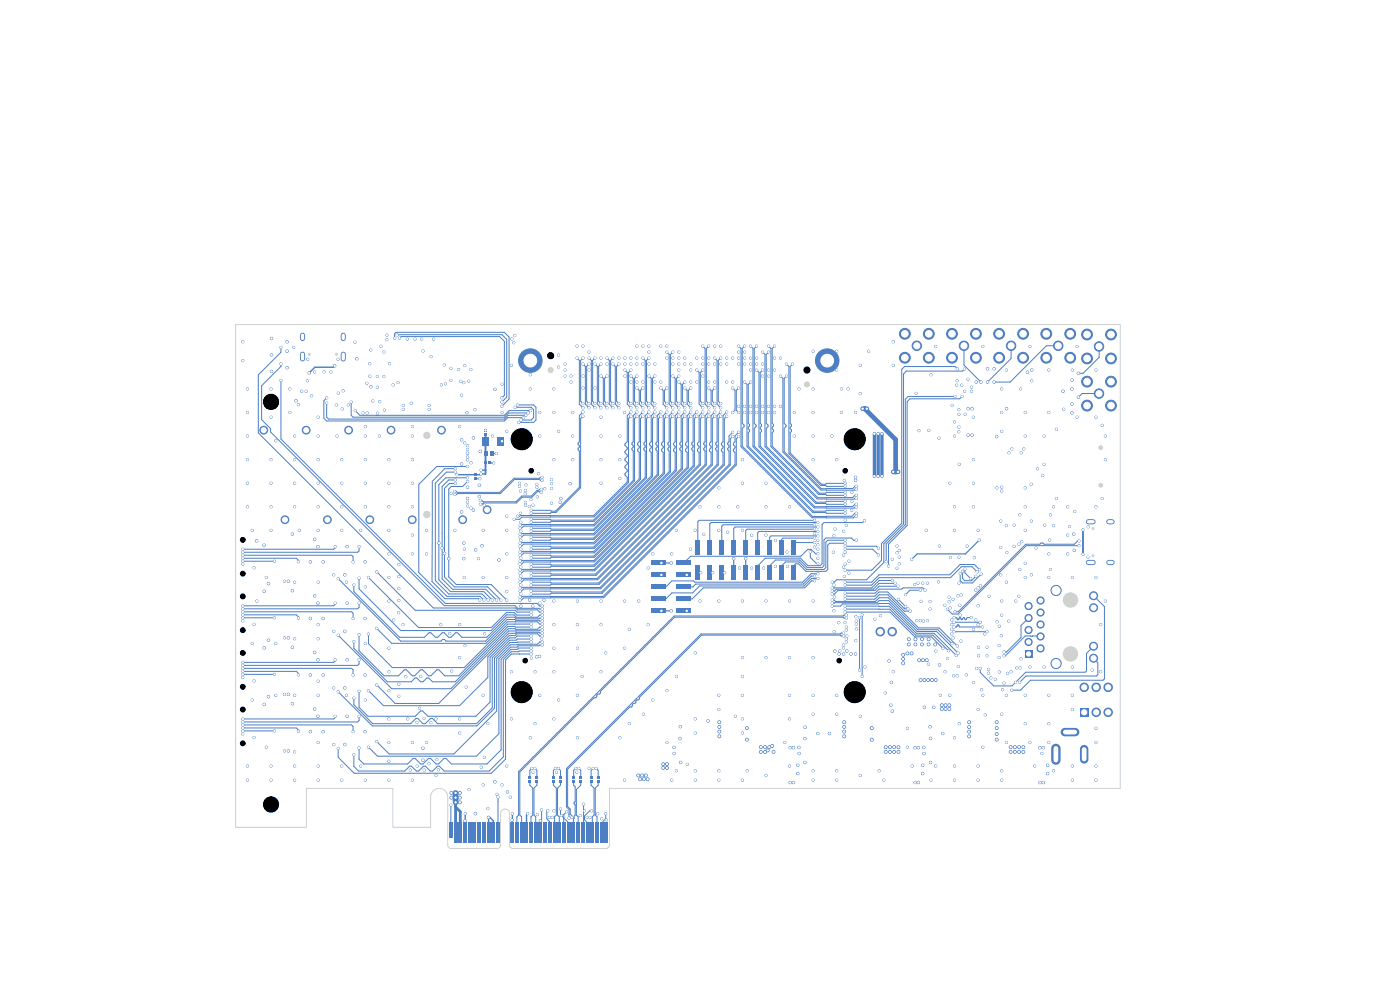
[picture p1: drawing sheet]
<svg xmlns="http://www.w3.org/2000/svg" width="297mm" height="210mm" viewBox="0 0 297 210" stroke-linecap="round" stroke-linejoin="round" font-family="sans-serif">
<g fill="#4d7fc4" stroke="#4d7fc4" stroke-width=".21">
<circle cx="51.5" cy="145.7" r=".5"/>
<circle cx="181.3" cy="93.2" r="2.22"/>
<circle cx="51.5" cy="114.5" r=".5"/>
<circle cx="93.7" cy="91.2" r=".82"/>
<circle cx="83" cy="91.2" r=".82"/>
<circle cx="74" cy="91.2" r=".82"/>
<circle cx="65" cy="91.2" r=".82"/>
<circle cx="56" cy="91.2" r=".82"/>
<circle cx="103.3" cy="108.1" r=".82"/>
<circle cx="98.2" cy="110.2" r=".82"/>
<circle cx="87.5" cy="110.2" r=".82"/>
<circle cx="78.5" cy="110.2" r=".82"/>
<circle cx="69.5" cy="110.2" r=".82"/>
<circle cx="60.5" cy="110.2" r=".82"/>
<circle cx="110.7" cy="146.8" r="2.22"/>
<circle cx="116.8" cy="75.4" r=".63"/>
</g>
<path d="M64.2 71.1v.7M64.2 75.1v1M72.8 71.1v.7M72.8 75.1v1M230.9 119.3h1M230.9 110.7h1M235.2 119.3h.7M235.2 110.7h.7" fill="none" stroke="#4d7fc4" stroke-width="1.1"/>
<path d="M229.1 150.2h1.8v1.8h-1.8z" fill="#4d7fc4"/>
<g fill="#4d7fc4" stroke="#4d7fc4" stroke-width=".21">
<circle cx="232.5" cy="151.1" r=".9"/>
<circle cx="235.1" cy="151.1" r=".9"/>
<circle cx="230" cy="145.8" r=".9"/>
<circle cx="232.5" cy="145.8" r=".9"/>
<circle cx="235.1" cy="145.8" r=".9"/>
<circle cx="181.3" cy="146.8" r="2.22"/>
<circle cx="186.7" cy="134" r=".9"/>
<circle cx="189.3" cy="134" r=".9"/>
<circle cx="171.2" cy="78.5" r=".63"/>
<circle cx="57.5" cy="170.7" r="1.6"/>
<circle cx="175.5" cy="76.5" r="2.5"/>
<circle cx="51.5" cy="138.5" r=".5"/>
<circle cx="51.5" cy="133.7" r=".5"/>
<circle cx="51.5" cy="126.5" r=".5"/>
<circle cx="51.5" cy="157.7" r=".5"/>
<circle cx="197" cy="75.9" r="1.15"/>
<circle cx="192" cy="75.9" r="1.15"/>
<circle cx="192" cy="70.8" r="1.15"/>
<circle cx="197" cy="70.8" r="1.15"/>
<circle cx="194.5" cy="73.4" r="1"/>
<circle cx="207" cy="75.9" r="1.15"/>
<circle cx="202" cy="75.9" r="1.15"/>
<circle cx="202" cy="70.8" r="1.15"/>
<circle cx="207" cy="70.8" r="1.15"/>
<circle cx="204.5" cy="73.4" r="1"/>
<circle cx="217" cy="75.9" r="1.15"/>
<circle cx="212" cy="75.9" r="1.15"/>
<circle cx="212" cy="70.8" r="1.15"/>
<circle cx="217" cy="70.8" r="1.15"/>
<circle cx="214.5" cy="73.4" r="1"/>
<circle cx="227" cy="75.9" r="1.15"/>
<circle cx="222" cy="75.9" r="1.15"/>
<circle cx="222" cy="70.8" r="1.15"/>
<circle cx="227" cy="70.8" r="1.15"/>
<circle cx="224.5" cy="73.4" r="1"/>
<circle cx="230.6" cy="76" r="1.15"/>
<circle cx="230.6" cy="71" r="1.15"/>
<circle cx="235.7" cy="71" r="1.15"/>
<circle cx="235.7" cy="76" r="1.15"/>
<circle cx="233.1" cy="73.5" r="1"/>
<circle cx="230.6" cy="86" r="1.15"/>
<circle cx="230.6" cy="81" r="1.15"/>
<circle cx="235.7" cy="81" r="1.15"/>
<circle cx="235.7" cy="86" r="1.15"/>
<circle cx="233.1" cy="83.5" r="1"/>
<circle cx="51.5" cy="121.7" r=".5"/>
<circle cx="110.7" cy="93.2" r="2.22"/>
<circle cx="57.5" cy="85.3" r="1.6"/>
<circle cx="112.5" cy="76.5" r="2.5"/>
</g>
<path d="M224 158.8v2.5" fill="none" stroke="#4d7fc4" stroke-width="2"/>
<path d="M225.9 155.3h2.2M230 158.9v2.2" fill="none" stroke="#4d7fc4" stroke-width="1.8"/>
<g fill="#4d7fc4">
<path d="M95.3 174.4h.7v3.2h-.7z"/>
<path d="M96.3 174.4h.7v4.3h-.7z"/>
<path d="M97.3 174.4h.7v4.3h-.7z"/>
<path d="M98.3 174.4h.7v4.3h-.7z"/>
<path d="M99.3 174.4h.7v4.3h-.7z"/>
<path d="M100.3 174.4h.7v4.3h-.7z"/>
<path d="M101.3 174.4h.7v4.3h-.7z"/>
<path d="M102.3 174.4h.7v4.3h-.7z"/>
<path d="M103.3 174.4h.7v4.3h-.7z"/>
<path d="M104.3 174.4h.7v4.3h-.7z"/>
<path d="M105.3 174.4h.7v4.3h-.7z"/>
<path d="M108.3 174.4h.7v4.3h-.7z"/>
<path d="M109.3 174.4h.7v4.3h-.7z"/>
<path d="M110.3 174.4h.7v4.3h-.7z"/>
<path d="M111.3 174.4h.7v4.3h-.7z"/>
<path d="M112.3 174.4h.7v4.3h-.7z"/>
<path d="M113.3 174.4h.7v4.3h-.7z"/>
<path d="M114.3 174.4h.7v4.3h-.7z"/>
<path d="M115.3 174.4h.7v4.3h-.7z"/>
<path d="M116.3 174.4h.7v4.3h-.7z"/>
<path d="M117.3 174.4h.7v4.3h-.7z"/>
<path d="M118.3 174.4h.7v4.3h-.7z"/>
<path d="M119.3 174.4h.7v4.3h-.7z"/>
<path d="M120.3 174.4h.7v4.3h-.7z"/>
<path d="M121.3 174.4h.7v4.3h-.7z"/>
<path d="M122.3 174.4h.7v4.3h-.7z"/>
<path d="M123.3 174.4h.7v4.3h-.7z"/>
<path d="M124.3 174.4h.7v4.3h-.7z"/>
<path d="M125.3 174.4h.7v4.3h-.7z"/>
<path d="M126.3 174.4h.7v4.3h-.7z"/>
<path d="M127.3 174.4h.7v4.3h-.7z"/>
<path d="M128.3 174.4h.7v4.3h-.7z"/>
</g>
<g fill="#4d7fc4" stroke="#4d7fc4" stroke-width=".21">
<circle cx="112.7" cy="99.9" r=".47"/>
<circle cx="111.4" cy="140.1" r=".48"/>
<circle cx="232" cy="139.6" r=".85"/>
<circle cx="232" cy="137.1" r=".85"/>
<circle cx="232" cy="128.9" r=".85"/>
<circle cx="232" cy="126.4" r=".85"/>
</g>
<path d="M217.4 138h1.6v1.5h-1.6z" fill="#4d7fc4"/>
<g fill="#4d7fc4" stroke="#4d7fc4" stroke-width=".21">
<circle cx="220.7" cy="137.5" r=".76"/>
<circle cx="218.2" cy="136.2" r=".76"/>
<circle cx="220.7" cy="135" r=".76"/>
<circle cx="218.2" cy="133.6" r=".76"/>
<circle cx="220.7" cy="132.5" r=".76"/>
<circle cx="218.2" cy="131.1" r=".76"/>
<circle cx="220.7" cy="129.9" r=".76"/>
<circle cx="218.2" cy="128.6" r=".76"/>
<circle cx="220.7" cy="127.4" r=".76"/>
<circle cx="224" cy="125.3" r="1.08"/>
<circle cx="224" cy="140.7" r="1.08"/>
<circle cx="179.3" cy="99.9" r=".47"/>
<circle cx="178" cy="140.1" r=".48"/>
<circle cx="51.5" cy="150.5" r=".5"/>
</g>
<g fill="#4d7fc4">
<path d="M138.2 129.1h3.1v1h-3.1z"/>
<path d="M143.5 129.1h3.1v1h-3.1z"/>
<path d="M138.2 126.5h3.1v1.1h-3.1z"/>
<path d="M143.5 126.5h3.1v1.1h-3.1z"/>
<path d="M138.2 124h3.1v1h-3.1z"/>
<path d="M143.5 124h3.1v1h-3.1z"/>
<path d="M138.2 121.5h3.1v1h-3.1z"/>
<path d="M143.5 121.5h3.1v1h-3.1z"/>
<path d="M138.2 118.9h3.1v1h-3.1z"/>
<path d="M143.5 118.9h3.1v1h-3.1z"/>
<path d="M102.6 95.8h.8v.9h-.8z"/>
<path d="M104 95.8h.8v.9h-.8z"/>
<path d="M102.8 97.9h.4v.6h-.4z"/>
<path d="M103.6 97.9h.5v.6h-.5z"/>
<path d="M100.6 101.3h.6v.5h-.6z"/>
<path d="M100.6 100.5h.6v.5h-.6z"/>
<path d="M112.1 164.7h.6v.5h-.6z"/>
<path d="M112.1 165.5h.6v.5h-.6z"/>
<path d="M113.6 164.7h.6v.5h-.6z"/>
<path d="M113.6 165.5h.6v.5h-.6z"/>
<path d="M117.1 164.7h.6v.5h-.6z"/>
<path d="M117.1 165.5h.6v.5h-.6z"/>
<path d="M118.6 164.7h.6v.5h-.6z"/>
<path d="M118.6 165.5h.6v.5h-.6z"/>
<path d="M121.4 164.7h.6v.5h-.6z"/>
<path d="M121.4 165.5h.6v.5h-.6z"/>
<path d="M122.9 164.7h.6v.5h-.6z"/>
<path d="M122.9 165.5h.6v.5h-.6z"/>
<path d="M125.1 164.7h.6v.5h-.6z"/>
<path d="M125.1 165.5h.6v.5h-.6z"/>
<path d="M126.6 164.7h.6v.5h-.6z"/>
<path d="M126.6 165.5h.6v.5h-.6z"/>
<path d="M102.7 91.9h.6v.5h-.6z"/>
<path d="M102.7 91.1h.6v.5h-.6z"/>
<path d="M147.5 114.6h1.1v3.1h-1.1z"/>
<path d="M147.5 119.9h1.1v3.2h-1.1z"/>
<path d="M150.1 114.6h1v3.1h-1z"/>
<path d="M150.1 119.9h1v3.2h-1z"/>
<path d="M152.6 114.6h1v3.1h-1z"/>
<path d="M152.6 119.9h1v3.2h-1z"/>
<path d="M155.1 114.6h1.1v3.1h-1.1z"/>
<path d="M155.1 119.9h1.1v3.2h-1.1z"/>
<path d="M157.7 114.6h1v3.1h-1z"/>
<path d="M157.7 119.9h1v3.2h-1z"/>
<path d="M160.2 114.6h1.1v3.1h-1.1z"/>
<path d="M160.2 119.9h1.1v3.2h-1.1z"/>
<path d="M162.8 114.6h1v3.1h-1z"/>
<path d="M162.8 119.9h1v3.2h-1z"/>
<path d="M165.3 114.6h1v3.1h-1z"/>
<path d="M165.3 119.9h1v3.2h-1z"/>
<path d="M167.9 114.6h1v3.1h-1z"/>
<path d="M167.9 119.9h1v3.2h-1z"/>
<path d="M102.3 92.7h1.4v1.8h-1.4z"/>
<path d="M105.4 92.7h1.5v1.8h-1.5z"/>
</g>
<g fill="#4d7fc4" stroke="#4d7fc4" stroke-width=".21">
<circle cx="106.5" cy="85.3" r=".22"/>
<circle cx="84.2" cy="71.1" r=".22"/>
<circle cx="106.5" cy="86.2" r=".22"/>
<circle cx="83.8" cy="71.7" r=".22"/>
<circle cx="84.8" cy="71.7" r=".22"/>
<circle cx="106.4" cy="84.4" r=".22"/>
<circle cx="173.5" cy="116.5" r=".23"/>
<circle cx="69.3" cy="84.4" r=".22"/>
<circle cx="111.1" cy="88.6" r=".23"/>
<circle cx="69.3" cy="85.5" r=".22"/>
<circle cx="111.5" cy="88.1" r=".22"/>
<circle cx="172.8" cy="116" r=".22"/>
<circle cx="173.5" cy="115.6" r=".23"/>
<circle cx="112.1" cy="87.6" r=".23"/>
<circle cx="74.5" cy="85.3" r=".23"/>
<circle cx="112.5" cy="87.1" r=".22"/>
<circle cx="75.3" cy="87.1" r=".22"/>
<circle cx="173.5" cy="114.6" r=".23"/>
<circle cx="110.5" cy="89.1" r=".22"/>
<circle cx="171.9" cy="117" r=".22"/>
<circle cx="109.3" cy="86.4" r=".22"/>
<circle cx="173.5" cy="119.5" r=".22"/>
<circle cx="173.5" cy="118.4" r=".23"/>
<circle cx="110.1" cy="89.6" r=".23"/>
<circle cx="109.8" cy="85.9" r=".22"/>
<circle cx="62.8" cy="85" r=".25"/>
<circle cx="94.2" cy="77.4" r=".23"/>
<circle cx="80.5" cy="85.2" r=".23"/>
<circle cx="98.4" cy="81.2" r=".22"/>
<circle cx="89.4" cy="71.9" r=".22"/>
<circle cx="72.8" cy="82.9" r=".22"/>
<circle cx="73.9" cy="85.9" r=".22"/>
<circle cx="88" cy="71.9" r=".22"/>
<circle cx="85.5" cy="86" r=".23"/>
<circle cx="80.1" cy="87.6" r=".22"/>
<circle cx="105" cy="82.6" r=".25"/>
<circle cx="99.1" cy="87.5" r=".25"/>
<circle cx="97.3" cy="78.4" r=".23"/>
<circle cx="75.7" cy="76.1" r=".25"/>
<circle cx="91" cy="86" r=".22"/>
<circle cx="83.4" cy="81.6" r=".22"/>
<circle cx="78.7" cy="82.1" r=".25"/>
<circle cx="71" cy="77.6" r=".25"/>
<circle cx="65.6" cy="79.1" r=".25"/>
<circle cx="177.5" cy="147.5" r=".22"/>
<circle cx="118.9" cy="171.6" r=".22"/>
<circle cx="62.5" cy="165.5" r=".23"/>
<circle cx="122.4" cy="163.8" r=".22"/>
<circle cx="145.7" cy="122" r=".22"/>
<circle cx="143.5" cy="143.5" r=".22"/>
<circle cx="178.5" cy="82.5" r=".23"/>
<circle cx="168.5" cy="87.5" r=".23"/>
<circle cx="189" cy="149.6" r=".25"/>
<circle cx="97.5" cy="139.5" r=".22"/>
<circle cx="147.5" cy="138.5" r=".22"/>
<circle cx="82.5" cy="97.5" r=".23"/>
<circle cx="215.5" cy="127.5" r=".22"/>
<circle cx="52.5" cy="87.5" r=".23"/>
<circle cx="137.6" cy="74.7" r=".23"/>
<circle cx="62.5" cy="123.5" r=".22"/>
<circle cx="222.8" cy="120.8" r=".22"/>
<circle cx="63.3" cy="85.8" r=".22"/>
<circle cx="88.5" cy="162.5" r=".23"/>
<circle cx="221.5" cy="92.5" r=".23"/>
<circle cx="99.2" cy="96.2" r=".25"/>
<circle cx="87.5" cy="92.5" r=".23"/>
<circle cx="117.5" cy="137.5" r=".22"/>
<circle cx="172.5" cy="163.5" r=".23"/>
<circle cx="157.5" cy="152.5" r=".22"/>
<circle cx="177.5" cy="74.5" r=".23"/>
<circle cx="197.1" cy="91.3" r=".22"/>
<circle cx="226.5" cy="117.5" r=".22"/>
<circle cx="111.6" cy="102.9" r=".23"/>
<circle cx="89.8" cy="74.5" r=".22"/>
<circle cx="150.2" cy="152.9" r=".25"/>
<circle cx="105" cy="165.9" r=".25"/>
<circle cx="159.5" cy="113.5" r=".23"/>
<circle cx="157.5" cy="112.5" r=".22"/>
<circle cx="77.5" cy="92.5" r=".23"/>
<circle cx="194.7" cy="123.7" r=".23"/>
<circle cx="183.5" cy="141.5" r=".22"/>
<circle cx="208.3" cy="146.3" r=".23"/>
<circle cx="187.5" cy="165.5" r=".23"/>
<circle cx="62.5" cy="147.5" r=".22"/>
<circle cx="216.6" cy="139.7" r=".22"/>
<circle cx="194.1" cy="166" r=".25"/>
<circle cx="172.5" cy="74.5" r=".23"/>
<circle cx="212.5" cy="87.5" r=".23"/>
<circle cx="172.5" cy="82.5" r=".23"/>
<circle cx="219.5" cy="162.5" r=".23"/>
<circle cx="96.5" cy="112.5" r=".22"/>
<circle cx="197.3" cy="127.6" r=".22"/>
<circle cx="67.5" cy="132.5" r=".22"/>
<circle cx="198.1" cy="150.1" r=".25"/>
<circle cx="152.5" cy="127.5" r=".22"/>
<circle cx="68.6" cy="119.2" r=".25"/>
<circle cx="117.5" cy="152.5" r=".22"/>
<circle cx="62" cy="137.3" r=".25"/>
<circle cx="228.5" cy="88.5" r=".23"/>
<circle cx="107.5" cy="109.5" r=".22"/>
<circle cx="151.2" cy="121.5" r=".23"/>
<circle cx="56.5" cy="122.5" r=".22"/>
<circle cx="70.2" cy="78.9" r=".22"/>
<circle cx="177" cy="126.6" r=".22"/>
<circle cx="92.7" cy="161.1" r=".22"/>
<circle cx="179" cy="112.7" r=".22"/>
<circle cx="108.5" cy="152.5" r=".22"/>
<circle cx="113.1" cy="107.2" r=".22"/>
<circle cx="179.6" cy="134.9" r=".22"/>
<circle cx="62" cy="125.3" r=".25"/>
<circle cx="122.5" cy="156.5" r=".22"/>
<circle cx="73.5" cy="147.5" r=".22"/>
<circle cx="84.6" cy="122.3" r=".23"/>
<circle cx="98.7" cy="174.1" r=".25"/>
<circle cx="181.6" cy="135.9" r=".22"/>
<circle cx="203.3" cy="141.4" r=".23"/>
<circle cx="145.7" cy="129.6" r=".22"/>
<circle cx="57.5" cy="162.5" r=".23"/>
<circle cx="217.5" cy="122.5" r=".22"/>
<circle cx="210.9" cy="78.2" r=".25"/>
<circle cx="132.5" cy="127.5" r=".22"/>
<circle cx="97.5" cy="152.5" r=".22"/>
<circle cx="110.5" cy="112.7" r=".22"/>
<circle cx="143.5" cy="112.5" r=".22"/>
<circle cx="231.7" cy="142.2" r=".22"/>
<circle cx="127.5" cy="132.5" r=".22"/>
<circle cx="177" cy="134" r=".23"/>
<circle cx="103.5" cy="171.5" r=".23"/>
<circle cx="77.5" cy="90.5" r=".23"/>
<circle cx="87.5" cy="107.5" r=".22"/>
<circle cx="222.5" cy="147.5" r=".22"/>
<circle cx="128.7" cy="174" r=".22"/>
<circle cx="218.8" cy="102.7" r=".23"/>
<circle cx="152.5" cy="103.5" r=".22"/>
<circle cx="158.5" cy="154.5" r=".3"/>
<circle cx="152.5" cy="150.5" r=".22"/>
<circle cx="221.5" cy="141.5" r=".22"/>
<circle cx="87.2" cy="85.5" r=".23"/>
<circle cx="68.6" cy="131.2" r=".25"/>
<circle cx="217.5" cy="92.5" r=".23"/>
<circle cx="133.5" cy="133.5" r=".22"/>
<circle cx="107.5" cy="91.5" r=".22"/>
<circle cx="198.5" cy="73.5" r=".23"/>
<circle cx="216.5" cy="82.5" r=".23"/>
<circle cx="217.5" cy="112.5" r=".22"/>
<circle cx="90.5" cy="112.5" r=".22"/>
<circle cx="196.7" cy="123.7" r=".23"/>
<circle cx="97.5" cy="155.5" r=".23"/>
<circle cx="124.9" cy="74.7" r=".23"/>
<circle cx="162.5" cy="139.5" r=".22"/>
<circle cx="217.5" cy="107.5" r=".22"/>
<circle cx="128.5" cy="138.5" r=".22"/>
<circle cx="157.5" cy="97.5" r=".23"/>
<circle cx="189.5" cy="77.5" r=".23"/>
<circle cx="108.5" cy="77.5" r=".22"/>
<circle cx="95.6" cy="78.2" r=".23"/>
<circle cx="201.5" cy="147.5" r=".22"/>
<circle cx="157.5" cy="165.5" r=".23"/>
<circle cx="57.5" cy="107.5" r=".22"/>
<circle cx="53.9" cy="132.4" r=".23"/>
<circle cx="203.8" cy="136" r=".23"/>
<circle cx="87.5" cy="157.5" r=".23"/>
<circle cx="118.5" cy="91.5" r=".22"/>
<circle cx="126.8" cy="172.6" r=".22"/>
<circle cx="67.4" cy="151.9" r=".25"/>
<circle cx="72.5" cy="102.5" r=".23"/>
<circle cx="212.4" cy="134.8" r=".23"/>
<circle cx="195.7" cy="162.3" r=".25"/>
<circle cx="67.5" cy="92.5" r=".23"/>
<circle cx="65.8" cy="155.2" r=".25"/>
<circle cx="203.5" cy="153.5" r=".22"/>
<circle cx="207.6" cy="137.3" r=".23"/>
<circle cx="132.5" cy="165.5" r=".22"/>
<circle cx="166.9" cy="117.1" r=".22"/>
<circle cx="114.3" cy="100.5" r=".22"/>
<circle cx="213.5" cy="123.5" r=".22"/>
<circle cx="167.6" cy="166" r=".25"/>
<circle cx="85.5" cy="86.9" r=".23"/>
<circle cx="58.5" cy="93.5" r=".23"/>
<circle cx="192.5" cy="158.5" r=".23"/>
<circle cx="209.4" cy="139.1" r=".23"/>
<circle cx="61.5" cy="87.5" r=".23"/>
<circle cx="202.5" cy="165.5" r=".23"/>
<circle cx="138.5" cy="148.5" r=".22"/>
<circle cx="93" cy="163.3" r=".22"/>
<circle cx="167.5" cy="127.5" r=".22"/>
<circle cx="164.5" cy="120.2" r=".22"/>
<circle cx="224.1" cy="91.1" r=".22"/>
<circle cx="167" cy="120.2" r=".22"/>
<circle cx="220.6" cy="166" r=".25"/>
<circle cx="72.5" cy="162.5" r=".23"/>
<circle cx="197.3" cy="129.2" r=".22"/>
<circle cx="212.5" cy="91.5" r=".23"/>
<circle cx="102.5" cy="112.5" r=".22"/>
<circle cx="70.8" cy="121.9" r=".23"/>
<circle cx="112.7" cy="106" r=".23"/>
<circle cx="176" cy="155.6" r=".25"/>
<circle cx="146.5" cy="116.5" r=".22"/>
<circle cx="82.5" cy="112.5" r=".22"/>
<circle cx="222.2" cy="162.3" r=".25"/>
<circle cx="56.5" cy="158.5" r=".23"/>
<circle cx="207.5" cy="162.5" r=".23"/>
<circle cx="62.5" cy="102.5" r=".23"/>
<circle cx="77" cy="87.6" r=".22"/>
<circle cx="89.7" cy="158.7" r=".25"/>
<circle cx="176.9" cy="129.5" r=".23"/>
<circle cx="209.7" cy="142.8" r=".23"/>
<circle cx="93.6" cy="81.7" r=".22"/>
<circle cx="207.5" cy="112.5" r=".22"/>
<circle cx="80.8" cy="73.4" r=".23"/>
<circle cx="162.5" cy="113.5" r=".22"/>
<circle cx="127.5" cy="76" r=".23"/>
<circle cx="207.6" cy="139.1" r=".23"/>
<circle cx="77.5" cy="136.5" r=".22"/>
<circle cx="201.6" cy="118.2" r=".22"/>
<circle cx="79.1" cy="85.1" r=".22"/>
<circle cx="95.4" cy="134.4" r=".22"/>
<circle cx="128.5" cy="172.6" r=".22"/>
<circle cx="62.5" cy="92.5" r=".23"/>
<circle cx="110.5" cy="122.2" r=".22"/>
<circle cx="122.5" cy="127.5" r=".22"/>
<circle cx="82.5" cy="107.5" r=".22"/>
<circle cx="101.7" cy="105.4" r=".25"/>
<circle cx="102.5" cy="147.5" r=".22"/>
<circle cx="142.5" cy="117.5" r=".22"/>
<circle cx="147.5" cy="163.5" r=".22"/>
<circle cx="205.4" cy="92.3" r=".25"/>
<circle cx="122.5" cy="137.5" r=".22"/>
<circle cx="52.5" cy="165.5" r=".23"/>
<circle cx="167.5" cy="147.5" r=".22"/>
<circle cx="156.9" cy="120.5" r=".22"/>
<circle cx="177.5" cy="78.5" r=".23"/>
<circle cx="112.5" cy="79.5" r=".22"/>
<circle cx="57.5" cy="102.5" r=".23"/>
<circle cx="53.5" cy="148.5" r=".22"/>
<circle cx="162.5" cy="107.5" r=".22"/>
<circle cx="227.5" cy="147.5" r=".22"/>
<circle cx="211.4" cy="154.5" r=".3"/>
<circle cx="162" cy="120.5" r=".22"/>
<circle cx="135.1" cy="73.4" r=".23"/>
<circle cx="222.5" cy="87.5" r=".23"/>
<circle cx="232.5" cy="78.5" r=".22"/>
<circle cx="202.5" cy="92.5" r=".23"/>
<circle cx="97.5" cy="90.5" r=".23"/>
<circle cx="107.5" cy="125.5" r=".22"/>
<circle cx="82.5" cy="161.5" r=".23"/>
<circle cx="114.9" cy="135.6" r=".22"/>
<circle cx="107.5" cy="122.5" r=".22"/>
<circle cx="68.6" cy="155.2" r=".25"/>
<circle cx="122.5" cy="132.5" r=".22"/>
<circle cx="98.6" cy="77.5" r=".23"/>
<circle cx="221.3" cy="158.6" r=".25"/>
<circle cx="108.5" cy="142.5" r=".22"/>
<circle cx="95.7" cy="104.7" r=".23"/>
<circle cx="77.4" cy="119.2" r=".25"/>
<circle cx="67.4" cy="115.9" r=".25"/>
<circle cx="205.2" cy="115.8" r=".22"/>
<circle cx="234.5" cy="97.5" r=".22"/>
<circle cx="106.5" cy="87.5" r=".22"/>
<circle cx="179.1" cy="101.9" r=".23"/>
<circle cx="222.8" cy="109.2" r=".23"/>
<circle cx="172.5" cy="127.5" r=".22"/>
<circle cx="131.5" cy="156.5" r=".22"/>
<circle cx="212" cy="142.6" r=".23"/>
<circle cx="132.6" cy="77.2" r=".23"/>
<circle cx="100.4" cy="108.2" r=".25"/>
<circle cx="105.5" cy="168.5" r=".22"/>
<circle cx="110.5" cy="124.1" r=".22"/>
<circle cx="202.5" cy="162.5" r=".23"/>
<circle cx="91.4" cy="153.3" r=".22"/>
<circle cx="62.5" cy="135.5" r=".22"/>
<circle cx="142.5" cy="165.5" r=".22"/>
<circle cx="125" cy="163" r=".23"/>
<circle cx="224.1" cy="105.8" r=".23"/>
<circle cx="82.5" cy="127.5" r=".22"/>
<circle cx="148.6" cy="121.5" r=".23"/>
<circle cx="114" cy="172.8" r=".23"/>
<circle cx="138.5" cy="117.5" r=".22"/>
<circle cx="227.4" cy="82.5" r=".25"/>
<circle cx="169.5" cy="82.5" r=".23"/>
<circle cx="182.5" cy="164.5" r=".23"/>
<circle cx="52.5" cy="97.5" r=".23"/>
<circle cx="97.8" cy="80.9" r=".22"/>
<circle cx="188.6" cy="140.2" r=".25"/>
<circle cx="162.5" cy="127.5" r=".22"/>
<circle cx="157.5" cy="139.5" r=".22"/>
<circle cx="181.5" cy="87.5" r=".23"/>
<circle cx="102.8" cy="160.6" r=".22"/>
<circle cx="227.8" cy="113.3" r=".25"/>
<circle cx="106.5" cy="81.5" r=".22"/>
<circle cx="226.9" cy="111.7" r=".23"/>
<circle cx="150.3" cy="76" r=".23"/>
<circle cx="57.6" cy="75.3" r=".25"/>
<circle cx="209.5" cy="78.2" r=".25"/>
<circle cx="116.2" cy="172" r=".22"/>
<circle cx="99.9" cy="98.2" r=".23"/>
<circle cx="131.5" cy="92.5" r=".22"/>
<circle cx="92.5" cy="164.5" r=".23"/>
<circle cx="119.1" cy="173" r=".22"/>
<circle cx="189.1" cy="144.8" r=".25"/>
<circle cx="136.5" cy="151.5" r=".22"/>
<circle cx="68.8" cy="78.9" r=".22"/>
<circle cx="57.6" cy="71.8" r=".25"/>
<circle cx="232.5" cy="162.5" r=".22"/>
<circle cx="98.9" cy="145.8" r=".23"/>
<circle cx="181.6" cy="130.8" r=".22"/>
<circle cx="211.4" cy="155.7" r=".3"/>
<circle cx="97.5" cy="132.5" r=".22"/>
<circle cx="112.5" cy="82.5" r=".22"/>
<circle cx="217.5" cy="147.5" r=".22"/>
<circle cx="176.5" cy="92.5" r=".23"/>
<circle cx="99.9" cy="107.8" r=".23"/>
<circle cx="147.5" cy="155.5" r=".22"/>
<circle cx="232.5" cy="154.5" r=".22"/>
<circle cx="77.5" cy="107.5" r=".22"/>
<circle cx="182.5" cy="152" r=".22"/>
<circle cx="81.5" cy="87" r=".23"/>
<circle cx="62" cy="113.3" r=".25"/>
<circle cx="114" cy="105.4" r=".23"/>
<circle cx="52.5" cy="107.5" r=".22"/>
<circle cx="232.5" cy="122.5" r=".22"/>
<circle cx="92.5" cy="152.5" r=".22"/>
<circle cx="65.8" cy="131.2" r=".25"/>
<circle cx="189.5" cy="72.5" r=".23"/>
<circle cx="97.9" cy="108.6" r=".25"/>
<circle cx="182.5" cy="77.5" r=".23"/>
<circle cx="156.7" cy="77.2" r=".23"/>
<circle cx="223.5" cy="107.5" r=".22"/>
<circle cx="77.8" cy="81.3" r=".23"/>
<circle cx="210.2" cy="143.8" r=".23"/>
<circle cx="152.5" cy="107.5" r=".22"/>
<circle cx="61.5" cy="82.5" r=".23"/>
<circle cx="179.5" cy="111.4" r=".22"/>
<circle cx="168.3" cy="158.6" r=".25"/>
<circle cx="68.6" cy="143.2" r=".25"/>
<circle cx="72.6" cy="86.8" r=".22"/>
<circle cx="53.9" cy="156.4" r=".23"/>
<circle cx="172.5" cy="87.5" r=".23"/>
<circle cx="87.5" cy="117.5" r=".22"/>
<circle cx="137.5" cy="120.5" r=".22"/>
<circle cx="154.3" cy="112.9" r=".23"/>
<circle cx="226.5" cy="113.5" r=".22"/>
<circle cx="167.5" cy="107.5" r=".22"/>
<circle cx="132.5" cy="87.5" r=".22"/>
<circle cx="177.5" cy="97.5" r=".23"/>
<circle cx="222.5" cy="117.5" r=".22"/>
<circle cx="211.4" cy="92.6" r=".25"/>
<circle cx="189.5" cy="142.5" r=".22"/>
<circle cx="114.9" cy="171.8" r=".23"/>
<circle cx="217.2" cy="95.2" r=".23"/>
<circle cx="232.5" cy="157.5" r=".22"/>
<circle cx="90.5" cy="117.5" r=".22"/>
<circle cx="206.5" cy="107.5" r=".22"/>
<circle cx="117.5" cy="172" r=".22"/>
<circle cx="158" cy="76" r=".23"/>
<circle cx="233.5" cy="132.5" r=".22"/>
<circle cx="184.9" cy="154.5" r=".3"/>
<circle cx="123.1" cy="173" r=".22"/>
<circle cx="89.7" cy="161.3" r=".25"/>
<circle cx="121.5" cy="87.5" r=".22"/>
<circle cx="207.5" cy="165.5" r=".23"/>
<circle cx="90.5" cy="157.5" r=".23"/>
<circle cx="57.6" cy="78.8" r=".25"/>
<circle cx="157.5" cy="147.5" r=".22"/>
<circle cx="73.6" cy="140" r=".25"/>
<circle cx="197" cy="140.9" r=".22"/>
<circle cx="80.5" cy="92.5" r=".23"/>
<circle cx="102.8" cy="134.4" r=".22"/>
<circle cx="179.9" cy="82.5" r=".23"/>
<circle cx="122.5" cy="147.5" r=".22"/>
<circle cx="87.5" cy="97.5" r=".23"/>
<circle cx="144" cy="74.7" r=".23"/>
<circle cx="131.5" cy="101.5" r=".22"/>
<circle cx="95.8" cy="142.3" r=".22"/>
<circle cx="222.5" cy="153.5" r=".22"/>
<circle cx="77.5" cy="148.5" r=".22"/>
<circle cx="206.5" cy="88.5" r=".23"/>
<circle cx="213.5" cy="147.5" r=".22"/>
<circle cx="136.4" cy="77.2" r=".23"/>
<circle cx="114.5" cy="92.5" r=".22"/>
<circle cx="77.5" cy="124.5" r=".22"/>
<circle cx="200.5" cy="142.5" r=".22"/>
<circle cx="218.5" cy="157.5" r=".23"/>
<circle cx="176.8" cy="117.1" r=".23"/>
<circle cx="147.5" cy="165.5" r=".22"/>
<circle cx="53.9" cy="144.4" r=".23"/>
<circle cx="202.9" cy="81.7" r=".22"/>
<circle cx="164.5" cy="114.7" r=".23"/>
<circle cx="196" cy="159.8" r=".25"/>
<circle cx="82.5" cy="117.5" r=".22"/>
<circle cx="196" cy="158.6" r=".25"/>
<circle cx="199.1" cy="123.4" r=".22"/>
<circle cx="201" cy="139.7" r=".22"/>
<circle cx="217.5" cy="153.5" r=".22"/>
<circle cx="108.7" cy="174" r=".22"/>
<circle cx="101.7" cy="103" r=".25"/>
<circle cx="212.5" cy="130.5" r=".22"/>
<circle cx="180.7" cy="106.3" r=".23"/>
<circle cx="80.1" cy="82.1" r=".22"/>
<circle cx="137.5" cy="132.5" r=".22"/>
<circle cx="102.7" cy="107.2" r=".22"/>
<circle cx="140.3" cy="122" r=".22"/>
<circle cx="115.6" cy="103.7" r=".22"/>
<circle cx="157.5" cy="127.5" r=".22"/>
<circle cx="212.7" cy="146.3" r=".23"/>
<circle cx="114.5" cy="127.9" r=".23"/>
<circle cx="75.3" cy="72.6" r=".22"/>
<circle cx="93.5" cy="132.5" r=".22"/>
<circle cx="90" cy="152.4" r=".23"/>
<circle cx="220.6" cy="158.6" r=".25"/>
<circle cx="207.5" cy="128.5" r=".22"/>
<circle cx="168.3" cy="166" r=".25"/>
<circle cx="177.5" cy="165.5" r=".23"/>
<circle cx="202.5" cy="89.5" r=".23"/>
<circle cx="159.2" cy="78.5" r=".23"/>
<circle cx="81.4" cy="79.9" r=".22"/>
<circle cx="110.4" cy="104.2" r=".22"/>
<circle cx="172.5" cy="139.5" r=".22"/>
<circle cx="101.5" cy="118.5" r=".22"/>
<circle cx="63.5" cy="112.5" r=".22"/>
<circle cx="71.7" cy="76.2" r=".23"/>
<circle cx="76.5" cy="112.5" r=".22"/>
<circle cx="121.5" cy="92.5" r=".22"/>
<circle cx="67.5" cy="102.5" r=".23"/>
<circle cx="176.9" cy="124.1" r=".23"/>
<circle cx="211.5" cy="131.9" r=".22"/>
<circle cx="77.5" cy="165.5" r=".23"/>
<circle cx="127.5" cy="97.5" r=".22"/>
<circle cx="232.5" cy="165.5" r=".22"/>
<circle cx="95.6" cy="80.7" r=".22"/>
<circle cx="67.5" cy="97.5" r=".23"/>
<circle cx="143" cy="159.8" r=".25"/>
<circle cx="216.3" cy="120.8" r=".22"/>
<circle cx="72.5" cy="165.5" r=".23"/>
<circle cx="152.5" cy="165.5" r=".22"/>
<circle cx="212.5" cy="104.2" r=".22"/>
<circle cx="232.5" cy="107.5" r=".22"/>
<circle cx="206.5" cy="97.5" r=".23"/>
<circle cx="86.5" cy="152.5" r=".22"/>
<circle cx="76.5" cy="162.5" r=".23"/>
<circle cx="227.4" cy="87.6" r=".25"/>
<circle cx="82.5" cy="142.5" r=".22"/>
<circle cx="51.5" cy="72.5" r=".23"/>
<circle cx="217.5" cy="119.5" r=".22"/>
<circle cx="84.6" cy="130" r=".22"/>
<circle cx="135.5" cy="127.5" r=".22"/>
<circle cx="205.4" cy="86.7" r=".25"/>
<circle cx="214.7" cy="95.2" r=".23"/>
<circle cx="66.8" cy="78.9" r=".23"/>
<circle cx="222.5" cy="78.5" r=".23"/>
<circle cx="67.4" cy="139.9" r=".25"/>
<circle cx="97.9" cy="83.8" r=".22"/>
<circle cx="203.4" cy="86.9" r=".23"/>
<circle cx="211.4" cy="153.2" r=".3"/>
<circle cx="203.5" cy="98.5" r=".23"/>
<circle cx="207.5" cy="150.5" r=".22"/>
<circle cx="177.5" cy="163.5" r=".23"/>
<circle cx="152.5" cy="112.5" r=".22"/>
<circle cx="57.5" cy="88.5" r=".23"/>
<circle cx="65" cy="83" r=".22"/>
<circle cx="102.1" cy="162.7" r=".22"/>
<circle cx="203.4" cy="123.7" r=".23"/>
<circle cx="108.2" cy="169.1" r=".23"/>
<circle cx="154.2" cy="76" r=".23"/>
<circle cx="106.5" cy="166.5" r=".22"/>
<circle cx="86.4" cy="72" r=".22"/>
<circle cx="98.6" cy="93.9" r=".23"/>
<circle cx="208.5" cy="73.5" r=".23"/>
<circle cx="211.5" cy="103.5" r=".23"/>
<circle cx="157.5" cy="155.5" r=".23"/>
<circle cx="158.5" cy="163.5" r=".23"/>
<circle cx="72.5" cy="107.5" r=".22"/>
<circle cx="216.1" cy="126.5" r=".22"/>
<circle cx="214" cy="131.8" r=".22"/>
<circle cx="204.6" cy="83" r=".23"/>
<circle cx="228.5" cy="73.5" r=".23"/>
<circle cx="117.5" cy="142.5" r=".22"/>
<circle cx="189.3" cy="150.8" r=".25"/>
<circle cx="104.7" cy="98.2" r=".23"/>
<circle cx="87.5" cy="113.5" r=".22"/>
<circle cx="209" cy="151.6" r=".22"/>
<circle cx="64" cy="83" r=".22"/>
<circle cx="184.3" cy="74.5" r=".22"/>
<circle cx="102.5" cy="122.5" r=".22"/>
<circle cx="211.4" cy="156.9" r=".3"/>
<circle cx="57.5" cy="82.5" r=".23"/>
<circle cx="83.5" cy="131.5" r=".22"/>
<circle cx="67.5" cy="162.5" r=".23"/>
<circle cx="167.5" cy="139.5" r=".22"/>
<circle cx="158.5" cy="156.9" r=".3"/>
<circle cx="84.6" cy="145.2" r=".23"/>
<circle cx="106.5" cy="93.6" r=".22"/>
<circle cx="84.6" cy="127.4" r=".23"/>
<circle cx="205.4" cy="80.4" r=".22"/>
<circle cx="113.5" cy="142.5" r=".22"/>
<circle cx="132.5" cy="137.5" r=".22"/>
<circle cx="218.9" cy="80.8" r=".22"/>
<circle cx="141.5" cy="146.5" r=".22"/>
<circle cx="172.5" cy="165.5" r=".23"/>
<circle cx="195.7" cy="123.7" r=".23"/>
<circle cx="193.5" cy="162.5" r=".23"/>
<circle cx="213.5" cy="157.5" r=".23"/>
<circle cx="125.5" cy="172" r=".22"/>
<circle cx="98.5" cy="122.5" r=".22"/>
<circle cx="213.8" cy="142.8" r=".23"/>
<circle cx="87.5" cy="165.5" r=".23"/>
<circle cx="77.4" cy="155.2" r=".25"/>
<circle cx="206.1" cy="83" r=".22"/>
<circle cx="58.5" cy="147.5" r=".22"/>
<circle cx="127.5" cy="102.5" r=".22"/>
<circle cx="127.5" cy="127.5" r=".22"/>
<circle cx="82.5" cy="102.5" r=".23"/>
<circle cx="82.5" cy="146.5" r=".22"/>
<circle cx="199.5" cy="147.5" r=".22"/>
<circle cx="118.1" cy="163.8" r=".22"/>
<circle cx="133.5" cy="153.5" r=".22"/>
<circle cx="196.5" cy="112.5" r=".22"/>
<circle cx="194.8" cy="166" r=".25"/>
<circle cx="180.1" cy="119" r=".22"/>
<circle cx="172.5" cy="92.5" r=".23"/>
<circle cx="110.5" cy="118.4" r=".22"/>
<circle cx="133.8" cy="81" r=".23"/>
<circle cx="108.7" cy="172.6" r=".22"/>
<circle cx="180.7" cy="104.4" r=".23"/>
<circle cx="218.5" cy="141.5" r=".22"/>
<circle cx="168.5" cy="92.5" r=".23"/>
<circle cx="117.5" cy="97.5" r=".22"/>
<circle cx="227.9" cy="116.7" r=".25"/>
<circle cx="217.5" cy="87.5" r=".23"/>
<circle cx="196.1" cy="150.1" r=".25"/>
<circle cx="102.5" cy="166.5" r=".23"/>
<circle cx="60.3" cy="135.3" r=".23"/>
<circle cx="78.5" cy="79.8" r=".23"/>
<circle cx="227.5" cy="78.5" r=".23"/>
<circle cx="222.2" cy="164.1" r=".25"/>
<circle cx="70.8" cy="133.9" r=".23"/>
<circle cx="117.5" cy="87.5" r=".22"/>
<circle cx="58.5" cy="136.5" r=".22"/>
<circle cx="112.5" cy="156.5" r=".22"/>
<circle cx="67.5" cy="107.5" r=".22"/>
<circle cx="114.5" cy="87.5" r=".22"/>
<circle cx="124" cy="172" r=".22"/>
<circle cx="194.8" cy="158.6" r=".25"/>
<circle cx="67.4" cy="127.9" r=".25"/>
<circle cx="227.5" cy="122.5" r=".22"/>
<circle cx="117" cy="101.7" r=".23"/>
<circle cx="208.5" cy="158.5" r=".23"/>
<circle cx="73.6" cy="152" r=".25"/>
<circle cx="57" cy="123.8" r=".25"/>
<circle cx="223.5" cy="111.5" r=".22"/>
<circle cx="86.1" cy="143.5" r=".22"/>
<circle cx="98.7" cy="136.9" r=".23"/>
<circle cx="233.5" cy="142.5" r=".22"/>
<circle cx="70.8" cy="145.9" r=".23"/>
<circle cx="98.5" cy="116.5" r=".22"/>
<circle cx="172.5" cy="151.5" r=".22"/>
<circle cx="81.4" cy="74.7" r=".22"/>
<circle cx="88.4" cy="153.2" r=".22"/>
<circle cx="57.5" cy="97.5" r=".23"/>
<circle cx="186.5" cy="163.5" r=".23"/>
<circle cx="78.4" cy="77.1" r=".23"/>
<circle cx="197.5" cy="79.5" r=".23"/>
<circle cx="87.1" cy="163.3" r=".22"/>
<circle cx="100.8" cy="172.6" r=".25"/>
<circle cx="172.5" cy="147.5" r=".22"/>
<circle cx="53.5" cy="136.5" r=".22"/>
<circle cx="212.5" cy="151.5" r=".22"/>
<circle cx="222.5" cy="157.5" r=".23"/>
<circle cx="179" cy="120.3" r=".22"/>
<circle cx="54.4" cy="114.7" r=".25"/>
<circle cx="85.5" cy="132.5" r=".22"/>
<circle cx="91" cy="86.9" r=".22"/>
<circle cx="227.5" cy="141.5" r=".22"/>
<circle cx="104.5" cy="92.5" r=".23"/>
<circle cx="217.5" cy="103.5" r=".23"/>
<circle cx="201.3" cy="126.7" r=".22"/>
<circle cx="84.6" cy="147.7" r=".23"/>
<circle cx="52.5" cy="162.5" r=".23"/>
<circle cx="169.5" cy="159.8" r=".25"/>
<circle cx="114.6" cy="174.1" r=".25"/>
<circle cx="179" cy="117.8" r=".22"/>
<circle cx="157.5" cy="102.5" r=".23"/>
<circle cx="53.5" cy="112.5" r=".22"/>
<circle cx="216.2" cy="115.4" r=".22"/>
<circle cx="52.5" cy="82.5" r=".23"/>
<circle cx="123.5" cy="143.5" r=".22"/>
<circle cx="143" cy="158.6" r=".25"/>
<circle cx="67.5" cy="157.5" r=".23"/>
<circle cx="152.5" cy="163.5" r=".22"/>
<circle cx="57.5" cy="165.5" r=".23"/>
<circle cx="77.4" cy="131.2" r=".25"/>
<circle cx="72.5" cy="97.5" r=".23"/>
<circle cx="62.3" cy="73.7" r=".22"/>
<circle cx="114.5" cy="147.5" r=".22"/>
<circle cx="131.5" cy="97.5" r=".22"/>
<circle cx="212.5" cy="82.5" r=".23"/>
<circle cx="73.6" cy="116" r=".25"/>
<circle cx="110.5" cy="120.3" r=".22"/>
<circle cx="105.3" cy="96.2" r=".23"/>
<circle cx="99.2" cy="103.4" r=".25"/>
<circle cx="223.5" cy="163.5" r=".23"/>
<circle cx="97.9" cy="98.4" r=".25"/>
<circle cx="52.5" cy="92.5" r=".23"/>
<circle cx="82.5" cy="165.5" r=".23"/>
<circle cx="192.5" cy="154.5" r=".23"/>
<circle cx="112.3" cy="107.4" r=".22"/>
<circle cx="203.7" cy="130.5" r=".22"/>
<circle cx="169.2" cy="162.4" r=".25"/>
<circle cx="177.1" cy="112.2" r=".22"/>
<circle cx="227.5" cy="150.5" r=".22"/>
<circle cx="149.1" cy="79.8" r=".23"/>
<circle cx="180.1" cy="121.6" r=".22"/>
<circle cx="77.5" cy="97.5" r=".23"/>
<circle cx="213.5" cy="78.5" r=".23"/>
<circle cx="202.5" cy="112.5" r=".22"/>
<circle cx="222.5" cy="122.5" r=".22"/>
<circle cx="54.5" cy="127.5" r=".22"/>
<circle cx="132.6" cy="79.8" r=".23"/>
<circle cx="232.5" cy="88.5" r=".22"/>
<circle cx="72.5" cy="112.5" r=".22"/>
<circle cx="124.9" cy="78.5" r=".23"/>
<circle cx="113.5" cy="153.5" r=".22"/>
<circle cx="71.5" cy="92.5" r=".23"/>
<circle cx="159.4" cy="120.5" r=".22"/>
<circle cx="208.5" cy="147.5" r=".22"/>
<circle cx="169.2" cy="164.1" r=".25"/>
<circle cx="212.5" cy="163.5" r=".23"/>
<circle cx="214.5" cy="142.5" r=".22"/>
<circle cx="110.5" cy="114.6" r=".22"/>
<circle cx="194.4" cy="83.4" r=".22"/>
<circle cx="65.3" cy="76.2" r=".23"/>
<circle cx="71.8" cy="83.4" r=".22"/>
<circle cx="209.4" cy="137.3" r=".23"/>
<circle cx="120.2" cy="172.2" r=".22"/>
<circle cx="101.8" cy="101.5" r=".22"/>
<circle cx="147.5" cy="112.5" r=".22"/>
<circle cx="84.6" cy="124.8" r=".23"/>
<circle cx="52.5" cy="102.5" r=".23"/>
<circle cx="110.5" cy="116.5" r=".22"/>
<circle cx="206.5" cy="144.8" r=".23"/>
<circle cx="67.5" cy="88.5" r=".23"/>
<circle cx="180.7" cy="108.3" r=".23"/>
<circle cx="82.5" cy="137.5" r=".22"/>
<circle cx="91" cy="162" r=".23"/>
<circle cx="87.5" cy="90.5" r=".23"/>
<circle cx="143.5" cy="163.5" r=".22"/>
<circle cx="221" cy="159.8" r=".22"/>
<circle cx="181.7" cy="133.4" r=".22"/>
<circle cx="202.5" cy="107.5" r=".22"/>
<circle cx="110.4" cy="108.9" r=".23"/>
<circle cx="77.5" cy="102.5" r=".23"/>
<circle cx="227.5" cy="165.5" r=".23"/>
<circle cx="89.2" cy="143.5" r=".22"/>
<circle cx="167.5" cy="152.5" r=".22"/>
<circle cx="73.5" cy="123.5" r=".22"/>
<circle cx="225.7" cy="86.8" r=".22"/>
<circle cx="230.8" cy="118.2" r=".22"/>
<circle cx="203.4" cy="90.6" r=".23"/>
<circle cx="156.5" cy="107.5" r=".22"/>
<circle cx="233.8" cy="105.8" r=".23"/>
<circle cx="117.5" cy="82.5" r=".22"/>
<circle cx="151.6" cy="77.2" r=".23"/>
<circle cx="144" cy="78.5" r=".23"/>
<circle cx="131.3" cy="76" r=".23"/>
<circle cx="206.5" cy="102.5" r=".23"/>
<circle cx="156" cy="152" r=".22"/>
<circle cx="87.5" cy="102.5" r=".23"/>
<circle cx="222.7" cy="114.6" r=".22"/>
<circle cx="169.5" cy="158.6" r=".25"/>
<circle cx="147.5" cy="152.5" r=".22"/>
<circle cx="82.5" cy="152.5" r=".22"/>
<circle cx="82.5" cy="157.5" r=".23"/>
<circle cx="118.5" cy="148.5" r=".22"/>
<circle cx="105.9" cy="118.8" r=".25"/>
<circle cx="51.5" cy="76.5" r=".23"/>
<circle cx="67.5" cy="123.5" r=".22"/>
<circle cx="67.5" cy="144.5" r=".22"/>
<circle cx="182.5" cy="83.5" r=".23"/>
<circle cx="167.6" cy="158.6" r=".25"/>
<circle cx="84.5" cy="81.2" r=".23"/>
<circle cx="226.5" cy="107.5" r=".22"/>
<circle cx="167.5" cy="162.5" r=".23"/>
<circle cx="102.3" cy="115.8" r=".25"/>
<circle cx="57.5" cy="112.5" r=".22"/>
<circle cx="82.7" cy="77.1" r=".22"/>
<circle cx="65.8" cy="143.2" r=".25"/>
<circle cx="203.2" cy="126.4" r=".22"/>
<circle cx="149.3" cy="113.4" r=".23"/>
<circle cx="234.5" cy="127.5" r=".22"/>
<circle cx="120.9" cy="102.6" r=".25"/>
<circle cx="117.5" cy="127.5" r=".22"/>
<circle cx="201.5" cy="102.5" r=".23"/>
<circle cx="60.3" cy="147.3" r=".23"/>
<circle cx="184.9" cy="156.9" r=".3"/>
<circle cx="233.8" cy="90.2" r=".22"/>
<circle cx="203.6" cy="128.4" r=".22"/>
<circle cx="100.4" cy="92.9" r=".25"/>
<circle cx="135.1" cy="76" r=".23"/>
<circle cx="157.5" cy="143.5" r=".22"/>
<circle cx="62" cy="149.3" r=".25"/>
<circle cx="99.2" cy="105.7" r=".25"/>
<circle cx="103.5" cy="153.5" r=".22"/>
<circle cx="177.5" cy="151.5" r=".22"/>
<circle cx="77.4" cy="143.2" r=".25"/>
<circle cx="197.5" cy="165.5" r=".23"/>
<circle cx="195.7" cy="164.1" r=".25"/>
<circle cx="60.3" cy="159.3" r=".23"/>
<circle cx="99.4" cy="80.8" r=".22"/>
<circle cx="204" cy="81.7" r=".22"/>
<circle cx="179.3" cy="132.1" r=".23"/>
<circle cx="97.9" cy="93.3" r=".25"/>
<circle cx="67.5" cy="112.5" r=".22"/>
<circle cx="67.5" cy="135.5" r=".22"/>
<circle cx="118.8" cy="106.5" r=".25"/>
<circle cx="66.1" cy="83.9" r=".23"/>
<circle cx="117" cy="106.8" r=".22"/>
<circle cx="212.5" cy="165.5" r=".23"/>
<circle cx="127.5" cy="92.5" r=".22"/>
<circle cx="53.9" cy="120.4" r=".23"/>
<circle cx="128.8" cy="77.2" r=".23"/>
<circle cx="62.5" cy="159.5" r=".23"/>
<circle cx="195.4" cy="127.6" r=".22"/>
<circle cx="65.8" cy="119.2" r=".25"/>
<circle cx="234.5" cy="92.5" r=".22"/>
<circle cx="212.5" cy="127.5" r=".22"/>
<circle cx="107.5" cy="162.5" r=".22"/>
<circle cx="162.5" cy="102.5" r=".23"/>
<circle cx="62.5" cy="162.5" r=".23"/>
<circle cx="202.5" cy="156.5" r=".23"/>
<circle cx="179.1" cy="122.3" r=".23"/>
<circle cx="178.2" cy="138.1" r=".22"/>
<circle cx="67.5" cy="165.5" r=".23"/>
<circle cx="110.5" cy="126" r=".22"/>
<circle cx="141.5" cy="157.5" r=".22"/>
<circle cx="111.9" cy="172.6" r=".22"/>
<circle cx="194.9" cy="91.3" r=".22"/>
<circle cx="203" cy="80.7" r=".22"/>
<circle cx="62.5" cy="107.5" r=".22"/>
<circle cx="91.5" cy="75.6" r=".22"/>
<circle cx="107.5" cy="112.5" r=".22"/>
<circle cx="100.8" cy="86.9" r=".22"/>
<circle cx="90" cy="163.3" r=".22"/>
<circle cx="57" cy="135.8" r=".25"/>
<circle cx="178.5" cy="87.5" r=".23"/>
<circle cx="67.5" cy="147.5" r=".22"/>
<circle cx="148.5" cy="127.5" r=".22"/>
<circle cx="172.5" cy="97.5" r=".23"/>
<circle cx="82.5" cy="122.5" r=".22"/>
<circle cx="199.2" cy="93" r=".23"/>
<circle cx="70.8" cy="157.9" r=".23"/>
<circle cx="82.1" cy="71.1" r=".22"/>
<circle cx="57" cy="147.8" r=".25"/>
<circle cx="127.5" cy="88.5" r=".22"/>
<circle cx="127.5" cy="142.5" r=".22"/>
<circle cx="113.1" cy="163.8" r=".22"/>
<circle cx="148.5" cy="107.5" r=".22"/>
<circle cx="199.3" cy="141.1" r=".25"/>
<circle cx="152.5" cy="147.5" r=".22"/>
<circle cx="221.2" cy="100.9" r=".22"/>
<circle cx="146.5" cy="78.5" r=".23"/>
<circle cx="62.5" cy="97.5" r=".23"/>
<circle cx="211.1" cy="144.1" r=".23"/>
<circle cx="107.5" cy="117.5" r=".22"/>
<circle cx="221.5" cy="98.5" r=".23"/>
<circle cx="162.5" cy="164.5" r=".23"/>
<circle cx="227.5" cy="162.5" r=".23"/>
<circle cx="99.5" cy="167.5" r=".23"/>
<circle cx="218.5" cy="73.5" r=".23"/>
<circle cx="110.5" cy="110.8" r=".22"/>
<circle cx="213.5" cy="111.5" r=".22"/>
<circle cx="177.9" cy="132.1" r=".23"/>
<circle cx="123.8" cy="170.6" r=".22"/>
<circle cx="166.5" cy="157.5" r=".23"/>
<circle cx="153.7" cy="121.5" r=".23"/>
<circle cx="230.8" cy="111.8" r=".22"/>
<circle cx="209.8" cy="126.5" r=".22"/>
<circle cx="73.6" cy="128" r=".25"/>
<circle cx="221.3" cy="166" r=".25"/>
<circle cx="117.5" cy="132.5" r=".22"/>
<circle cx="194.1" cy="158.6" r=".25"/>
<circle cx="198.5" cy="162.5" r=".23"/>
<circle cx="98.7" cy="172.6" r=".22"/>
<circle cx="60.3" cy="123.3" r=".23"/>
<circle cx="78.6" cy="74.2" r=".23"/>
<circle cx="101.9" cy="95.8" r=".25"/>
<circle cx="201.5" cy="129" r=".23"/>
<circle cx="216.4" cy="109.2" r=".22"/>
<circle cx="65.2" cy="80.8" r=".22"/>
<circle cx="121.5" cy="97.5" r=".22"/>
<circle cx="182.9" cy="130.4" r=".23"/>
<circle cx="176.9" cy="113.7" r=".22"/>
<circle cx="173.5" cy="155.6" r=".25"/>
<circle cx="200" cy="155.6" r=".25"/>
<circle cx="182.9" cy="143.5" r=".23"/>
<circle cx="172.8" cy="113.2" r=".23"/>
<circle cx="105.7" cy="169.1" r=".23"/>
<circle cx="179.3" cy="119.7" r=".22"/>
<circle cx="107.7" cy="168" r=".25"/>
<circle cx="127.6" cy="173.7" r=".23"/>
<circle cx="95.7" cy="170.8" r=".23"/>
<circle cx="179.6" cy="131.1" r=".23"/>
<circle cx="179.6" cy="130.5" r=".23"/>
<circle cx="117.2" cy="173.4" r=".22"/>
<circle cx="179.6" cy="136.2" r=".23"/>
<circle cx="179.6" cy="135.6" r=".23"/>
<circle cx="116.5" cy="173.4" r=".22"/>
<circle cx="179" cy="134.9" r=".22"/>
<circle cx="121.3" cy="173.4" r=".22"/>
<circle cx="179" cy="134.3" r=".22"/>
<circle cx="120.7" cy="173.6" r=".22"/>
<circle cx="181.7" cy="131.7" r=".22"/>
<circle cx="125.2" cy="173.4" r=".22"/>
<circle cx="181.7" cy="132.4" r=".22"/>
<circle cx="124.5" cy="173.4" r=".22"/>
<circle cx="113.5" cy="163" r=".22"/>
<circle cx="179" cy="137.5" r=".22"/>
<circle cx="179" cy="136.8" r=".22"/>
<circle cx="112.8" cy="163" r=".22"/>
<circle cx="118.5" cy="163" r=".22"/>
<circle cx="117.8" cy="163" r=".22"/>
<circle cx="122.8" cy="163" r=".22"/>
<circle cx="122.1" cy="163" r=".22"/>
<circle cx="179.6" cy="133.7" r=".23"/>
<circle cx="126.5" cy="163" r=".22"/>
<circle cx="179.6" cy="133" r=".23"/>
<circle cx="125.8" cy="163" r=".22"/>
<circle cx="99.2" cy="101.4" r=".23"/>
<circle cx="93.1" cy="115.2" r=".25"/>
<circle cx="104.5" cy="127.3" r=".22"/>
<circle cx="99.2" cy="99" r=".23"/>
<circle cx="101.8" cy="127.3" r=".22"/>
<circle cx="95.2" cy="118.5" r=".25"/>
<circle cx="99.2" cy="102.2" r=".22"/>
<circle cx="107.5" cy="127.3" r=".22"/>
<circle cx="102.7" cy="127.3" r=".23"/>
<circle cx="96.6" cy="99.4" r=".23"/>
<circle cx="113.9" cy="103.4" r=".23"/>
<circle cx="117" cy="103.6" r=".23"/>
<circle cx="113.9" cy="102.8" r=".23"/>
<circle cx="117" cy="102.6" r=".23"/>
<circle cx="96.6" cy="100.2" r=".22"/>
<circle cx="103.5" cy="127.3" r=".23"/>
<circle cx="111.5" cy="107.2" r=".22"/>
<circle cx="99.2" cy="107.4" r=".23"/>
<circle cx="111.5" cy="106.6" r=".22"/>
<circle cx="99.2" cy="106.5" r=".23"/>
<circle cx="114.9" cy="104.4" r=".22"/>
<circle cx="101.9" cy="107" r=".23"/>
<circle cx="114.9" cy="103.8" r=".22"/>
<circle cx="101.9" cy="106.2" r=".22"/>
<circle cx="96.5" cy="104.9" r=".22"/>
<circle cx="115" cy="101.9" r=".23"/>
<circle cx="96.5" cy="104.2" r=".22"/>
<circle cx="115" cy="101.3" r=".23"/>
<circle cx="96.6" cy="101.8" r=".22"/>
<circle cx="93.8" cy="116.3" r=".25"/>
<circle cx="105.4" cy="127.3" r=".23"/>
<circle cx="106.2" cy="127.3" r=".23"/>
<circle cx="96.6" cy="102.5" r=".23"/>
<circle cx="94.3" cy="117.4" r=".25"/>
<circle cx="110.2" cy="102.5" r=".23"/>
<circle cx="99.2" cy="94.5" r=".23"/>
<circle cx="99.2" cy="95.4" r=".22"/>
<circle cx="110.2" cy="103.2" r=".23"/>
<circle cx="111.4" cy="104.7" r=".23"/>
<circle cx="99.2" cy="97" r=".23"/>
<circle cx="99.2" cy="97.6" r=".22"/>
<circle cx="111.5" cy="104" r=".22"/>
<circle cx="97.5" cy="168.2" r=".3"/>
<circle cx="135.4" cy="164.5" r=".3"/>
<circle cx="95.7" cy="168.2" r=".3"/>
<circle cx="97.5" cy="170.2" r=".3"/>
<circle cx="136.6" cy="165.3" r=".3"/>
<circle cx="135.8" cy="165.3" r=".3"/>
<circle cx="95.7" cy="169.2" r=".3"/>
<circle cx="136.2" cy="164.5" r=".3"/>
<circle cx="137.4" cy="165.3" r=".3"/>
<circle cx="96.7" cy="170.2" r=".3"/>
<circle cx="96.7" cy="168.2" r=".3"/>
<circle cx="96.7" cy="169.2" r=".3"/>
<circle cx="137" cy="164.5" r=".3"/>
<circle cx="97.5" cy="169.2" r=".3"/>
<circle cx="71.4" cy="85.9" r=".22"/>
<circle cx="186.8" cy="130.6" r=".23"/>
<circle cx="187.9" cy="159.5" r=".3"/>
<circle cx="108.6" cy="71.9" r=".23"/>
<circle cx="187.1" cy="101" r=".23"/>
<circle cx="110.5" cy="128.6" r=".25"/>
<circle cx="185.6" cy="131.3" r=".22"/>
<circle cx="112.4" cy="127.3" r=".25"/>
<circle cx="109.2" cy="71.2" r=".23"/>
<circle cx="142.4" cy="129.6" r=".25"/>
<circle cx="142.4" cy="119.4" r=".25"/>
<circle cx="119.9" cy="77.2" r=".22"/>
<circle cx="188.8" cy="158.5" r=".3"/>
<circle cx="170.8" cy="156.7" r=".25"/>
<circle cx="195.9" cy="131.8" r=".23"/>
<circle cx="188.8" cy="159.5" r=".3"/>
<circle cx="115.4" cy="127.3" r=".25"/>
<circle cx="212.5" cy="103.4" r=".23"/>
<circle cx="140.3" cy="129.6" r=".22"/>
<circle cx="170.8" cy="154.3" r=".25"/>
<circle cx="214" cy="96" r=".22"/>
<circle cx="118.5" cy="75.3" r=".22"/>
<circle cx="109" cy="72.7" r=".22"/>
<circle cx="186.3" cy="101" r=".22"/>
<circle cx="198.5" cy="138.1" r=".22"/>
<circle cx="118.5" cy="77.9" r=".22"/>
<circle cx="181.5" cy="101.9" r=".25"/>
<circle cx="140.3" cy="119.4" r=".22"/>
<circle cx="189.7" cy="158.5" r=".3"/>
<circle cx="181.5" cy="101.3" r=".25"/>
<circle cx="185.5" cy="92" r=".23"/>
<circle cx="194.1" cy="124" r=".23"/>
<circle cx="190.6" cy="159.5" r=".3"/>
<circle cx="170.8" cy="161.7" r=".25"/>
<circle cx="190.6" cy="158.5" r=".3"/>
<circle cx="189.7" cy="159.5" r=".3"/>
<circle cx="187.9" cy="158.5" r=".3"/>
<circle cx="185.5" cy="101" r=".23"/>
<circle cx="187.1" cy="92" r=".23"/>
<circle cx="113" cy="128.6" r=".25"/>
<circle cx="77.9" cy="87.6" r=".23"/>
<circle cx="186.3" cy="92" r=".22"/>
<circle cx="119.9" cy="78.5" r=".22"/>
<circle cx="99.9" cy="78.4" r=".23"/>
<circle cx="218.8" cy="121.9" r=".22"/>
<circle cx="114.4" cy="139.2" r=".25"/>
<circle cx="51.5" cy="143.7" r=".23"/>
<circle cx="197.4" cy="156.6" r=".25"/>
<circle cx="197.4" cy="161.7" r=".25"/>
<circle cx="66.7" cy="138.4" r=".25"/>
<circle cx="220.1" cy="99.5" r=".22"/>
<circle cx="217.1" cy="158.5" r=".3"/>
<circle cx="219.8" cy="116.3" r=".23"/>
<circle cx="216.4" cy="141.7" r=".23"/>
<circle cx="227.5" cy="80.6" r=".25"/>
<circle cx="89" cy="150.2" r=".23"/>
<circle cx="103" cy="91.3" r=".23"/>
<circle cx="158.2" cy="118.5" r=".25"/>
<circle cx="121.1" cy="79.8" r=".22"/>
<circle cx="60.9" cy="74.5" r=".25"/>
<circle cx="73.2" cy="121.9" r=".25"/>
<circle cx="213.5" cy="86.7" r=".25"/>
<circle cx="73.1" cy="157.9" r=".25"/>
<circle cx="215.3" cy="159.5" r=".3"/>
<circle cx="73.1" cy="133.9" r=".25"/>
<circle cx="216.7" cy="96.1" r=".22"/>
<circle cx="203.4" cy="91.6" r=".22"/>
<circle cx="123.7" cy="79.8" r=".22"/>
<circle cx="56" cy="137.4" r=".25"/>
<circle cx="206.2" cy="86.7" r=".25"/>
<circle cx="113.8" cy="139.3" r=".25"/>
<circle cx="216.2" cy="158.5" r=".3"/>
<circle cx="206.1" cy="82.1" r=".23"/>
<circle cx="212.3" cy="116.1" r=".22"/>
<circle cx="155.7" cy="118.5" r=".25"/>
<circle cx="227.4" cy="85.7" r=".25"/>
<circle cx="121.1" cy="81" r=".22"/>
<circle cx="204.8" cy="87.9" r=".22"/>
<circle cx="51.5" cy="119.7" r=".23"/>
<circle cx="61.2" cy="135.3" r=".25"/>
<circle cx="202.2" cy="127.2" r=".22"/>
<circle cx="202" cy="86" r=".22"/>
<circle cx="203.4" cy="118.2" r=".22"/>
<circle cx="206.2" cy="92.3" r=".25"/>
<circle cx="212" cy="132.8" r=".22"/>
<circle cx="218.9" cy="78.5" r=".25"/>
<circle cx="66.7" cy="126.4" r=".25"/>
<circle cx="112.7" cy="139.6" r=".23"/>
<circle cx="98.4" cy="115.2" r=".25"/>
<circle cx="179.3" cy="110.3" r=".22"/>
<circle cx="218" cy="79" r=".25"/>
<circle cx="217.1" cy="159.5" r=".3"/>
<circle cx="203.4" cy="87.9" r=".22"/>
<circle cx="60.9" cy="78" r=".25"/>
<circle cx="205" cy="143.1" r=".23"/>
<circle cx="212.3" cy="121.9" r=".22"/>
<circle cx="216.2" cy="159.5" r=".3"/>
<circle cx="66.7" cy="150.4" r=".25"/>
<circle cx="225.5" cy="83" r=".25"/>
<circle cx="56" cy="149.4" r=".25"/>
<circle cx="197.3" cy="154.2" r=".25"/>
<circle cx="73.1" cy="145.9" r=".25"/>
<circle cx="100.9" cy="116.7" r=".25"/>
<circle cx="215.3" cy="158.5" r=".3"/>
<circle cx="119" cy="105.7" r=".25"/>
<circle cx="61.2" cy="147.3" r=".25"/>
<circle cx="60.9" cy="72.5" r=".25"/>
<circle cx="51.5" cy="131.7" r=".23"/>
<circle cx="215.7" cy="141.7" r=".23"/>
<circle cx="214.4" cy="158.5" r=".3"/>
<circle cx="200.4" cy="128.4" r=".23"/>
<circle cx="61.2" cy="123.3" r=".25"/>
<circle cx="218.8" cy="110.5" r=".22"/>
<circle cx="212.3" cy="110.5" r=".22"/>
<circle cx="216.8" cy="114.9" r=".22"/>
<circle cx="56" cy="115.6" r=".25"/>
<circle cx="84.6" cy="119.8" r=".23"/>
<circle cx="56" cy="125.4" r=".25"/>
<circle cx="61.2" cy="159.3" r=".25"/>
<circle cx="51.5" cy="155.7" r=".23"/>
<circle cx="98.4" cy="118.5" r=".25"/>
<circle cx="214.4" cy="159.5" r=".3"/>
<circle cx="119.9" cy="79.8" r=".22"/>
<circle cx="66.8" cy="114.4" r=".25"/>
<circle cx="103.7" cy="173.4" r=".25"/>
<circle cx="144.4" cy="161.7" r=".25"/>
<circle cx="177.1" cy="138.1" r=".25"/>
<circle cx="162.9" cy="159.2" r=".3"/>
<circle cx="181.5" cy="138.7" r=".25"/>
<circle cx="178" cy="138.7" r=".25"/>
<circle cx="144.3" cy="154.1" r=".25"/>
<circle cx="180.5" cy="138.7" r=".25"/>
<circle cx="162.3" cy="158.5" r=".3"/>
<circle cx="163.2" cy="158.5" r=".3"/>
<circle cx="179.6" cy="138.1" r=".25"/>
<circle cx="162.3" cy="159.5" r=".3"/>
<circle cx="161.4" cy="159.5" r=".3"/>
<circle cx="161.4" cy="158.5" r=".3"/>
<circle cx="144.3" cy="156.7" r=".25"/>
<circle cx="163.8" cy="158.2" r=".3"/>
<circle cx="164.1" cy="159.5" r=".3"/>
<circle cx="179" cy="138.7" r=".25"/>
<circle cx="152.6" cy="153.2" r=".3"/>
<circle cx="196.9" cy="144.3" r=".3"/>
<circle cx="179.1" cy="154.2" r=".3"/>
<circle cx="198.4" cy="136.7" r=".3"/>
<circle cx="189.5" cy="100.1" r=".22"/>
<circle cx="195" cy="140.1" r=".3"/>
<circle cx="179.1" cy="155.2" r=".3"/>
<circle cx="192.8" cy="136.7" r=".3"/>
<circle cx="205.6" cy="156.2" r=".3"/>
<circle cx="195.6" cy="135.6" r=".3"/>
<circle cx="205.6" cy="153.2" r=".3"/>
<circle cx="195.6" cy="136.7" r=".3"/>
<circle cx="152.6" cy="156.2" r=".3"/>
<circle cx="195.3" cy="144.3" r=".3"/>
<circle cx="183.9" cy="86.7" r=".22"/>
<circle cx="197" cy="135.6" r=".3"/>
<circle cx="194.2" cy="135.6" r=".3"/>
<circle cx="196.1" cy="144.3" r=".3"/>
<circle cx="206.7" cy="118.3" r=".22"/>
<circle cx="197.7" cy="144.3" r=".3"/>
<circle cx="179.1" cy="153.2" r=".3"/>
<circle cx="205.6" cy="154.3" r=".3"/>
<circle cx="152.6" cy="155.2" r=".3"/>
<circle cx="179.1" cy="156.2" r=".3"/>
<circle cx="192.8" cy="135.6" r=".3"/>
<circle cx="196.6" cy="140.1" r=".3"/>
<circle cx="126.2" cy="82.3" r=".22"/>
<circle cx="194.2" cy="136.7" r=".3"/>
<circle cx="123.7" cy="82.3" r=".22"/>
<circle cx="195.8" cy="140.1" r=".3"/>
<circle cx="152.6" cy="154.2" r=".3"/>
<circle cx="205.6" cy="155.2" r=".3"/>
<circle cx="197" cy="136.7" r=".3"/>
<circle cx="190.5" cy="100.1" r=".22"/>
<circle cx="198.5" cy="144.3" r=".3"/>
<circle cx="183" cy="86.7" r=".22"/>
<circle cx="58.2" cy="119.1" r=".23"/>
<circle cx="51.5" cy="119.1" r=".22"/>
<circle cx="182.4" cy="131" r=".22"/>
<circle cx="145.8" cy="162.2" r=".23"/>
<circle cx="182.3" cy="142.1" r=".22"/>
<circle cx="179.3" cy="117.1" r=".22"/>
<circle cx="112.7" cy="138.1" r=".23"/>
<circle cx="75.1" cy="160.1" r=".23"/>
<circle cx="51.5" cy="131.1" r=".23"/>
<circle cx="58.2" cy="131.1" r=".23"/>
<circle cx="58.2" cy="155" r=".23"/>
<circle cx="51.5" cy="155.1" r=".23"/>
<circle cx="115.1" cy="131.1" r=".23"/>
<circle cx="75.1" cy="124.1" r=".22"/>
<circle cx="76.2" cy="122.6" r=".23"/>
<circle cx="115.1" cy="130.5" r=".23"/>
<circle cx="78.2" cy="122.5" r=".22"/>
<circle cx="112.7" cy="130.5" r=".22"/>
<circle cx="79.9" cy="121.3" r=".22"/>
<circle cx="112.7" cy="129.8" r=".22"/>
<circle cx="74.9" cy="119.2" r=".22"/>
<circle cx="51.5" cy="117.8" r=".22"/>
<circle cx="51.5" cy="117.1" r=".22"/>
<circle cx="76.2" cy="115.9" r=".22"/>
<circle cx="71.1" cy="115.9" r=".22"/>
<circle cx="51.5" cy="116.5" r=".22"/>
<circle cx="63.3" cy="119.2" r=".22"/>
<circle cx="51.5" cy="118.4" r=".22"/>
<circle cx="112.7" cy="134.9" r=".22"/>
<circle cx="76.2" cy="146.6" r=".23"/>
<circle cx="115.1" cy="134.9" r=".23"/>
<circle cx="78.2" cy="146.5" r=".23"/>
<circle cx="79.9" cy="145.3" r=".23"/>
<circle cx="115.1" cy="134.3" r=".23"/>
<circle cx="51.5" cy="141.8" r=".23"/>
<circle cx="74.9" cy="143.2" r=".22"/>
<circle cx="51.5" cy="141.1" r=".23"/>
<circle cx="76.2" cy="139.9" r=".22"/>
<circle cx="51.5" cy="140.5" r=".23"/>
<circle cx="71.1" cy="139.9" r=".22"/>
<circle cx="51.5" cy="142.4" r=".23"/>
<circle cx="63.3" cy="143.2" r=".22"/>
<circle cx="71.8" cy="134.7" r=".23"/>
<circle cx="115.1" cy="133.7" r=".23"/>
<circle cx="75.1" cy="148.1" r=".23"/>
<circle cx="112.7" cy="135.6" r=".23"/>
<circle cx="76.2" cy="158.7" r=".23"/>
<circle cx="112.7" cy="137.5" r=".22"/>
<circle cx="78.2" cy="158.5" r=".23"/>
<circle cx="115.1" cy="136.8" r=".23"/>
<circle cx="115.1" cy="136.2" r=".23"/>
<circle cx="79.9" cy="157.3" r=".23"/>
<circle cx="74.9" cy="155.2" r=".22"/>
<circle cx="51.5" cy="153.8" r=".23"/>
<circle cx="51.5" cy="153.1" r=".23"/>
<circle cx="76.2" cy="152" r=".22"/>
<circle cx="51.5" cy="152.5" r=".23"/>
<circle cx="71.1" cy="152" r=".22"/>
<circle cx="51.5" cy="154.4" r=".23"/>
<circle cx="63.3" cy="155.2" r=".23"/>
<circle cx="112.7" cy="136.2" r=".23"/>
<circle cx="71.8" cy="146.7" r=".23"/>
<circle cx="71.8" cy="158.7" r=".23"/>
<circle cx="112.7" cy="138.7" r=".23"/>
<circle cx="115.1" cy="133" r=".23"/>
<circle cx="75.1" cy="136.1" r=".23"/>
<circle cx="51.5" cy="143.1" r=".23"/>
<circle cx="58.2" cy="143" r=".23"/>
<circle cx="71.7" cy="122.8" r=".23"/>
<circle cx="115.1" cy="131.7" r=".23"/>
<circle cx="76.2" cy="134.6" r=".23"/>
<circle cx="112.7" cy="133" r=".22"/>
<circle cx="78.2" cy="134.5" r=".23"/>
<circle cx="112.7" cy="132.4" r=".22"/>
<circle cx="115.1" cy="132.4" r=".23"/>
<circle cx="79.9" cy="133.3" r=".23"/>
<circle cx="51.5" cy="129.8" r=".23"/>
<circle cx="74.9" cy="131.2" r=".22"/>
<circle cx="51.5" cy="129.1" r=".23"/>
<circle cx="76.2" cy="127.9" r=".22"/>
<circle cx="51.5" cy="128.5" r=".23"/>
<circle cx="71.1" cy="127.9" r=".22"/>
<circle cx="51.5" cy="130.4" r=".23"/>
<circle cx="63.3" cy="131.2" r=".22"/>
<circle cx="210.9" cy="81" r=".25"/>
<circle cx="209.5" cy="81" r=".25"/>
<circle cx="208.1" cy="81" r=".25"/>
<circle cx="207.1" cy="81" r=".25"/>
<circle cx="228.8" cy="79.2" r=".25"/>
<circle cx="228.8" cy="84.3" r=".25"/>
<circle cx="172.8" cy="110.4" r=".22"/>
<circle cx="172.8" cy="111.3" r=".23"/>
<circle cx="172.8" cy="112.3" r=".22"/>
<circle cx="173.5" cy="110.8" r=".23"/>
<circle cx="173.5" cy="111.8" r=".23"/>
<circle cx="172.8" cy="114.1" r=".22"/>
<circle cx="179.3" cy="115.2" r=".22"/>
<circle cx="59.6" cy="80.7" r=".23"/>
<circle cx="115.1" cy="128.6" r=".23"/>
<circle cx="59.6" cy="77.2" r=".23"/>
<circle cx="115.1" cy="129.2" r=".23"/>
<circle cx="59.6" cy="73.7" r=".23"/>
<circle cx="115.1" cy="129.8" r=".23"/>
<circle cx="123.7" cy="76" r=".23"/>
<circle cx="123.7" cy="85.6" r=".23"/>
<circle cx="122.4" cy="76" r=".23"/>
<circle cx="123.7" cy="86.5" r=".23"/>
<circle cx="123.7" cy="87.4" r=".23"/>
<circle cx="123.7" cy="73.4" r=".23"/>
<circle cx="112.7" cy="108.3" r=".22"/>
<circle cx="123.7" cy="88.3" r=".23"/>
<circle cx="112.7" cy="108.9" r=".22"/>
<circle cx="122.4" cy="73.4" r=".23"/>
<circle cx="124.9" cy="85.6" r=".23"/>
<circle cx="124.9" cy="77.2" r=".23"/>
<circle cx="124.9" cy="86.5" r=".23"/>
<circle cx="123.7" cy="77.2" r=".23"/>
<circle cx="133.8" cy="87.4" r=".23"/>
<circle cx="109.8" cy="109.5" r=".22"/>
<circle cx="133.8" cy="76" r=".23"/>
<circle cx="109.1" cy="110.2" r=".23"/>
<circle cx="133.8" cy="88.3" r=".23"/>
<circle cx="132.6" cy="76" r=".23"/>
<circle cx="126.2" cy="76" r=".23"/>
<circle cx="126.2" cy="85.6" r=".23"/>
<circle cx="124.9" cy="76" r=".23"/>
<circle cx="126.2" cy="86.5" r=".23"/>
<circle cx="135.1" cy="87.4" r=".23"/>
<circle cx="135.1" cy="77.2" r=".23"/>
<circle cx="112.7" cy="110.2" r=".22"/>
<circle cx="133.8" cy="77.2" r=".23"/>
<circle cx="135.1" cy="88.3" r=".23"/>
<circle cx="112.7" cy="110.8" r=".22"/>
<circle cx="127.5" cy="85.6" r=".23"/>
<circle cx="127.5" cy="77.2" r=".23"/>
<circle cx="127.5" cy="86.5" r=".23"/>
<circle cx="126.2" cy="77.2" r=".23"/>
<circle cx="136.4" cy="81" r=".23"/>
<circle cx="110.3" cy="111.4" r=".23"/>
<circle cx="136.4" cy="87.4" r=".23"/>
<circle cx="136.4" cy="88.3" r=".23"/>
<circle cx="135.1" cy="81" r=".23"/>
<circle cx="110.3" cy="112.1" r=".23"/>
<circle cx="128.8" cy="79.8" r=".23"/>
<circle cx="128.8" cy="85.6" r=".23"/>
<circle cx="127.5" cy="79.8" r=".23"/>
<circle cx="128.8" cy="86.5" r=".23"/>
<circle cx="137.6" cy="73.4" r=".23"/>
<circle cx="112.7" cy="112.1" r=".22"/>
<circle cx="137.6" cy="87.4" r=".23"/>
<circle cx="136.4" cy="73.4" r=".23"/>
<circle cx="137.6" cy="88.3" r=".23"/>
<circle cx="112.7" cy="112.7" r=".22"/>
<circle cx="130" cy="76" r=".23"/>
<circle cx="130" cy="85.6" r=".23"/>
<circle cx="130" cy="86.5" r=".23"/>
<circle cx="128.8" cy="76" r=".23"/>
<circle cx="110.3" cy="113.3" r=".23"/>
<circle cx="138.9" cy="87.4" r=".23"/>
<circle cx="138.9" cy="77.2" r=".23"/>
<circle cx="138.9" cy="88.3" r=".23"/>
<circle cx="137.6" cy="77.2" r=".23"/>
<circle cx="110.3" cy="114" r=".23"/>
<circle cx="131.3" cy="85.6" r=".23"/>
<circle cx="131.3" cy="77.2" r=".23"/>
<circle cx="130" cy="77.2" r=".23"/>
<circle cx="131.3" cy="86.5" r=".23"/>
<circle cx="112.7" cy="114" r=".22"/>
<circle cx="140.2" cy="87.4" r=".23"/>
<circle cx="140.2" cy="81" r=".23"/>
<circle cx="140.2" cy="88.3" r=".23"/>
<circle cx="112.7" cy="114.6" r=".22"/>
<circle cx="138.9" cy="81" r=".23"/>
<circle cx="133.8" cy="85.6" r=".23"/>
<circle cx="133.8" cy="78.5" r=".23"/>
<circle cx="132.6" cy="78.5" r=".23"/>
<circle cx="133.8" cy="86.5" r=".23"/>
<circle cx="141.5" cy="87.4" r=".23"/>
<circle cx="141.5" cy="73.4" r=".23"/>
<circle cx="110.3" cy="115.2" r=".23"/>
<circle cx="110.3" cy="115.9" r=".23"/>
<circle cx="140.2" cy="73.4" r=".23"/>
<circle cx="141.5" cy="88.3" r=".23"/>
<circle cx="135.1" cy="85.6" r=".23"/>
<circle cx="135.1" cy="79.8" r=".23"/>
<circle cx="135.1" cy="86.5" r=".23"/>
<circle cx="133.8" cy="79.8" r=".23"/>
<circle cx="142.7" cy="87.4" r=".23"/>
<circle cx="112.7" cy="115.9" r=".22"/>
<circle cx="142.7" cy="76" r=".23"/>
<circle cx="112.7" cy="116.5" r=".22"/>
<circle cx="141.5" cy="76" r=".23"/>
<circle cx="142.7" cy="88.3" r=".23"/>
<circle cx="136.4" cy="85.6" r=".23"/>
<circle cx="136.4" cy="82.3" r=".23"/>
<circle cx="135.1" cy="82.3" r=".23"/>
<circle cx="136.4" cy="86.5" r=".23"/>
<circle cx="144" cy="87.4" r=".23"/>
<circle cx="110.3" cy="117.1" r=".23"/>
<circle cx="144" cy="77.2" r=".23"/>
<circle cx="142.7" cy="77.2" r=".23"/>
<circle cx="144" cy="88.3" r=".23"/>
<circle cx="110.3" cy="117.8" r=".23"/>
<circle cx="137.6" cy="76" r=".23"/>
<circle cx="137.6" cy="85.6" r=".23"/>
<circle cx="136.4" cy="76" r=".23"/>
<circle cx="137.6" cy="86.5" r=".23"/>
<circle cx="145.3" cy="76" r=".23"/>
<circle cx="145.3" cy="87.4" r=".23"/>
<circle cx="112.7" cy="117.8" r=".22"/>
<circle cx="145.3" cy="88.3" r=".23"/>
<circle cx="144" cy="76" r=".23"/>
<circle cx="112.7" cy="118.4" r=".22"/>
<circle cx="138.9" cy="85.6" r=".23"/>
<circle cx="138.9" cy="79.8" r=".23"/>
<circle cx="138.9" cy="86.5" r=".23"/>
<circle cx="137.6" cy="79.8" r=".23"/>
<circle cx="146.5" cy="87.4" r=".23"/>
<circle cx="146.5" cy="77.2" r=".23"/>
<circle cx="110.3" cy="119" r=".23"/>
<circle cx="110.3" cy="119.7" r=".23"/>
<circle cx="145.3" cy="77.2" r=".23"/>
<circle cx="146.5" cy="88.3" r=".23"/>
<circle cx="141.5" cy="82.3" r=".23"/>
<circle cx="141.5" cy="85.6" r=".23"/>
<circle cx="141.5" cy="86.5" r=".23"/>
<circle cx="140.2" cy="82.3" r=".23"/>
<circle cx="147.8" cy="87.4" r=".23"/>
<circle cx="147.8" cy="81" r=".23"/>
<circle cx="112.7" cy="119.7" r=".22"/>
<circle cx="147.8" cy="88.3" r=".23"/>
<circle cx="112.7" cy="120.3" r=".22"/>
<circle cx="146.5" cy="81" r=".23"/>
<circle cx="142.7" cy="74.7" r=".23"/>
<circle cx="142.7" cy="85.6" r=".23"/>
<circle cx="141.5" cy="74.7" r=".23"/>
<circle cx="142.7" cy="86.5" r=".23"/>
<circle cx="110.3" cy="121" r=".23"/>
<circle cx="149.1" cy="87.4" r=".23"/>
<circle cx="149.1" cy="76" r=".23"/>
<circle cx="110.3" cy="121.6" r=".23"/>
<circle cx="149.1" cy="88.3" r=".23"/>
<circle cx="147.8" cy="76" r=".23"/>
<circle cx="144" cy="79.8" r=".23"/>
<circle cx="144" cy="85.6" r=".23"/>
<circle cx="142.7" cy="79.8" r=".23"/>
<circle cx="144" cy="86.5" r=".23"/>
<circle cx="112.7" cy="121.6" r=".22"/>
<circle cx="150.3" cy="77.2" r=".23"/>
<circle cx="150.3" cy="87.4" r=".23"/>
<circle cx="112.7" cy="122.2" r=".22"/>
<circle cx="149.1" cy="77.2" r=".23"/>
<circle cx="150.3" cy="88.3" r=".23"/>
<circle cx="145.3" cy="81" r=".23"/>
<circle cx="145.3" cy="85.6" r=".23"/>
<circle cx="145.3" cy="86.5" r=".23"/>
<circle cx="144" cy="81" r=".23"/>
<circle cx="110.3" cy="122.9" r=".23"/>
<circle cx="151.6" cy="81" r=".23"/>
<circle cx="151.6" cy="87.4" r=".23"/>
<circle cx="150.3" cy="81" r=".23"/>
<circle cx="151.6" cy="88.3" r=".23"/>
<circle cx="110.3" cy="123.5" r=".23"/>
<circle cx="146.5" cy="85.6" r=".23"/>
<circle cx="146.5" cy="82.3" r=".23"/>
<circle cx="146.5" cy="86.5" r=".23"/>
<circle cx="145.3" cy="82.3" r=".23"/>
<circle cx="152.9" cy="87.4" r=".23"/>
<circle cx="152.9" cy="73.4" r=".23"/>
<circle cx="112.7" cy="123.5" r=".22"/>
<circle cx="151.6" cy="73.4" r=".23"/>
<circle cx="112.7" cy="124.1" r=".22"/>
<circle cx="152.9" cy="88.3" r=".23"/>
<circle cx="149.1" cy="85.6" r=".23"/>
<circle cx="149.1" cy="78.5" r=".23"/>
<circle cx="149.1" cy="86.5" r=".23"/>
<circle cx="147.8" cy="78.5" r=".23"/>
<circle cx="154.2" cy="87.4" r=".23"/>
<circle cx="154.2" cy="77.2" r=".23"/>
<circle cx="110.3" cy="124.8" r=".23"/>
<circle cx="152.9" cy="77.2" r=".23"/>
<circle cx="154.2" cy="88.3" r=".23"/>
<circle cx="110.3" cy="125.4" r=".23"/>
<circle cx="150.3" cy="85.6" r=".23"/>
<circle cx="150.3" cy="73.4" r=".23"/>
<circle cx="150.3" cy="86.5" r=".23"/>
<circle cx="149.1" cy="73.4" r=".23"/>
<circle cx="155.4" cy="91.7" r=".22"/>
<circle cx="112.7" cy="125.4" r=".22"/>
<circle cx="155.4" cy="81" r=".23"/>
<circle cx="112.7" cy="126" r=".22"/>
<circle cx="155.4" cy="92.6" r=".23"/>
<circle cx="154.2" cy="81" r=".23"/>
<circle cx="151.6" cy="85.6" r=".23"/>
<circle cx="151.6" cy="82.3" r=".23"/>
<circle cx="150.3" cy="82.3" r=".23"/>
<circle cx="151.6" cy="86.5" r=".23"/>
<circle cx="156.7" cy="91.7" r=".22"/>
<circle cx="110.3" cy="126.7" r=".23"/>
<circle cx="156.7" cy="76" r=".23"/>
<circle cx="155.4" cy="76" r=".23"/>
<circle cx="110.3" cy="127.3" r=".23"/>
<circle cx="156.7" cy="92.6" r=".23"/>
<circle cx="165.6" cy="76" r=".23"/>
<circle cx="165.6" cy="86.2" r=".23"/>
<circle cx="164.3" cy="76" r=".23"/>
<circle cx="164.3" cy="86.2" r=".23"/>
<circle cx="164.3" cy="87.5" r=".23"/>
<circle cx="164.3" cy="78.5" r=".23"/>
<circle cx="163" cy="87.5" r=".23"/>
<circle cx="163" cy="78.5" r=".23"/>
<circle cx="179.3" cy="102.5" r=".23"/>
<circle cx="168.1" cy="77.2" r=".23"/>
<circle cx="179.3" cy="103.2" r=".23"/>
<circle cx="166.9" cy="77.2" r=".23"/>
<circle cx="163" cy="86.2" r=".23"/>
<circle cx="163" cy="79.8" r=".23"/>
<circle cx="161.8" cy="79.8" r=".23"/>
<circle cx="161.8" cy="86.2" r=".23"/>
<circle cx="181.7" cy="103.2" r=".22"/>
<circle cx="166.9" cy="79.8" r=".23"/>
<circle cx="165.6" cy="79.8" r=".23"/>
<circle cx="181.7" cy="103.8" r=".22"/>
<circle cx="161.8" cy="77.2" r=".23"/>
<circle cx="161.8" cy="87.5" r=".23"/>
<circle cx="160.5" cy="77.2" r=".23"/>
<circle cx="160.5" cy="87.5" r=".23"/>
<circle cx="164.3" cy="73.4" r=".23"/>
<circle cx="179.3" cy="104.4" r=".23"/>
<circle cx="163" cy="73.4" r=".23"/>
<circle cx="179.3" cy="105.1" r=".23"/>
<circle cx="160.5" cy="86.2" r=".23"/>
<circle cx="160.5" cy="76" r=".23"/>
<circle cx="159.2" cy="86.2" r=".23"/>
<circle cx="159.2" cy="76" r=".23"/>
<circle cx="181.7" cy="105.1" r=".22"/>
<circle cx="163" cy="74.7" r=".23"/>
<circle cx="161.8" cy="74.7" r=".23"/>
<circle cx="181.7" cy="105.7" r=".22"/>
<circle cx="159.2" cy="87.5" r=".23"/>
<circle cx="159.2" cy="77.2" r=".23"/>
<circle cx="158" cy="87.5" r=".23"/>
<circle cx="158" cy="77.2" r=".23"/>
<circle cx="161.8" cy="78.5" r=".23"/>
<circle cx="179.3" cy="106.3" r=".23"/>
<circle cx="179.3" cy="107" r=".23"/>
<circle cx="160.5" cy="78.5" r=".23"/>
<circle cx="158" cy="74.7" r=".23"/>
<circle cx="158" cy="86.2" r=".23"/>
<circle cx="156.7" cy="86.2" r=".23"/>
<circle cx="156.7" cy="74.7" r=".23"/>
<circle cx="160.5" cy="73.4" r=".23"/>
<circle cx="181.7" cy="107" r=".22"/>
<circle cx="159.2" cy="73.4" r=".23"/>
<circle cx="181.7" cy="107.6" r=".22"/>
<circle cx="156.7" cy="87.5" r=".23"/>
<circle cx="156.7" cy="82.3" r=".23"/>
<circle cx="155.4" cy="82.3" r=".23"/>
<circle cx="155.4" cy="87.5" r=".23"/>
<circle cx="158" cy="73.4" r=".23"/>
<circle cx="181.7" cy="108.9" r=".22"/>
<circle cx="181.7" cy="109.5" r=".22"/>
<circle cx="156.7" cy="73.4" r=".23"/>
<circle cx="159.2" cy="81" r=".23"/>
<circle cx="179.3" cy="108.3" r=".23"/>
<circle cx="158" cy="81" r=".23"/>
<circle cx="179.3" cy="108.9" r=".23"/>
<circle cx="152.9" cy="76" r=".23"/>
<circle cx="152.9" cy="85.6" r=".23"/>
<circle cx="152.9" cy="86.5" r=".23"/>
<circle cx="151.6" cy="76" r=".23"/>
<circle cx="80.1" cy="79.8" r=".22"/>
<circle cx="82.1" cy="72" r=".22"/>
<circle cx="92" cy="71.9" r=".23"/>
<circle cx="94.5" cy="81.4" r=".23"/>
<circle cx="191.6" cy="139.8" r=".3"/>
<circle cx="140.7" cy="162.9" r=".3"/>
<circle cx="191.6" cy="138.9" r=".3"/>
<circle cx="140.7" cy="162.1" r=".3"/>
<circle cx="141.5" cy="162.1" r=".3"/>
<circle cx="191.6" cy="140.7" r=".3"/>
<circle cx="141.5" cy="162.9" r=".3"/>
<circle cx="192.5" cy="138.6" r=".3"/>
<circle cx="193.4" cy="138.6" r=".3"/>
<circle cx="187.8" cy="147" r=".23"/>
<circle cx="201.4" cy="149.6" r=".3"/>
<circle cx="199.8" cy="150.4" r=".3"/>
<circle cx="199.8" cy="149.6" r=".3"/>
<circle cx="200.6" cy="149.6" r=".3"/>
<circle cx="200.6" cy="150.4" r=".3"/>
<circle cx="201.4" cy="150.4" r=".3"/>
<circle cx="216.3" cy="144.8" r=".23"/>
<circle cx="202.3" cy="143.3" r=".23"/>
<circle cx="209.7" cy="142" r=".23"/>
<circle cx="211.9" cy="139.5" r=".23"/>
<circle cx="203.1" cy="143.3" r=".23"/>
<circle cx="211.9" cy="136.9" r=".23"/>
<circle cx="202.2" cy="135.3" r=".23"/>
<circle cx="213" cy="139.1" r=".22"/>
<circle cx="213" cy="138.3" r=".22"/>
<circle cx="214.6" cy="146.4" r=".23"/>
<circle cx="208" cy="141.8" r=".23"/>
<circle cx="215.5" cy="144.7" r=".22"/>
<circle cx="202.4" cy="134" r=".22"/>
<circle cx="209.4" cy="134" r=".22"/>
<circle cx="208.9" cy="134.5" r=".22"/>
<circle cx="201.9" cy="134.5" r=".22"/>
<circle cx="208.4" cy="133" r=".23"/>
<circle cx="202.4" cy="133" r=".22"/>
<circle cx="202.4" cy="132" r=".22"/>
<circle cx="208" cy="132" r=".23"/>
<circle cx="207.5" cy="132.5" r=".22"/>
<circle cx="201.9" cy="132.5" r=".22"/>
<circle cx="201.9" cy="131.5" r=".22"/>
<circle cx="207" cy="131.5" r=".22"/>
<circle cx="206.5" cy="133.5" r=".22"/>
<circle cx="201.9" cy="133.5" r=".22"/>
<circle cx="206" cy="131" r=".23"/>
<circle cx="202.4" cy="131" r=".22"/>
<circle cx="201.9" cy="136.6" r=".22"/>
<circle cx="176.6" cy="127.9" r=".23"/>
<circle cx="203.1" cy="137.1" r=".23"/>
<circle cx="176.6" cy="127.3" r=".23"/>
<circle cx="200" cy="137.5" r=".22"/>
<circle cx="179.3" cy="129.8" r=".23"/>
<circle cx="179.3" cy="129.2" r=".23"/>
<circle cx="201.2" cy="138" r=".22"/>
<circle cx="176.6" cy="128.6" r=".23"/>
<circle cx="203.3" cy="138.5" r=".22"/>
<circle cx="202.9" cy="139.1" r=".23"/>
<circle cx="179.3" cy="128.6" r=".23"/>
<circle cx="213" cy="144.9" r=".22"/>
<circle cx="207.2" cy="141.8" r=".23"/>
<circle cx="189.3" cy="123.1" r=".22"/>
<circle cx="176.6" cy="124.8" r=".23"/>
<circle cx="194.5" cy="131.6" r=".23"/>
<circle cx="195.3" cy="131.6" r=".23"/>
<circle cx="176.6" cy="125.4" r=".23"/>
<circle cx="189.9" cy="123.8" r=".22"/>
<circle cx="176.6" cy="126" r=".23"/>
<circle cx="190.5" cy="124.4" r=".23"/>
<circle cx="196.7" cy="131.6" r=".23"/>
<circle cx="196.2" cy="125.2" r=".22"/>
<circle cx="179.3" cy="125.8" r=".23"/>
<circle cx="192.6" cy="129.2" r=".22"/>
<circle cx="179.3" cy="126.5" r=".23"/>
<circle cx="193.1" cy="129.6" r=".23"/>
<circle cx="179.3" cy="127.1" r=".23"/>
<circle cx="195.2" cy="125.2" r=".22"/>
<circle cx="192.1" cy="126.2" r=".22"/>
<circle cx="190.6" cy="127.2" r=".22"/>
<circle cx="192.1" cy="128.6" r=".23"/>
<circle cx="228.9" cy="114.8" r=".22"/>
<circle cx="202.6" cy="129.8" r=".23"/>
<circle cx="201" cy="129.2" r=".22"/>
<circle cx="228.9" cy="115.8" r=".22"/>
<circle cx="228" cy="108.5" r=".22"/>
<circle cx="201.4" cy="127.6" r=".22"/>
<circle cx="229.8" cy="117.6" r=".22"/>
<circle cx="229.8" cy="112.4" r=".22"/>
<circle cx="186.4" cy="116.3" r=".22"/>
<circle cx="215.1" cy="111.4" r=".22"/>
<circle cx="179.3" cy="115.9" r=".23"/>
<circle cx="186.4" cy="117.7" r=".22"/>
<circle cx="213.6" cy="117.2" r=".22"/>
<circle cx="179.3" cy="116.5" r=".23"/>
<circle cx="207.5" cy="124.7" r=".22"/>
<circle cx="190.8" cy="119.6" r=".22"/>
<circle cx="203.9" cy="126.2" r=".22"/>
<circle cx="189.3" cy="118.7" r=".22"/>
<circle cx="190.3" cy="120.5" r=".22"/>
<circle cx="207" cy="125.2" r=".22"/>
<circle cx="190.8" cy="116.8" r=".22"/>
<circle cx="221.6" cy="111.4" r=".22"/>
<circle cx="215.1" cy="115.9" r=".22"/>
<circle cx="190.3" cy="117.2" r=".22"/>
<circle cx="208" cy="124.2" r=".22"/>
<circle cx="190.8" cy="118.2" r=".22"/>
<circle cx="179.3" cy="123.5" r=".23"/>
<circle cx="207.8" cy="120.8" r=".23"/>
<circle cx="207.3" cy="121.3" r=".22"/>
<circle cx="179.3" cy="124.1" r=".23"/>
<circle cx="204.2" cy="121.2" r=".23"/>
<circle cx="207" cy="122.2" r=".23"/>
<circle cx="205.9" cy="122.7" r=".22"/>
<circle cx="204.7" cy="120.7" r=".22"/>
<circle cx="208.2" cy="121.8" r=".22"/>
<circle cx="203.7" cy="121.7" r=".22"/>
<circle cx="207.7" cy="114.6" r=".22"/>
<circle cx="193.4" cy="118.7" r=".22"/>
<circle cx="199.3" cy="115.8" r=".22"/>
<circle cx="190.3" cy="115.8" r=".22"/>
<circle cx="188.5" cy="120.1" r=".22"/>
<circle cx="204.1" cy="84.1" r=".22"/>
<circle cx="176.6" cy="123.5" r=".23"/>
<circle cx="204.6" cy="78.3" r=".23"/>
<circle cx="179.3" cy="121" r=".23"/>
<circle cx="203.1" cy="78.3" r=".23"/>
<circle cx="188" cy="119.1" r=".22"/>
<circle cx="202.6" cy="84.1" r=".22"/>
<circle cx="173.5" cy="122.7" r=".23"/>
<circle cx="172.8" cy="123.2" r=".22"/>
<circle cx="173.5" cy="112.7" r=".23"/>
<circle cx="173.5" cy="113.7" r=".23"/>
<circle cx="173.5" cy="117.5" r=".23"/>
<circle cx="173.5" cy="121.7" r=".23"/>
<circle cx="172.8" cy="122.2" r=".22"/>
<circle cx="183.4" cy="110.5" r=".22"/>
<circle cx="179.3" cy="114.6" r=".22"/>
<circle cx="181.7" cy="114.6" r=".23"/>
<circle cx="172.8" cy="115.1" r=".23"/>
<circle cx="102.1" cy="100.5" r=".22"/>
<circle cx="96.9" cy="100.7" r=".23"/>
<circle cx="102" cy="99.7" r=".22"/>
</g>
<g fill="none" stroke="#4d7fc4" stroke-width=".21">
<path d="M59.6 73.7v1l-4.8 4.8v12.3l37.1 37.2h17.5l.4 .4h4.2l.5 .4h.6M59.6 77.2v.5l-4.1 4.1v7.2l1.9 1.9v.7l36.9 36.9h15l.5 .5h4.5l.2 .2h.6M83.7 71.8v-1l.3-.3h23l1 1v13.2l-1.6 1.5M84.3 71.1l22.2-.1 1 1v12.3l-1.1 1M84.7 71.8l.4-.4h20.9l1 1v11.5l-.6 .5M122.4 76l.5 .5v9.2l.8 .8M123.7 76l-.5 .5v8.6l.5 .5M123.7 77.2l.5 .5v8l.7 .8M124.9 77.2l-.5 .5v7.4l.5 .5M124.9 76l.6 .5v9.2l.7 .8M126.2 76l-.5 .5v8.6l.5 .5M126.2 77.2l.5 .5v8l.8 .8"/>
<path d="M127.5 77.2l-.5 .5v7.4l.5 .5M127.5 79.8l.5 .5v5.4l.8 .8M128.8 79.8l-.5 .5v4.8l.5 .5M128.8 76l.5 .5v9.2l.7 .8M130 76l-.5 .5v8.6l.5 .5M130 77.2l.5 .5v8l.8 .8M131.3 77.2l-.5 .5v7.4l.5 .5M132.6 78.5l.5 .5v6.7l.7 .8M133.8 78.5l-.5 .5v6.1l.5 .5M133.8 79.8l.5 .5v5.4l.8 .8M135.1 79.8l-.5 .5v4.8l.5 .5M136.4 76l.5 .5v9.2l.7 .8"/>
<path d="M137.6 76l-.5 .5v8.6l.5 .5M137.6 79.8l.6 .5v5.4l.7 .8M138.9 79.8l-.5 .5v4.8l.5 .5M141.5 74.7l.5 .5v10.5l.7 .8M142.7 74.7l-.5 .5v9.9l.5 .5M142.7 79.8l.5 .5v5.4l.8 .8M144 79.8l-.5 .5v4.8l.5 .5M147.8 78.5l.5 .5v6.7l.8 .8M149.1 78.5l-.5 .5v6.1l.5 .5M149.1 73.4l.5 .5v11.8l.7 .8M150.3 73.4l-.5 .5v11.2l.5 .5M151.6 76l.5 .5v9.2l.8 .8"/>
<path d="M152.9 76l-.5 .5v8.6l.5 .5M156.7 73.4l.5 .5v20.9l15.1 15 8.7 .1 .4-.4h.3M158 73.4l-.5 .5v15.9l.4 .4v.3l-.4 .4v3.7l14.9 15 8.3-.1 .7-.6h.3M159.2 73.4l.5 .5v20.9l13 13h8.5l.5-.2M160.5 78.5l.5 .5v15.8l12.1 12h2.1l.1 .2h4M160.5 73.4l-.5 .5v15.9l.4 .4v.3l-.4 .4v3.7l12.8 12.9 8.1-.1 .5-.4h.3M161.8 78.5l-.5 .5v10.8l.2 .3v.3l-.2 .2v.3l.2 .3v.3l-.2 .3v2.8l11.9 11.9h2l.1-.2h4M161.8 74.7l.5 .5v19.6l11.1 11 7.8 .1 .5-.2M163 73.4l.6 .5v20.9l10.1 10.1h1.5l.1 .2h4M163 74.7l-.5 .5v14.6l.4 .4v.3l-.4 .4v3.7l11 11 7.4-.1 .5-.4h.3M164.3 73.4l-.5 .5v15.9l.3 .3v.3l-.3 .2v.3l.3 .3v.3l-.3 .3v2.8l10 10h1.4l.1-.2h4M165.6 79.8l.5 .5v15.6l8 8 7.1 .1 .5-.2"/>
<path d="M166.9 77.2l.5 .5v18.5l6.7 6.8h1.1l.1 .2h4M166.9 79.8l-.5 .5v9.5l.4 .4v.3l-.4 .4v4.9l7.8 7.9 6.7-.1 .5-.4h.3M168.1 77.2l-.5 .5v12.1l.3 .3v.3l-.3 .2v.3l.3 .3v.3l-.3 .3v4.3l6.7 6.6h.9l.1-.2h4M203.1 78.3l-.5-.5h-10.7l-.6 .6v32.6l-4.3 4.3v3.6l-2.1 2.1h-5.6M204.5 73.4v4l3.6 3.6M204.6 78.3l-.4 .4h-11.9l-.6 .6v31.9l-4.2 4.1v4l-3.7 3.7h-6.3l-.5 .5h-.5M214.5 73.4v2.6l-5 5M224.5 73.4l-2.5-.1-7.7 7.7h-3.4M233.1 73.5l.1 2.3-3.4 3.4h-1M59.6 80.7v12.4l34.9 34.9h19.4l.6 .6h.6M69.3 84.4l-.6 .6v3.7l.6 .6h37.7l.7-.7h3.3M69.3 85.5v3l.4 .4h37.3l.8-.8h3.8"/>
<path d="M74.5 85.3v2.8l.4 .4h32.1l.9-.9h4.1M75.3 87.1l1 1h30.7l1-1h4.5M79.9 88.1h.1M80.3 88.1h.1M96.6 99.4h-2.3l-2.6 2.7-.1 21.3 3.2 3.1h7l.9 .8M99.2 99h-6.5l-3.8 3.8v18.7l5.5 5.5h7l.3 .3M109.3 86.4h3.4l.5 .5v1.7l-.5 .5h-2.2M109.8 85.9h3.4l.5 .5v2.7l-.5 .5h-3.1M123.7 88.3l-.5 .5v14.7l-5.2 5.2h-1.1l-.2 .2h-4M123.7 87.4l-.8 .8v5.5l-.3 .3v.3l.3 .2v.3l-.3 .3v.3l.3 .3v7.7l-5.1 5h-.9l-.2-.1h-4M133.8 87.4l-.7 .8v5.5l-.5 .5v.3l.5 .5v.3l-.5 .5v.3l.5 .4v.3l-.5 .5v.3l.5 .5v.3l-.5 .5v.3l.5 .5v.3l-.5 .5v.3l.5 .5v.9l-7.2 7.2h-15.5l-.2 .1h-.4M133.8 88.3l-.5 .5v13.5l-7.3 7.4h-15.3l-.5 .5h-1.1"/>
<path d="M135.1 87.4l-.8 .8v5.5l-.2 .3v.3l.2 .2v.3l-.2 .3v.3l.2 .3v6.2l-8.4 8.4h-9l-.2-.1h-4M135.1 88.3l-.5 .5v13.2l-8.6 8.6h-9.1l-.2 .2h-4M135.1 82.3l.5 .5v2.9l.8 .8M136.4 87.4l-.8 .8v5.5l-.3 .3v.3l.3 .4v.3l-.3 .3v.3l.3 .4v5.6l-9.7 9.7h-15.1l-.5 .1M136.4 88.3l-.5 .5v12.9l-9.9 9.9h-14.9l-.5 .5h-.3M136.4 82.3l-.5 .5v2.3l.5 .5M137.6 87.4l-.7 .8v5.5l-.3 .3v.3l.3 .2v.3l-.3 .3v.3l.3 .3v5.6l-11 10.9h-9l-.2-.1h-4M137.6 88.3l-.5 .5v12.6l-11.1 11.1h-9.1l-.2 .2h-4M138.9 87.4l-.7 .8v5.5l-.4 .3v.3l.4 .4v.3l-.4 .3v.3l.4 .4v5l-12.3 12.2h-15.1l-.5 .1M138.9 88.3l-.5 .5v12.3l-12.3 12.4h-15l-.5 .5h-.3M140.2 87.4l-.8 .8v5.5l-.3 .3v.3l.3 .2v.3l-.3 .3v.3l.3 .3v5l-13.5 13.5h-9l-.2-.2h-4M140.2 88.3l-.5 .5v12l-13.6 13.6h-9.2l-.2 .2h-4"/>
<path d="M140.2 82.3l.5 .5v2.9l.8 .8M141.5 87.4l-.8 .8v5.5l-.4 .3v.3l.4 .4v.3l-.4 .3v.3l.4 .4v4.4l-14.7 14.7h-15.2l-.5 .1M141.5 82.3l-.5 .5v2.3l.5 .5M141.5 88.3l-.5 .5v11.7l-14.9 14.9h-15l-.5 .5h-.3M142.7 88.3l-.5 .5v11.4l-16.1 16.1h-9.2l-.2 .2h-4M142.7 87.4l-.7 .8v5.5l-.3 .3v.3l.3 .2v.3l-.3 .3v.3l.3 .3v4.4l-16 16h-9.1l-.2-.2h-4M144 88.3l-.5 .5v11.1l-17.4 17.4h-15l-.5 .5h-.3M144 87.4l-.8 .8v5.5l-.3 .3v.3l.3 .4v.3l-.3 .3v.3l.3 .4v3.7l-17.2 17.3h-15.2l-.5 .1M144 81l.5 .5v4.2l.8 .8M145.3 87.4l-.8 .8v5.5l-.3 .3v.3l.3 .2v.3l-.3 .3v.3l.3 .3v3.7l-18.5 18.6h-9.1l-.2-.2h-4M145.3 88.3l-.5 .5v10.7l-18.7 18.7h-9.2l-.2 .2h-4M145.3 81l-.5 .5v3.6l.5 .5"/>
<path d="M145.3 82.3l.5 .5v2.9l.7 .8M146.5 87.4l-.7 .8v5.5l-.4 .3v.3l.4 .4v.3l-.4 .3v.3l.4 .4v3.1l-19.8 19.8h-15.2l-.5 .1M146.5 82.3l-.5 .5v2.3l.5 .5M146.5 88.3l-.5 .5v10.4l-19.9 20h-15l-.5 .5h-.3M147.8 87.4l-.8 .8v5.5l-.2 .3v.3l.2 .2v.3l-.2 .3v.3l.2 .3v3.1l-21 21.1h-9.1l-.2-.2h-4M147.8 88.3l-.5 .5v10.1l-21.2 21.2h-9.2l-.2 .2h-4M149.1 88.3l-.5 .5v9.9l-22.5 22.4h-15l-.5 .5h-.3M149.1 87.4l-.8 .8v5.5l-.3 .3v.3l.3 .4v.3l-.3 .3v.3l.3 .4v2.5l-22.3 22.3h-15.2l-.5 .2M150.3 87.4l-.7 .8v5.5l-.3 .3v.3l.3 .2v.3l-.3 .3v.3l.3 .3v2.8l-23.2 23.3h-9.5l-.2-.2h-4M150.3 88.3l-.5 .5v9.9l-23.3 23.3h-9.6l-.2 .2h-4M150.3 82.3l.6 .5v2.9l.7 .8M151.6 87.4l-.7 .8v5.5l-.4 .3v.3l.4 .4v.3l-.4 .3v.3l.4 .4v2.5l-24.2 24.2h-15.9l-.5 .2"/>
<path d="M151.6 88.3l-.5 .5v9.9l-24.3 24.3h-15.7l-.5 .5h-.3M151.6 82.3l-.5 .5v2.3l.5 .5M152.9 87.4l-.8 .8v5.5l-.3 .3v.3l.3 .2v.3l-.3 .3v.3l.3 .3v2.8l-25.1 25.2h-10.1l-.2-.2h-4M152.9 88.3l-.5 .5v9.9l-25.3 25.2h-10.2l-.2 .2h-4M154.2 88.3l-.5 .5v9.9l-26.3 26.2h-16.3l-.5 .5h-.3M154.2 87.4l-.8 .8v5.5l-.4 .3v.3l.4 .4v.3l-.4 .3v.3l.4 .4v2.5l-26.1 26.1h-16.5l-.5 .2M155.4 92.6l-.5 .5v5.6l-27.2 27.2h-10.8l-.2 .1h-4M155.4 91.7l-.7 .8v1.2l-.3 .3v.3l.3 .2v.3l-.3 .3v.3l.3 .3v2.8l-27.1 27.1h-10.7l-.2-.2h-4M155.4 82.3l.5 .5v4.2l-.5 .5M156.7 91.7l-.8 .8v1.2l-.3 .3v.3l.3 .4v.3l-.3 .3v.3l.3 .4v2.5l-28 28h-17.1l-.5 .2M156.7 92.6l-.5 .5v5.6l-28.1 28.1h-17l-.5 .5h-.3M156.7 82.3l-.5 .5v4.2l.5 .5"/>
<path d="M158 81l.5 .5v13.3l13.9 13.9 6.9 .2M159.2 81l-.5 .5v8.3l.3 .3v.3l-.3 .2v.3l.3 .3v.3l-.3 .3v2.8l13.8 13.8h2.7l.1-.1h4M202.6 84.1h-9.9l-.6 .6v26.6l-4.1 4.1v3.7M204.1 84.1l-.5 .5h-10.6l-.6 .6v26.3l-3.9 3.9v4.7M233.1 83.5h-3.5l-.8 .8M51.5 119.1h6.7M51.5 117.8h23.1l.3 .3v1.1M51.5 118.4h11.4l.4 .5v.3M71.1 116v.2l-.3 .3h-19.3M76.2 116v.9l-.3 .3h-24.4M96.6 100.2h-1.9l-2.3 2.3v20.7l2.8 2.8h7.1l1.2 1.3M96.6 101.8h-1.4l-1.4 1.4v19.6l2.2 2.2h7.1l2.3 2.3"/>
<path d="M96.6 102.6h-1.2l-1.1 1v18.8l2.1 2.1h7.1l2.7 2.8M99.2 101.4h-4.6l-1.5 1.4v20.2l2.5 2.5h7.1l1.7 1.8M99.2 102.2l-1.1 1h-2.3l-.6 .6v18.6l1.6 1.6h7.4l3.3 3.3M114.8 104.4l-.7-.1-1.3 1.2h-2l-1.2 1.2h-7l-.3 .3h-.4M114.8 103.8l-.8 .2-1.3 1.2h-2l-1.2 1.2h-7l-.3-.2h-.3M115 101.3h-.4l-.1 .2h-5.5l-3 2.9h-9l-.2-.1h-.4M115 101.9h-.4l-.1-.2h-5.4l-2.9 3h-9.1l-.2 .2h-.4M116.7 111.3h.1M116.7 113.2h.1M116.7 115.1h.1M116.7 117h.1M116.8 111.6h-.1"/>
<path d="M116.8 109.7h-.1M139.7 119.4h.6M168.4 115.1h4.4M171.9 117.1v1.1l1.3 1.3h.3M172.8 110.4h-24.5l-.3 .3v4.5M172.8 111.3h-19.4l-.3 .3v3.6M172.8 112.3h-14.3l-.3 .3v2.6M172.8 114.1h-6.7l-.3 .3v.8M173.5 110.8h-22.6l-.3 .3v4.1M173.5 111.8h-17.5l-.3 .3v3.1M173.5 112.7h-12.5l-.3 .3v2.2M173.5 113.7h-9.9l-.3 .3v1.2"/>
<path d="M173.5 117.5h-.5l-.9-.9h-.7l-1.5 1.4h-23.4l-1.4 1.4M175.3 109.8v.1M175.3 103.9v.1M175.3 105.8v.1M175.3 107.8h.1M179.3 116.5h5.9l1.2 1.2M179.3 114.6h-3.7l-.4 .4v5.4l-.4 .4h-3.7l-1.6-1.6h-2.9l-.8 .8v.5M179.3 115.2h-3.3l-.4 .4v5.2l-.4 .4h-4.2l-1.6-1.6h-.6l-.4 .4v.5M179.3 115.9h6.6l.5 .4M181.7 114.6h-.6l-.5-.5h-5.4l-.4 .4v5.5l-.4 .4h-3.1l-1.6-1.6h-5.2l-1.2 1.2v.5M183.4 110.5l-.4 .4h-8.2l-.4 .4v8.3l-.4 .4h-2.6l-1.6-1.6h-7.4l-1.7 1.6v.5M228.9 115.8h-11.2l-14.5 14.5h-1.2l-1-1"/>
<path d="M228.9 114.8h-.3l-.7 .7h-6.4l-.3-.3h-.4l-.2 .3h-3l-14.3 14.3h-.7M51.5 131.1h6.7M51.5 130.4h11.4l.4 .5v.3M51.5 129.8h23.1l.3 .3v1.1M71.1 128v.2l-.3 .3h-19.3M71.1 140v.2l-.3 .3h-19.3M71.7 122.8l13.3 13.2h8.5l.4-.3h.4l.3 .3h8.4l4.6-4.6h1.6l.2 .2h4.9l.2 .1h.6M75.1 124.1v1.4l9.6 9.7h5.3l1-1h.4l1 1h.5l.9-1h.4l1 1h.5l.9-1h.4l1 1h5.3l4.2-4.3h1.6l.4 .4h4.8l.2-.2h.6M76.2 122.7v2.2l8.8 8.9h19.2l3.3-3.4h1.5l.5 .5h4.5l.5-.4h.6M76.2 128v.9l-.3 .3h-24.4M76.2 140v.9l-.3 .3h-24.4M78.2 122.5l10.6 10.6h15.5l3.1-3.1h1.7l.5 .5h3.1"/>
<path d="M79.9 121.3l8.2 8.2h21.2l.4 .3h3M109.3 132.4h.1M109.3 131.9h.1M110.2 138.7h.1M112.7 134.9h-3l-.4 .4h-1.2l-4.1 4.1v9.5l-3 3h-10.2l-1.2-1.1h-.4l-1.1 1.1h-10l-1.9-1.8v-3.4M112.7 138.1l-4.3 .1-1.6 1.7v20.7l-3 3h-9.6l-1-1.1h-.4l-1 1.1h-.5l-1.1-1.1h-.4l-1 1.1h-.5l-1-1.1h-.4l-1 1.1h-9.8l-1-1v-2.5M112.7 135.6h-2.9l-.3 .2h-1.4l-3.7 3.7v10.7l-3.3 3.3h-8.3l-1.1-1.1h-.4l-1.1 1.1h-.5l-1.1-1.1h-.4l-1.1 1.1h-8l-4-4v-1.4M112.7 133l-4.9-.1-10.5 10.5h-2.9l-1.3-1.3h-.4l-1.3 1.3h-.5l-1.3-1.3h-.4l-1.2 1.3h-.5l-1.3-1.3h-.4l-1.3 1.3h-3l-5.3-5.3v-3.4M112.7 137.5h-2.7l-.3 .3h-1.3l-2.1 2v19.3l-3 3h-7.5l-1.2-1.2h-.4l-1.2 1.2h-.5l-1.2-1.2h-.4l-1.2 1.2h-.5l-1.1-1.2h-.4l-1.2 1.2h-9.3l-1-1v-2.4M112.7 138.7h-4.2l-1.3 1.3v21l-2.9 3h-29.2l-3.4-3.4v-1.8M112.7 136.2l-4.5 .1-3.3 3.3v10.7l-3.7 3.7h-22.2l-7.3-7.2M112.7 132.4h-5l-9.2 9.2h-15.3l-5-5v-2.1"/>
<path d="M115.1 134.9h-.6l-.5-.4h-4.4l-.4 .3h-1.2l-4.5 4.6v4.3l-6 6h-16.1l-3.2-3.2M115.1 134.3h-.6l-.2-.2h-4.8l-.2 .2h-1.3l-14.9 14.9h-9.3l-3.9-3.9M115.1 133h-.6l-.5 .5-6.2-.1-11.2 11.2h-4.9l-.8-.8h-.4l-.8 .8h-.5l-.8-.8h-.4l-.8 .8h-5l-7.1-7.1v-1.4M115.1 133.7h-.6l-.2 .1-6.4 .1-12.2 12.2h-12.6l-11.4-11.3M115.1 136.8h-.6l-.2 .2h-4.3l-.3 .3h-1.4l-2.5 2.4v15.9l-4.7 4.8h-21l-1.9-1.9M115.1 136.2h-.6l-.5 .5-5.7 .1-2.9 2.9v11.1l-9.1 9.1h-13.7l-2.7-2.6M115.1 132.4h-.6l-.5-.5h-6.3l-4.6 4.6h-20l-3.2-3.2M116.8 126.8h-.1M139.7 129.6h.6M139.7 122h.6M145.1 129.6h.6M145.1 122h.6"/>
<path d="M148 121.5h.6M150.6 121.5h.6M153.1 121.5h.6M172.8 123.2h-.6l-1.5 1.5h-21.5l-2.3 2.3h-1.8M172.8 122.2h-.7l-1.7 1.7h-22.8l-.6 .6h-1.9M173.5 122.7h-1.3l-1.6 1.6h-22.2l-1.5 1.5h-4.4l-1.2 1.2h-1.6M173.5 121.7h-1.4l-1.8 1.8h-22.9l-.3-.3h-4.6l-1.2 1.3h-1.6M176.5 128.6h1.8l.5-.5 9.8-.1 5.9 6h4.2l4.6 4.6M176.5 127.3h.5l.3 .3h8.4l.8-.8h2l6.4 6.4h4.3l3.9 3.9M176.5 127.9l9.6-.1 .4-.4h2l6.2 6.2h4.3l2.9 3M179 134.9h-.6l-.1-.2h-29.5l-13.1 13.2v.3l-.3 .3h-.3l-.2 .2v.3l-.2 .2h-.3l-.3 .2v.4l-.2 .2h-.3l-13.2 13.2v7.9l.6 .5v1.1l.3 .4v.3M179 134.3h-.6l-.1 .2h-29.6l-28.5 28.6v8.1l.5 .5v1.9"/>
<path d="M179.3 129.2h9.4l5.5 5.5h3.7l3.3 3.4M179.3 126.5h6.3l.9-.9h1.8l3.6 3.6h.7M179.3 129.8h9.5l5.3 5.3h3.5l2.4 2.5M179.3 128.6h9.4l5.7 5.7h3.8l4.7 4.8M179.3 127.1h6.3l.9-.9h1.9l3.5 3.5h1.2M179.5 131.1h-.5l-.1-.2h-35.8l-15.7 15.8v.3l-.2 .2h-.4l-.2 .3v.3l-.2 .2h-.4l-15.7 15.8v9.1l.3 .4v3.3M179.5 130.5h-.5l-.1 .2h-35.9l-33 33v9.2l-.3 .4v3.3M182.3 131v11.2M182.9 130.4v13.1M186.5 122.5l-1.6 1.6h-5.6M189.3 123.1h-2.8l-1.6 1.6-8.4 .1M189.9 123.8h-3.4l-1.2 1.2h-7.9l-.4 .4h-.5"/>
<path d="M190.5 124.4h-4l-.9 .8h-7.8l-.8 .8h-.5M190.6 127.2l1.5 1.5M195.2 125.2h-2.2l-.9 1M196.3 125.2l-.6-.5h-4.1l-.3 .3h-4.8l-.9 .8h-6.3M202.4 133h.5l.3-.5 .4 .5h4.8M202.4 134h7M202.4 131h.5l.3 .5 .4-.5 .4 .5 .4-.5 .4 .5 .4-.5h.8M202.4 132h5.6M203.7 121.7v1.5l.5 .5h2.1l1.9-1.9M204.2 121.2v1.5l.5 .5h1.4l.9-.9M204.7 120.7v.8l1.2 1.2M207.3 121.3l-1.1-1.1h-2.2l-2.3 2.3h-15.2"/>
<path d="M207.8 120.8l-1.1-1h-3l-2.2 2.1h-15l-1.6 1.6h-5.6M218.2 131.1l-1.6 1.6v2.5l-3.1 3.1h-.5M220.7 135l-3.2-.1-4.2 4.2h-.3M232 137.1l-1.5 1.5v3.7l-.3 .3h-12.6l-2.9 2.9h-3.9l-2.9-2.8v-.9M232 139.6v.1M232 126.4l2.3 2.3v15.3l-.3 .3h-15.4l-2.1 2.1h-1.9M232 139.7l.9 .9v2.5l-.3 .3h-15l-1.3 1.4M51.5 155.1h6.7M51.5 141.8h23.1l.3 .3v1.1M51.5 153.8h23.1l.3 .3v1.1M51.5 142.4h11.4l.4 .5v.3M51.5 154.4h11.4l.4 .5v.3"/>
<path d="M51.5 143.1h6.7M71.1 152v.2l-.3 .3h-19.3M76.2 152v.9l-.3 .3h-24.4M95.6 170.8v5.2M105.6 169.1v7.5M108.7 174v2.6M112.4 165.8v.8l.6 .6v5.7l-.3 .4v3.3M112.8 163l-.4 .4v1.5M113.5 163l.4 .4v1.5M113.9 165.8v.8l-.6 .6v5.7l.3 .4v3.3M114.9 171.8v2.6l-.2 .2M116.2 172l-.2 .2v1.5l.6 .6v.3"/>
<path d="M117.4 165.8v.8l.6 .6v5.7l-.3 .4v3.3M117.8 163l-.4 .4v1.5M118.5 163l.4 .4v1.5M118.9 171.6v1.2l1.8 1.8M118.9 165.8v.8l-.6 .6v5.7l.3 .4v3.3M120.2 172.2l-.6 .6v1.8M120.7 172.7h.1M121.7 165.8v.8l.3 .3v3.2l-.2 .1v.3l.2 .2v2.2l-.2 .2-.2 .6v2.9M122.1 163l-.4 .4v1.5M122.8 163l.4 .4v1.5M123.2 165.8v.8l-.9 .9v5.4l.3 .4v3.3M123.8 170.6v3.8l-.2 .2"/>
<path d="M125.4 165.8v.8l.6 .6v5.7l-.4 .4v3.3M125.5 172h-.4l-1.1 1.1v.8l.7 .7M125.8 163l-.4 .4v1.5M126.5 163l.4 .4v1.5M126.9 165.8v.8l-.6 .6v5.7l.3 .4v3.3M128.5 172.6v1.1l-.8 .9"/>
</g>
<path d="M71 77.6l-.3 .3h-3.9l-1.2 1.2M102 99.8h1M103.8 98.2h.9M104.4 96.2h.9M97 100.7h-.1M103 100.6h-1l-.1 .1h-4.9M98.7 172.6v2M103.6 174.4v-1h.3l.8 .7v.3M108.7 172.6v2M112 172.6l-.3 .3v1.7" fill="none" stroke="#4d7fc4" stroke-width=".3"/>
<path d="M103 92.4v8.2M106.2 93.6h.3M229.8 112.4v5.2" fill="none" stroke="#4d7fc4" stroke-width=".4"/>
<path d="M100.9 101.5h.9M140.9 119.4h1.5M155.7 118.5v1.7M158.2 118.5v1.7M207.7 114.6l-2.9 2.9h-10.2l-1.2 1.2M140.8 129.6h1.6" fill="none" stroke="#4d7fc4" stroke-width=".25"/>
<path d="M96.6 168.2v2" fill="none" stroke="#4d7fc4" stroke-width="1.2"/>
<path d="M96.6 171.2l1.1 1v2.3M96.6 170.2v4.3" fill="none" stroke="#4d7fc4" stroke-width=".6"/>
<path d="M185.5 92v9M186.3 92v9M187.1 92v9" fill="none" stroke="#4d7fc4" stroke-width=".7"/>
<path d="M183 86.7h.9M183.4 86.7l6.6 6.6v6.8M189.5 100.1h1" fill="none" stroke="#4d7fc4" stroke-width="1"/>
<path d="M50 68.9h187.7v98.4h-108.4v12.2l-.5 .5h-20.2l-.5-.5v-6.9a.95 .95 0 0 0-.9-1 .95 .95 0 0 0-1 1v6.9l-.5 .5h-10.2l-.5-.5v-10.4a1.82 1.82 0 0 0-1.8-1.8 1.82 1.82 0 0 0-1.8 1.8v6.4h-8v-8.2h-18.4v8.2h-15z" fill="none" stroke="#d0d2cd" stroke-width=".21"/>
<g fill="#d0d2cd">
<circle cx="65.6" cy="75.2" r=".33"/>
<circle cx="71.4" cy="75.2" r=".33"/>
<circle cx="231.9" cy="112.1" r=".32"/>
<circle cx="231.9" cy="117.9" r=".32"/>
<circle cx="90.6" cy="92.3" r=".77"/>
<circle cx="90.6" cy="109.2" r=".77"/>
<circle cx="233.5" cy="95" r=".5"/>
<circle cx="233.5" cy="102.9" r=".5"/>
<circle cx="116.8" cy="78.5" r=".63"/>
<circle cx="171.2" cy="81.6" r=".63"/>
<circle cx="227.1" cy="127.3" r="1.63"/>
<circle cx="227.1" cy="138.7" r="1.63"/>
</g>
<g fill="#fff" stroke="#fff" stroke-width=".21">
<circle cx="106.4" cy="85.3" r=".15"/>
<circle cx="84.2" cy="71.1" r=".15"/>
<circle cx="106.4" cy="86.2" r=".15"/>
<circle cx="83.7" cy="71.8" r=".15"/>
<circle cx="84.7" cy="71.8" r=".15"/>
<circle cx="106.4" cy="84.4" r=".15"/>
<circle cx="173.5" cy="116.5" r=".15"/>
<circle cx="69.3" cy="84.4" r=".15"/>
<circle cx="111" cy="88.6" r=".15"/>
<circle cx="69.3" cy="85.5" r=".15"/>
<circle cx="111.6" cy="88.1" r=".15"/>
<circle cx="172.8" cy="116" r=".15"/>
<circle cx="173.5" cy="115.6" r=".15"/>
<circle cx="112" cy="87.6" r=".15"/>
<circle cx="74.5" cy="85.3" r=".15"/>
<circle cx="112.6" cy="87.1" r=".15"/>
<circle cx="75.3" cy="87.1" r=".15"/>
<circle cx="173.5" cy="114.6" r=".15"/>
<circle cx="110.6" cy="89.1" r=".15"/>
<circle cx="171.9" cy="117" r=".15"/>
<circle cx="109.3" cy="86.4" r=".15"/>
<circle cx="173.5" cy="119.5" r=".15"/>
<circle cx="173.5" cy="118.4" r=".15"/>
<circle cx="110" cy="89.6" r=".15"/>
<circle cx="109.8" cy="85.9" r=".15"/>
<circle cx="62.8" cy="85" r=".15"/>
<circle cx="94.2" cy="77.4" r=".15"/>
<circle cx="80.5" cy="85.2" r=".15"/>
<circle cx="98.4" cy="81.2" r=".15"/>
<circle cx="89.4" cy="71.9" r=".15"/>
<circle cx="72.8" cy="82.9" r=".15"/>
<circle cx="73.9" cy="85.9" r=".15"/>
<circle cx="88" cy="71.9" r=".15"/>
<circle cx="85.5" cy="86" r=".15"/>
<circle cx="80.1" cy="87.6" r=".15"/>
<circle cx="105" cy="82.6" r=".15"/>
<circle cx="99.1" cy="87.5" r=".15"/>
<circle cx="97.3" cy="78.4" r=".15"/>
<circle cx="75.7" cy="76.1" r=".15"/>
<circle cx="91" cy="86" r=".15"/>
<circle cx="83.4" cy="81.6" r=".15"/>
<circle cx="78.7" cy="82.1" r=".15"/>
<circle cx="71" cy="77.6" r=".15"/>
<circle cx="65.6" cy="79.1" r=".15"/>
<circle cx="177.5" cy="147.5" r=".15"/>
<circle cx="118.9" cy="171.6" r=".15"/>
<circle cx="62.5" cy="165.5" r=".15"/>
<circle cx="122.4" cy="163.8" r=".15"/>
<circle cx="145.7" cy="122" r=".15"/>
<circle cx="143.5" cy="143.5" r=".15"/>
<circle cx="178.5" cy="82.5" r=".15"/>
<circle cx="168.5" cy="87.5" r=".15"/>
<circle cx="189" cy="149.6" r=".15"/>
<circle cx="97.5" cy="139.5" r=".15"/>
<circle cx="147.5" cy="138.5" r=".15"/>
<circle cx="82.5" cy="97.5" r=".15"/>
<circle cx="215.5" cy="127.5" r=".15"/>
<circle cx="52.5" cy="87.5" r=".15"/>
<circle cx="137.7" cy="74.7" r=".15"/>
<circle cx="62.5" cy="123.5" r=".15"/>
<circle cx="222.9" cy="120.8" r=".15"/>
<circle cx="63.3" cy="85.8" r=".15"/>
<circle cx="88.5" cy="162.5" r=".15"/>
<circle cx="221.5" cy="92.5" r=".15"/>
<circle cx="99.2" cy="96.2" r=".15"/>
<circle cx="87.5" cy="92.5" r=".15"/>
<circle cx="117.5" cy="137.5" r=".15"/>
<circle cx="172.5" cy="163.5" r=".15"/>
<circle cx="157.5" cy="152.5" r=".15"/>
<circle cx="177.5" cy="74.5" r=".15"/>
<circle cx="197.1" cy="91.3" r=".15"/>
<circle cx="226.5" cy="117.5" r=".15"/>
<circle cx="111.6" cy="102.9" r=".15"/>
<circle cx="89.8" cy="74.5" r=".15"/>
<circle cx="150.2" cy="152.9" r=".15"/>
<circle cx="105" cy="165.8" r=".15"/>
<circle cx="159.4" cy="113.6" r=".15"/>
<circle cx="157.5" cy="112.5" r=".15"/>
<circle cx="77.5" cy="92.5" r=".15"/>
<circle cx="194.7" cy="123.7" r=".15"/>
<circle cx="183.5" cy="141.5" r=".15"/>
<circle cx="208.2" cy="146.3" r=".15"/>
<circle cx="187.5" cy="165.5" r=".15"/>
<circle cx="62.5" cy="147.5" r=".15"/>
<circle cx="216.6" cy="139.7" r=".15"/>
<circle cx="194.1" cy="166" r=".15"/>
<circle cx="172.5" cy="74.5" r=".15"/>
<circle cx="212.5" cy="87.5" r=".15"/>
<circle cx="172.5" cy="82.5" r=".15"/>
<circle cx="219.5" cy="162.5" r=".15"/>
<circle cx="96.5" cy="112.5" r=".15"/>
<circle cx="197.3" cy="127.6" r=".15"/>
<circle cx="67.5" cy="132.5" r=".15"/>
<circle cx="198.1" cy="150.1" r=".15"/>
<circle cx="152.5" cy="127.5" r=".15"/>
<circle cx="68.6" cy="119.2" r=".15"/>
<circle cx="117.5" cy="152.5" r=".15"/>
<circle cx="62" cy="137.3" r=".15"/>
<circle cx="228.5" cy="88.5" r=".15"/>
<circle cx="107.5" cy="109.5" r=".15"/>
<circle cx="151.2" cy="121.5" r=".15"/>
<circle cx="56.5" cy="122.5" r=".15"/>
<circle cx="70.2" cy="78.9" r=".15"/>
<circle cx="177" cy="126.6" r=".15"/>
<circle cx="92.7" cy="161.1" r=".15"/>
<circle cx="179" cy="112.7" r=".15"/>
<circle cx="108.5" cy="152.5" r=".15"/>
<circle cx="113.1" cy="107.2" r=".15"/>
<circle cx="179.6" cy="134.9" r=".15"/>
<circle cx="62" cy="125.3" r=".15"/>
<circle cx="122.5" cy="156.5" r=".15"/>
<circle cx="73.5" cy="147.5" r=".15"/>
<circle cx="84.6" cy="122.3" r=".15"/>
<circle cx="98.6" cy="174.1" r=".15"/>
<circle cx="181.6" cy="135.9" r=".15"/>
<circle cx="203.3" cy="141.4" r=".15"/>
<circle cx="145.7" cy="129.6" r=".15"/>
<circle cx="57.5" cy="162.5" r=".15"/>
<circle cx="217.5" cy="122.5" r=".15"/>
<circle cx="210.9" cy="78.2" r=".15"/>
<circle cx="132.5" cy="127.5" r=".15"/>
<circle cx="97.5" cy="152.5" r=".15"/>
<circle cx="110.5" cy="112.7" r=".15"/>
<circle cx="143.5" cy="112.5" r=".15"/>
<circle cx="231.7" cy="142.1" r=".15"/>
<circle cx="127.5" cy="132.5" r=".15"/>
<circle cx="177" cy="134" r=".15"/>
<circle cx="103.5" cy="171.5" r=".15"/>
<circle cx="77.5" cy="90.5" r=".15"/>
<circle cx="87.5" cy="107.5" r=".15"/>
<circle cx="222.5" cy="147.5" r=".15"/>
<circle cx="128.7" cy="174" r=".15"/>
<circle cx="218.8" cy="102.7" r=".15"/>
<circle cx="152.5" cy="103.5" r=".15"/>
<circle cx="158.4" cy="154.4" r=".15"/>
<circle cx="152.5" cy="150.5" r=".15"/>
<circle cx="221.5" cy="141.5" r=".15"/>
<circle cx="87.2" cy="85.5" r=".15"/>
<circle cx="68.6" cy="131.2" r=".15"/>
<circle cx="217.5" cy="92.5" r=".15"/>
<circle cx="133.5" cy="133.5" r=".15"/>
<circle cx="107.5" cy="91.5" r=".15"/>
<circle cx="198.5" cy="73.5" r=".15"/>
<circle cx="216.5" cy="82.5" r=".15"/>
<circle cx="217.5" cy="112.5" r=".15"/>
<circle cx="90.5" cy="112.5" r=".15"/>
<circle cx="196.7" cy="123.7" r=".15"/>
<circle cx="97.5" cy="155.5" r=".15"/>
<circle cx="125" cy="74.7" r=".15"/>
<circle cx="162.5" cy="139.5" r=".15"/>
<circle cx="217.5" cy="107.5" r=".15"/>
<circle cx="128.5" cy="138.5" r=".15"/>
<circle cx="157.5" cy="97.5" r=".15"/>
<circle cx="189.5" cy="77.5" r=".15"/>
<circle cx="108.5" cy="77.5" r=".15"/>
<circle cx="95.6" cy="78.2" r=".15"/>
<circle cx="201.5" cy="147.5" r=".15"/>
<circle cx="157.5" cy="165.5" r=".15"/>
<circle cx="57.5" cy="107.5" r=".15"/>
<circle cx="53.9" cy="132.4" r=".15"/>
<circle cx="203.9" cy="136" r=".15"/>
<circle cx="87.5" cy="157.5" r=".15"/>
<circle cx="118.5" cy="91.5" r=".15"/>
<circle cx="126.8" cy="172.6" r=".15"/>
<circle cx="67.5" cy="152" r=".15"/>
<circle cx="72.5" cy="102.5" r=".15"/>
<circle cx="212.4" cy="134.8" r=".15"/>
<circle cx="195.8" cy="162.4" r=".15"/>
<circle cx="67.5" cy="92.5" r=".15"/>
<circle cx="65.8" cy="155.2" r=".15"/>
<circle cx="203.5" cy="153.5" r=".15"/>
<circle cx="207.6" cy="137.3" r=".15"/>
<circle cx="132.5" cy="165.5" r=".15"/>
<circle cx="166.9" cy="117.1" r=".15"/>
<circle cx="114.3" cy="100.5" r=".15"/>
<circle cx="213.5" cy="123.5" r=".15"/>
<circle cx="167.6" cy="166" r=".15"/>
<circle cx="85.5" cy="86.9" r=".15"/>
<circle cx="58.5" cy="93.5" r=".15"/>
<circle cx="192.5" cy="158.5" r=".15"/>
<circle cx="209.4" cy="139.1" r=".15"/>
<circle cx="61.5" cy="87.5" r=".15"/>
<circle cx="202.5" cy="165.5" r=".15"/>
<circle cx="138.5" cy="148.5" r=".15"/>
<circle cx="93" cy="163.3" r=".15"/>
<circle cx="167.5" cy="127.5" r=".15"/>
<circle cx="164.5" cy="120.2" r=".15"/>
<circle cx="224.1" cy="91.1" r=".15"/>
<circle cx="167.1" cy="120.1" r=".15"/>
<circle cx="220.6" cy="166" r=".15"/>
<circle cx="72.5" cy="162.5" r=".15"/>
<circle cx="197.3" cy="129.2" r=".15"/>
<circle cx="212.5" cy="91.5" r=".15"/>
<circle cx="102.5" cy="112.5" r=".15"/>
<circle cx="70.8" cy="121.9" r=".15"/>
<circle cx="112.7" cy="106" r=".15"/>
<circle cx="176" cy="155.6" r=".15"/>
<circle cx="146.5" cy="116.5" r=".15"/>
<circle cx="82.5" cy="112.5" r=".15"/>
<circle cx="222.2" cy="162.4" r=".15"/>
<circle cx="56.5" cy="158.5" r=".15"/>
<circle cx="207.5" cy="162.5" r=".15"/>
<circle cx="62.5" cy="102.5" r=".15"/>
<circle cx="77" cy="87.6" r=".15"/>
<circle cx="89.7" cy="158.7" r=".15"/>
<circle cx="176.9" cy="129.5" r=".15"/>
<circle cx="209.7" cy="142.8" r=".15"/>
<circle cx="93.6" cy="81.7" r=".15"/>
<circle cx="207.5" cy="112.5" r=".15"/>
<circle cx="80.8" cy="73.5" r=".15"/>
<circle cx="162.5" cy="113.5" r=".15"/>
<circle cx="127.5" cy="76" r=".15"/>
<circle cx="207.6" cy="139.1" r=".15"/>
<circle cx="77.5" cy="136.5" r=".15"/>
<circle cx="201.6" cy="118.2" r=".15"/>
<circle cx="79.1" cy="85.1" r=".15"/>
<circle cx="95.4" cy="134.4" r=".15"/>
<circle cx="128.5" cy="172.6" r=".15"/>
<circle cx="62.5" cy="92.5" r=".15"/>
<circle cx="110.5" cy="122.2" r=".15"/>
<circle cx="122.5" cy="127.5" r=".15"/>
<circle cx="82.5" cy="107.5" r=".15"/>
<circle cx="101.7" cy="105.3" r=".15"/>
<circle cx="102.5" cy="147.5" r=".15"/>
<circle cx="142.5" cy="117.5" r=".15"/>
<circle cx="147.5" cy="163.5" r=".15"/>
<circle cx="205.4" cy="92.3" r=".15"/>
<circle cx="122.5" cy="137.5" r=".15"/>
<circle cx="52.5" cy="165.5" r=".15"/>
<circle cx="167.5" cy="147.5" r=".15"/>
<circle cx="156.9" cy="120.5" r=".15"/>
<circle cx="177.5" cy="78.5" r=".15"/>
<circle cx="112.5" cy="79.5" r=".15"/>
<circle cx="57.5" cy="102.5" r=".15"/>
<circle cx="53.5" cy="148.5" r=".15"/>
<circle cx="162.5" cy="107.5" r=".15"/>
<circle cx="227.5" cy="147.5" r=".15"/>
<circle cx="211.5" cy="154.4" r=".15"/>
<circle cx="162" cy="120.5" r=".15"/>
<circle cx="135.1" cy="73.4" r=".15"/>
<circle cx="222.5" cy="87.5" r=".15"/>
<circle cx="232.5" cy="78.5" r=".15"/>
<circle cx="202.5" cy="92.5" r=".15"/>
<circle cx="97.5" cy="90.5" r=".15"/>
<circle cx="107.5" cy="125.5" r=".15"/>
<circle cx="82.5" cy="161.5" r=".15"/>
<circle cx="114.9" cy="135.6" r=".15"/>
<circle cx="107.5" cy="122.5" r=".15"/>
<circle cx="68.6" cy="155.2" r=".15"/>
<circle cx="122.5" cy="132.5" r=".15"/>
<circle cx="98.6" cy="77.5" r=".15"/>
<circle cx="221.3" cy="158.6" r=".15"/>
<circle cx="108.5" cy="142.5" r=".15"/>
<circle cx="95.7" cy="104.7" r=".15"/>
<circle cx="77.4" cy="119.2" r=".15"/>
<circle cx="67.5" cy="116" r=".15"/>
<circle cx="205.2" cy="115.8" r=".15"/>
<circle cx="234.5" cy="97.5" r=".15"/>
<circle cx="106.5" cy="87.5" r=".15"/>
<circle cx="179.1" cy="101.9" r=".15"/>
<circle cx="222.9" cy="109.2" r=".15"/>
<circle cx="172.5" cy="127.5" r=".15"/>
<circle cx="131.5" cy="156.5" r=".15"/>
<circle cx="212" cy="142.6" r=".15"/>
<circle cx="132.6" cy="77.2" r=".15"/>
<circle cx="100.4" cy="108.2" r=".15"/>
<circle cx="105.4" cy="168.5" r=".15"/>
<circle cx="110.5" cy="124.1" r=".15"/>
<circle cx="202.5" cy="162.5" r=".15"/>
<circle cx="91.4" cy="153.3" r=".15"/>
<circle cx="62.5" cy="135.5" r=".15"/>
<circle cx="142.5" cy="165.5" r=".15"/>
<circle cx="125" cy="163" r=".15"/>
<circle cx="224.1" cy="105.8" r=".15"/>
<circle cx="82.5" cy="127.5" r=".15"/>
<circle cx="148.6" cy="121.5" r=".15"/>
<circle cx="114" cy="172.8" r=".15"/>
<circle cx="138.5" cy="117.5" r=".15"/>
<circle cx="227.4" cy="82.5" r=".15"/>
<circle cx="169.5" cy="82.5" r=".15"/>
<circle cx="182.5" cy="164.5" r=".15"/>
<circle cx="52.5" cy="97.5" r=".15"/>
<circle cx="97.8" cy="80.9" r=".15"/>
<circle cx="188.6" cy="140.2" r=".15"/>
<circle cx="162.5" cy="127.5" r=".15"/>
<circle cx="157.5" cy="139.5" r=".15"/>
<circle cx="181.5" cy="87.5" r=".15"/>
<circle cx="102.7" cy="160.7" r=".15"/>
<circle cx="227.8" cy="113.3" r=".15"/>
<circle cx="106.5" cy="81.5" r=".15"/>
<circle cx="226.9" cy="111.7" r=".15"/>
<circle cx="150.4" cy="76" r=".15"/>
<circle cx="57.6" cy="75.3" r=".15"/>
<circle cx="209.5" cy="78.2" r=".15"/>
<circle cx="116.2" cy="172" r=".15"/>
<circle cx="99.9" cy="98.2" r=".15"/>
<circle cx="131.5" cy="92.5" r=".15"/>
<circle cx="92.5" cy="164.5" r=".15"/>
<circle cx="119.1" cy="173" r=".15"/>
<circle cx="189.1" cy="144.8" r=".15"/>
<circle cx="136.5" cy="151.5" r=".15"/>
<circle cx="68.8" cy="78.9" r=".15"/>
<circle cx="57.6" cy="71.8" r=".15"/>
<circle cx="232.5" cy="162.5" r=".15"/>
<circle cx="98.9" cy="145.7" r=".15"/>
<circle cx="181.6" cy="130.8" r=".15"/>
<circle cx="211.5" cy="155.7" r=".15"/>
<circle cx="97.5" cy="132.5" r=".15"/>
<circle cx="112.5" cy="82.5" r=".15"/>
<circle cx="217.5" cy="147.5" r=".15"/>
<circle cx="176.5" cy="92.5" r=".15"/>
<circle cx="99.9" cy="107.8" r=".15"/>
<circle cx="147.5" cy="155.5" r=".15"/>
<circle cx="232.5" cy="154.5" r=".15"/>
<circle cx="77.5" cy="107.5" r=".15"/>
<circle cx="182.5" cy="152" r=".15"/>
<circle cx="81.5" cy="87" r=".15"/>
<circle cx="62" cy="113.3" r=".15"/>
<circle cx="114" cy="105.4" r=".15"/>
<circle cx="52.5" cy="107.5" r=".15"/>
<circle cx="232.5" cy="122.5" r=".15"/>
<circle cx="92.5" cy="152.5" r=".15"/>
<circle cx="65.8" cy="131.2" r=".15"/>
<circle cx="189.5" cy="72.5" r=".15"/>
<circle cx="97.9" cy="108.6" r=".15"/>
<circle cx="182.5" cy="77.5" r=".15"/>
<circle cx="156.7" cy="77.2" r=".15"/>
<circle cx="223.5" cy="107.5" r=".15"/>
<circle cx="77.8" cy="81.3" r=".15"/>
<circle cx="210.2" cy="143.8" r=".15"/>
<circle cx="152.5" cy="107.5" r=".15"/>
<circle cx="61.5" cy="82.5" r=".15"/>
<circle cx="179.5" cy="111.4" r=".15"/>
<circle cx="168.3" cy="158.6" r=".15"/>
<circle cx="68.6" cy="143.2" r=".15"/>
<circle cx="72.6" cy="86.8" r=".15"/>
<circle cx="53.9" cy="156.4" r=".15"/>
<circle cx="172.5" cy="87.5" r=".15"/>
<circle cx="87.5" cy="117.5" r=".15"/>
<circle cx="137.5" cy="120.5" r=".15"/>
<circle cx="154.4" cy="112.9" r=".15"/>
<circle cx="226.5" cy="113.5" r=".15"/>
<circle cx="167.5" cy="107.5" r=".15"/>
<circle cx="132.5" cy="87.5" r=".15"/>
<circle cx="177.5" cy="97.5" r=".15"/>
<circle cx="222.5" cy="117.5" r=".15"/>
<circle cx="211.5" cy="92.6" r=".15"/>
<circle cx="189.5" cy="142.5" r=".15"/>
<circle cx="114.9" cy="171.8" r=".15"/>
<circle cx="217.2" cy="95.2" r=".15"/>
<circle cx="232.5" cy="157.5" r=".15"/>
<circle cx="90.5" cy="117.5" r=".15"/>
<circle cx="206.5" cy="107.5" r=".15"/>
<circle cx="117.5" cy="172" r=".15"/>
<circle cx="158" cy="76" r=".15"/>
<circle cx="233.5" cy="132.5" r=".15"/>
<circle cx="184.9" cy="154.4" r=".15"/>
<circle cx="123.1" cy="173" r=".15"/>
<circle cx="89.7" cy="161.3" r=".15"/>
<circle cx="121.5" cy="87.5" r=".15"/>
<circle cx="207.5" cy="165.5" r=".15"/>
<circle cx="90.5" cy="157.5" r=".15"/>
<circle cx="57.6" cy="78.8" r=".15"/>
<circle cx="157.5" cy="147.5" r=".15"/>
<circle cx="73.6" cy="140" r=".15"/>
<circle cx="197" cy="140.9" r=".15"/>
<circle cx="80.5" cy="92.5" r=".15"/>
<circle cx="102.8" cy="134.4" r=".15"/>
<circle cx="179.9" cy="82.5" r=".15"/>
<circle cx="122.5" cy="147.5" r=".15"/>
<circle cx="87.5" cy="97.5" r=".15"/>
<circle cx="144" cy="74.7" r=".15"/>
<circle cx="131.5" cy="101.5" r=".15"/>
<circle cx="95.8" cy="142.4" r=".15"/>
<circle cx="222.5" cy="153.5" r=".15"/>
<circle cx="77.5" cy="148.5" r=".15"/>
<circle cx="206.5" cy="88.5" r=".15"/>
<circle cx="213.5" cy="147.5" r=".15"/>
<circle cx="136.4" cy="77.2" r=".15"/>
<circle cx="114.5" cy="92.5" r=".15"/>
<circle cx="77.5" cy="124.5" r=".15"/>
<circle cx="200.5" cy="142.5" r=".15"/>
<circle cx="218.5" cy="157.5" r=".15"/>
<circle cx="176.8" cy="117.1" r=".15"/>
<circle cx="147.5" cy="165.5" r=".15"/>
<circle cx="53.9" cy="144.4" r=".15"/>
<circle cx="202.9" cy="81.7" r=".15"/>
<circle cx="164.5" cy="114.6" r=".15"/>
<circle cx="196" cy="159.8" r=".15"/>
<circle cx="82.5" cy="117.5" r=".15"/>
<circle cx="196" cy="158.6" r=".15"/>
<circle cx="199.1" cy="123.4" r=".15"/>
<circle cx="201" cy="139.7" r=".15"/>
<circle cx="217.5" cy="153.5" r=".15"/>
<circle cx="108.7" cy="174" r=".15"/>
<circle cx="101.7" cy="102.9" r=".15"/>
<circle cx="212.5" cy="130.5" r=".15"/>
<circle cx="180.7" cy="106.3" r=".15"/>
<circle cx="80.1" cy="82.1" r=".15"/>
<circle cx="137.5" cy="132.5" r=".15"/>
<circle cx="102.7" cy="107.2" r=".15"/>
<circle cx="140.3" cy="122" r=".15"/>
<circle cx="115.6" cy="103.7" r=".15"/>
<circle cx="157.5" cy="127.5" r=".15"/>
<circle cx="212.7" cy="146.3" r=".15"/>
<circle cx="114.5" cy="127.9" r=".15"/>
<circle cx="75.3" cy="72.6" r=".15"/>
<circle cx="93.5" cy="132.5" r=".15"/>
<circle cx="89.9" cy="152.4" r=".15"/>
<circle cx="220.6" cy="158.6" r=".15"/>
<circle cx="207.5" cy="128.5" r=".15"/>
<circle cx="168.3" cy="166" r=".15"/>
<circle cx="177.5" cy="165.5" r=".15"/>
<circle cx="202.5" cy="89.5" r=".15"/>
<circle cx="159.2" cy="78.5" r=".15"/>
<circle cx="81.4" cy="79.9" r=".15"/>
<circle cx="110.4" cy="104.2" r=".15"/>
<circle cx="172.5" cy="139.5" r=".15"/>
<circle cx="101.5" cy="118.5" r=".15"/>
<circle cx="63.5" cy="112.5" r=".15"/>
<circle cx="71.7" cy="76.2" r=".15"/>
<circle cx="76.5" cy="112.5" r=".15"/>
<circle cx="121.5" cy="92.5" r=".15"/>
<circle cx="67.5" cy="102.5" r=".15"/>
<circle cx="176.9" cy="124.1" r=".15"/>
<circle cx="211.5" cy="131.9" r=".15"/>
<circle cx="77.5" cy="165.5" r=".15"/>
<circle cx="127.5" cy="97.5" r=".15"/>
<circle cx="232.5" cy="165.5" r=".15"/>
<circle cx="95.6" cy="80.7" r=".15"/>
<circle cx="67.5" cy="97.5" r=".15"/>
<circle cx="143" cy="159.8" r=".15"/>
<circle cx="216.3" cy="120.8" r=".15"/>
<circle cx="72.5" cy="165.5" r=".15"/>
<circle cx="152.5" cy="165.5" r=".15"/>
<circle cx="212.5" cy="104.2" r=".15"/>
<circle cx="232.5" cy="107.5" r=".15"/>
<circle cx="206.5" cy="97.5" r=".15"/>
<circle cx="86.5" cy="152.5" r=".15"/>
<circle cx="76.5" cy="162.5" r=".15"/>
<circle cx="227.4" cy="87.6" r=".15"/>
<circle cx="82.5" cy="142.5" r=".15"/>
<circle cx="51.5" cy="72.5" r=".15"/>
<circle cx="217.5" cy="119.5" r=".15"/>
<circle cx="84.6" cy="130" r=".15"/>
<circle cx="135.5" cy="127.5" r=".15"/>
<circle cx="205.4" cy="86.7" r=".15"/>
<circle cx="214.6" cy="95.2" r=".15"/>
<circle cx="66.8" cy="78.9" r=".15"/>
<circle cx="222.5" cy="78.5" r=".15"/>
<circle cx="67.5" cy="140" r=".15"/>
<circle cx="97.9" cy="83.8" r=".15"/>
<circle cx="203.4" cy="86.9" r=".15"/>
<circle cx="211.5" cy="153.2" r=".15"/>
<circle cx="203.5" cy="98.5" r=".15"/>
<circle cx="207.5" cy="150.5" r=".15"/>
<circle cx="177.5" cy="163.5" r=".15"/>
<circle cx="152.5" cy="112.5" r=".15"/>
<circle cx="57.5" cy="88.5" r=".15"/>
<circle cx="65" cy="83" r=".15"/>
<circle cx="102.1" cy="162.7" r=".15"/>
<circle cx="203.5" cy="123.7" r=".15"/>
<circle cx="108.3" cy="169.1" r=".15"/>
<circle cx="154.2" cy="76" r=".15"/>
<circle cx="106.5" cy="166.5" r=".15"/>
<circle cx="86.4" cy="72" r=".15"/>
<circle cx="98.6" cy="93.9" r=".15"/>
<circle cx="208.5" cy="73.5" r=".15"/>
<circle cx="211.5" cy="103.5" r=".15"/>
<circle cx="157.5" cy="155.5" r=".15"/>
<circle cx="158.5" cy="163.5" r=".15"/>
<circle cx="72.5" cy="107.5" r=".15"/>
<circle cx="216.1" cy="126.5" r=".15"/>
<circle cx="214" cy="131.7" r=".15"/>
<circle cx="204.6" cy="83" r=".15"/>
<circle cx="228.5" cy="73.5" r=".15"/>
<circle cx="117.5" cy="142.5" r=".15"/>
<circle cx="189.3" cy="150.8" r=".15"/>
<circle cx="104.7" cy="98.2" r=".15"/>
<circle cx="87.5" cy="113.5" r=".15"/>
<circle cx="209" cy="151.7" r=".15"/>
<circle cx="64" cy="83" r=".15"/>
<circle cx="184.3" cy="74.5" r=".15"/>
<circle cx="102.5" cy="122.5" r=".15"/>
<circle cx="211.5" cy="156.9" r=".15"/>
<circle cx="57.5" cy="82.5" r=".15"/>
<circle cx="83.5" cy="131.5" r=".15"/>
<circle cx="67.5" cy="162.5" r=".15"/>
<circle cx="167.5" cy="139.5" r=".15"/>
<circle cx="158.4" cy="156.9" r=".15"/>
<circle cx="84.6" cy="145.2" r=".15"/>
<circle cx="106.5" cy="93.6" r=".15"/>
<circle cx="84.6" cy="127.4" r=".15"/>
<circle cx="205.3" cy="80.5" r=".15"/>
<circle cx="113.5" cy="142.5" r=".15"/>
<circle cx="132.5" cy="137.5" r=".15"/>
<circle cx="218.9" cy="80.8" r=".15"/>
<circle cx="141.5" cy="146.5" r=".15"/>
<circle cx="172.5" cy="165.5" r=".15"/>
<circle cx="195.7" cy="123.7" r=".15"/>
<circle cx="193.5" cy="162.5" r=".15"/>
<circle cx="213.5" cy="157.5" r=".15"/>
<circle cx="125.5" cy="172" r=".15"/>
<circle cx="98.5" cy="122.5" r=".15"/>
<circle cx="213.8" cy="142.8" r=".15"/>
<circle cx="87.5" cy="165.5" r=".15"/>
<circle cx="77.4" cy="155.2" r=".15"/>
<circle cx="206.1" cy="83" r=".15"/>
<circle cx="58.5" cy="147.5" r=".15"/>
<circle cx="127.5" cy="102.5" r=".15"/>
<circle cx="127.5" cy="127.5" r=".15"/>
<circle cx="82.5" cy="102.5" r=".15"/>
<circle cx="82.5" cy="146.5" r=".15"/>
<circle cx="199.5" cy="147.5" r=".15"/>
<circle cx="118.1" cy="163.8" r=".15"/>
<circle cx="133.5" cy="153.5" r=".15"/>
<circle cx="196.5" cy="112.5" r=".15"/>
<circle cx="194.8" cy="166" r=".15"/>
<circle cx="180.1" cy="119" r=".15"/>
<circle cx="172.5" cy="92.5" r=".15"/>
<circle cx="110.5" cy="118.4" r=".15"/>
<circle cx="133.8" cy="81" r=".15"/>
<circle cx="108.7" cy="172.6" r=".15"/>
<circle cx="180.7" cy="104.4" r=".15"/>
<circle cx="218.5" cy="141.5" r=".15"/>
<circle cx="168.5" cy="92.5" r=".15"/>
<circle cx="117.5" cy="97.5" r=".15"/>
<circle cx="227.9" cy="116.7" r=".15"/>
<circle cx="217.5" cy="87.5" r=".15"/>
<circle cx="196.1" cy="150.1" r=".15"/>
<circle cx="102.5" cy="166.5" r=".15"/>
<circle cx="60.3" cy="135.3" r=".15"/>
<circle cx="78.5" cy="79.8" r=".15"/>
<circle cx="227.5" cy="78.5" r=".15"/>
<circle cx="222.2" cy="164.1" r=".15"/>
<circle cx="70.8" cy="133.9" r=".15"/>
<circle cx="117.5" cy="87.5" r=".15"/>
<circle cx="58.5" cy="136.5" r=".15"/>
<circle cx="112.5" cy="156.5" r=".15"/>
<circle cx="67.5" cy="107.5" r=".15"/>
<circle cx="114.5" cy="87.5" r=".15"/>
<circle cx="124" cy="172" r=".15"/>
<circle cx="194.8" cy="158.6" r=".15"/>
<circle cx="67.5" cy="128" r=".15"/>
<circle cx="227.5" cy="122.5" r=".15"/>
<circle cx="117" cy="101.7" r=".15"/>
<circle cx="208.5" cy="158.5" r=".15"/>
<circle cx="73.6" cy="152" r=".15"/>
<circle cx="57" cy="123.8" r=".15"/>
<circle cx="223.5" cy="111.5" r=".15"/>
<circle cx="86.1" cy="143.5" r=".15"/>
<circle cx="98.6" cy="137" r=".15"/>
<circle cx="233.5" cy="142.5" r=".15"/>
<circle cx="70.8" cy="145.9" r=".15"/>
<circle cx="98.5" cy="116.5" r=".15"/>
<circle cx="172.5" cy="151.5" r=".15"/>
<circle cx="81.4" cy="74.7" r=".15"/>
<circle cx="88.4" cy="153.2" r=".15"/>
<circle cx="57.5" cy="97.5" r=".15"/>
<circle cx="186.5" cy="163.5" r=".15"/>
<circle cx="78.4" cy="77.1" r=".15"/>
<circle cx="197.5" cy="79.5" r=".15"/>
<circle cx="87" cy="163.4" r=".15"/>
<circle cx="100.9" cy="172.6" r=".15"/>
<circle cx="172.5" cy="147.5" r=".15"/>
<circle cx="53.5" cy="136.5" r=".15"/>
<circle cx="212.5" cy="151.5" r=".15"/>
<circle cx="222.5" cy="157.5" r=".15"/>
<circle cx="179" cy="120.3" r=".15"/>
<circle cx="54.5" cy="114.7" r=".15"/>
<circle cx="85.5" cy="132.5" r=".15"/>
<circle cx="91" cy="86.9" r=".15"/>
<circle cx="227.5" cy="141.5" r=".15"/>
<circle cx="104.5" cy="92.5" r=".15"/>
<circle cx="217.5" cy="103.5" r=".15"/>
<circle cx="201.3" cy="126.7" r=".15"/>
<circle cx="84.6" cy="147.7" r=".15"/>
<circle cx="52.5" cy="162.5" r=".15"/>
<circle cx="169.5" cy="159.8" r=".15"/>
<circle cx="114.6" cy="174.1" r=".15"/>
<circle cx="179" cy="117.8" r=".15"/>
<circle cx="157.5" cy="102.5" r=".15"/>
<circle cx="53.5" cy="112.5" r=".15"/>
<circle cx="216.2" cy="115.4" r=".15"/>
<circle cx="52.5" cy="82.5" r=".15"/>
<circle cx="123.5" cy="143.5" r=".15"/>
<circle cx="143" cy="158.6" r=".15"/>
<circle cx="67.5" cy="157.5" r=".15"/>
<circle cx="152.5" cy="163.5" r=".15"/>
<circle cx="57.5" cy="165.5" r=".15"/>
<circle cx="77.4" cy="131.2" r=".15"/>
<circle cx="72.5" cy="97.5" r=".15"/>
<circle cx="62.3" cy="73.7" r=".15"/>
<circle cx="114.5" cy="147.5" r=".15"/>
<circle cx="131.5" cy="97.5" r=".15"/>
<circle cx="212.5" cy="82.5" r=".15"/>
<circle cx="73.6" cy="116" r=".15"/>
<circle cx="110.5" cy="120.3" r=".15"/>
<circle cx="105.3" cy="96.2" r=".15"/>
<circle cx="99.2" cy="103.3" r=".15"/>
<circle cx="223.5" cy="163.5" r=".15"/>
<circle cx="97.9" cy="98.4" r=".15"/>
<circle cx="52.5" cy="92.5" r=".15"/>
<circle cx="82.5" cy="165.5" r=".15"/>
<circle cx="192.5" cy="154.5" r=".15"/>
<circle cx="112.3" cy="107.4" r=".15"/>
<circle cx="203.7" cy="130.5" r=".15"/>
<circle cx="169.2" cy="162.4" r=".15"/>
<circle cx="177.1" cy="112.2" r=".15"/>
<circle cx="227.5" cy="150.5" r=".15"/>
<circle cx="149.1" cy="79.8" r=".15"/>
<circle cx="180.1" cy="121.6" r=".15"/>
<circle cx="77.5" cy="97.5" r=".15"/>
<circle cx="213.5" cy="78.5" r=".15"/>
<circle cx="202.5" cy="112.5" r=".15"/>
<circle cx="222.5" cy="122.5" r=".15"/>
<circle cx="54.5" cy="127.5" r=".15"/>
<circle cx="132.6" cy="79.8" r=".15"/>
<circle cx="232.5" cy="88.5" r=".15"/>
<circle cx="72.5" cy="112.5" r=".15"/>
<circle cx="125" cy="78.5" r=".15"/>
<circle cx="113.5" cy="153.5" r=".15"/>
<circle cx="71.5" cy="92.5" r=".15"/>
<circle cx="159.4" cy="120.5" r=".15"/>
<circle cx="208.5" cy="147.5" r=".15"/>
<circle cx="169.3" cy="164.1" r=".15"/>
<circle cx="212.5" cy="163.5" r=".15"/>
<circle cx="214.5" cy="142.5" r=".15"/>
<circle cx="110.5" cy="114.6" r=".15"/>
<circle cx="194.3" cy="83.5" r=".15"/>
<circle cx="65.3" cy="76.2" r=".15"/>
<circle cx="71.8" cy="83.4" r=".15"/>
<circle cx="209.4" cy="137.3" r=".15"/>
<circle cx="120.2" cy="172.2" r=".15"/>
<circle cx="101.8" cy="101.5" r=".15"/>
<circle cx="147.5" cy="112.5" r=".15"/>
<circle cx="84.6" cy="124.8" r=".15"/>
<circle cx="52.5" cy="102.5" r=".15"/>
<circle cx="110.5" cy="116.5" r=".15"/>
<circle cx="206.5" cy="144.8" r=".15"/>
<circle cx="67.5" cy="88.5" r=".15"/>
<circle cx="180.7" cy="108.3" r=".15"/>
<circle cx="82.5" cy="137.5" r=".15"/>
<circle cx="91" cy="162" r=".15"/>
<circle cx="87.5" cy="90.5" r=".15"/>
<circle cx="143.5" cy="163.5" r=".15"/>
<circle cx="221" cy="159.8" r=".15"/>
<circle cx="181.7" cy="133.4" r=".15"/>
<circle cx="202.5" cy="107.5" r=".15"/>
<circle cx="110.4" cy="108.9" r=".15"/>
<circle cx="77.5" cy="102.5" r=".15"/>
<circle cx="227.5" cy="165.5" r=".15"/>
<circle cx="89.2" cy="143.5" r=".15"/>
<circle cx="167.5" cy="152.5" r=".15"/>
<circle cx="73.5" cy="123.5" r=".15"/>
<circle cx="225.7" cy="86.8" r=".15"/>
<circle cx="230.8" cy="118.2" r=".15"/>
<circle cx="203.4" cy="90.6" r=".15"/>
<circle cx="156.5" cy="107.5" r=".15"/>
<circle cx="233.8" cy="105.8" r=".15"/>
<circle cx="117.5" cy="82.5" r=".15"/>
<circle cx="151.6" cy="77.2" r=".15"/>
<circle cx="144" cy="78.5" r=".15"/>
<circle cx="131.3" cy="76" r=".15"/>
<circle cx="206.5" cy="102.5" r=".15"/>
<circle cx="156" cy="152" r=".15"/>
<circle cx="87.5" cy="102.5" r=".15"/>
<circle cx="222.7" cy="114.6" r=".15"/>
<circle cx="169.5" cy="158.6" r=".15"/>
<circle cx="147.5" cy="152.5" r=".15"/>
<circle cx="82.5" cy="152.5" r=".15"/>
<circle cx="82.5" cy="157.5" r=".15"/>
<circle cx="118.5" cy="148.5" r=".15"/>
<circle cx="105.9" cy="118.8" r=".15"/>
<circle cx="51.5" cy="76.5" r=".15"/>
<circle cx="67.5" cy="123.5" r=".15"/>
<circle cx="67.5" cy="144.5" r=".15"/>
<circle cx="182.5" cy="83.5" r=".15"/>
<circle cx="167.6" cy="158.6" r=".15"/>
<circle cx="84.5" cy="81.2" r=".15"/>
<circle cx="226.5" cy="107.5" r=".15"/>
<circle cx="167.5" cy="162.5" r=".15"/>
<circle cx="102.3" cy="115.8" r=".15"/>
<circle cx="57.5" cy="112.5" r=".15"/>
<circle cx="82.7" cy="77.2" r=".15"/>
<circle cx="65.8" cy="143.2" r=".15"/>
<circle cx="203.2" cy="126.4" r=".15"/>
<circle cx="149.3" cy="113.3" r=".15"/>
<circle cx="234.5" cy="127.5" r=".15"/>
<circle cx="121" cy="102.6" r=".15"/>
<circle cx="117.5" cy="127.5" r=".15"/>
<circle cx="201.5" cy="102.5" r=".15"/>
<circle cx="60.3" cy="147.3" r=".15"/>
<circle cx="184.9" cy="156.9" r=".15"/>
<circle cx="233.8" cy="90.2" r=".15"/>
<circle cx="203.6" cy="128.4" r=".15"/>
<circle cx="100.4" cy="92.9" r=".15"/>
<circle cx="135.1" cy="76" r=".15"/>
<circle cx="157.5" cy="143.5" r=".15"/>
<circle cx="62" cy="149.3" r=".15"/>
<circle cx="99.2" cy="105.7" r=".15"/>
<circle cx="103.5" cy="153.5" r=".15"/>
<circle cx="177.5" cy="151.5" r=".15"/>
<circle cx="77.4" cy="143.2" r=".15"/>
<circle cx="197.5" cy="165.5" r=".15"/>
<circle cx="195.8" cy="164.1" r=".15"/>
<circle cx="60.3" cy="159.3" r=".15"/>
<circle cx="99.4" cy="80.9" r=".15"/>
<circle cx="204" cy="81.7" r=".15"/>
<circle cx="179.3" cy="132.1" r=".15"/>
<circle cx="97.9" cy="93.3" r=".15"/>
<circle cx="67.5" cy="112.5" r=".15"/>
<circle cx="67.5" cy="135.5" r=".15"/>
<circle cx="118.8" cy="106.6" r=".15"/>
<circle cx="66.1" cy="83.9" r=".15"/>
<circle cx="117" cy="106.7" r=".15"/>
<circle cx="212.5" cy="165.5" r=".15"/>
<circle cx="127.5" cy="92.5" r=".15"/>
<circle cx="53.9" cy="120.4" r=".15"/>
<circle cx="128.8" cy="77.2" r=".15"/>
<circle cx="62.5" cy="159.5" r=".15"/>
<circle cx="195.4" cy="127.6" r=".15"/>
<circle cx="65.8" cy="119.2" r=".15"/>
<circle cx="234.5" cy="92.5" r=".15"/>
<circle cx="212.5" cy="127.5" r=".15"/>
<circle cx="107.5" cy="162.5" r=".15"/>
<circle cx="162.5" cy="102.5" r=".15"/>
<circle cx="62.5" cy="162.5" r=".15"/>
<circle cx="202.5" cy="156.5" r=".15"/>
<circle cx="179.1" cy="122.3" r=".15"/>
<circle cx="178.2" cy="138.1" r=".15"/>
<circle cx="67.5" cy="165.5" r=".15"/>
<circle cx="110.5" cy="126" r=".15"/>
<circle cx="141.5" cy="157.5" r=".15"/>
<circle cx="111.9" cy="172.6" r=".15"/>
<circle cx="194.9" cy="91.3" r=".15"/>
<circle cx="203" cy="80.7" r=".15"/>
<circle cx="62.5" cy="107.5" r=".15"/>
<circle cx="91.5" cy="75.6" r=".15"/>
<circle cx="107.5" cy="112.5" r=".15"/>
<circle cx="100.8" cy="86.9" r=".15"/>
<circle cx="90" cy="163.4" r=".15"/>
<circle cx="57" cy="135.8" r=".15"/>
<circle cx="178.5" cy="87.5" r=".15"/>
<circle cx="67.5" cy="147.5" r=".15"/>
<circle cx="148.5" cy="127.5" r=".15"/>
<circle cx="172.5" cy="97.5" r=".15"/>
<circle cx="82.5" cy="122.5" r=".15"/>
<circle cx="199.2" cy="92.9" r=".15"/>
<circle cx="70.8" cy="157.9" r=".15"/>
<circle cx="82.1" cy="71.1" r=".15"/>
<circle cx="57" cy="147.8" r=".15"/>
<circle cx="127.5" cy="88.5" r=".15"/>
<circle cx="127.5" cy="142.5" r=".15"/>
<circle cx="113.1" cy="163.8" r=".15"/>
<circle cx="148.5" cy="107.5" r=".15"/>
<circle cx="199.3" cy="141.1" r=".15"/>
<circle cx="152.5" cy="147.5" r=".15"/>
<circle cx="221.2" cy="100.9" r=".15"/>
<circle cx="146.5" cy="78.5" r=".15"/>
<circle cx="62.5" cy="97.5" r=".15"/>
<circle cx="211.2" cy="144.1" r=".15"/>
<circle cx="107.5" cy="117.5" r=".15"/>
<circle cx="221.5" cy="98.5" r=".15"/>
<circle cx="162.5" cy="164.5" r=".15"/>
<circle cx="227.5" cy="162.5" r=".15"/>
<circle cx="99.5" cy="167.5" r=".15"/>
<circle cx="218.5" cy="73.5" r=".15"/>
<circle cx="110.5" cy="110.8" r=".15"/>
<circle cx="213.5" cy="111.5" r=".15"/>
<circle cx="177.9" cy="132.1" r=".15"/>
<circle cx="123.8" cy="170.6" r=".15"/>
<circle cx="166.5" cy="157.5" r=".15"/>
<circle cx="153.7" cy="121.5" r=".15"/>
<circle cx="230.9" cy="111.7" r=".15"/>
<circle cx="209.8" cy="126.5" r=".15"/>
<circle cx="73.6" cy="128" r=".15"/>
<circle cx="221.3" cy="166" r=".15"/>
<circle cx="117.5" cy="132.5" r=".15"/>
<circle cx="194.1" cy="158.6" r=".15"/>
<circle cx="198.5" cy="162.5" r=".15"/>
<circle cx="98.7" cy="172.6" r=".15"/>
<circle cx="60.3" cy="123.3" r=".15"/>
<circle cx="78.6" cy="74.2" r=".15"/>
<circle cx="101.9" cy="95.8" r=".15"/>
<circle cx="201.5" cy="129" r=".15"/>
<circle cx="216.3" cy="109.2" r=".15"/>
<circle cx="65.2" cy="80.8" r=".15"/>
<circle cx="121.5" cy="97.5" r=".15"/>
<circle cx="182.9" cy="130.4" r=".15"/>
<circle cx="176.9" cy="113.7" r=".15"/>
<circle cx="173.5" cy="155.6" r=".15"/>
<circle cx="200" cy="155.6" r=".15"/>
<circle cx="182.9" cy="143.5" r=".15"/>
<circle cx="172.8" cy="113.2" r=".15"/>
<circle cx="105.6" cy="169.1" r=".15"/>
<circle cx="179.3" cy="119.7" r=".15"/>
<circle cx="107.6" cy="168" r=".15"/>
<circle cx="127.7" cy="173.7" r=".15"/>
<circle cx="95.6" cy="170.8" r=".15"/>
<circle cx="179.5" cy="131.1" r=".15"/>
<circle cx="179.5" cy="130.5" r=".15"/>
<circle cx="117.2" cy="173.4" r=".15"/>
<circle cx="179.5" cy="136.2" r=".15"/>
<circle cx="179.5" cy="135.6" r=".15"/>
<circle cx="116.5" cy="173.4" r=".15"/>
<circle cx="178.9" cy="134.9" r=".15"/>
<circle cx="121.3" cy="173.4" r=".15"/>
<circle cx="178.9" cy="134.3" r=".15"/>
<circle cx="120.7" cy="173.6" r=".15"/>
<circle cx="181.6" cy="131.7" r=".15"/>
<circle cx="125.2" cy="173.4" r=".15"/>
<circle cx="181.6" cy="132.4" r=".15"/>
<circle cx="124.5" cy="173.4" r=".15"/>
<circle cx="113.5" cy="163" r=".15"/>
<circle cx="178.9" cy="137.5" r=".15"/>
<circle cx="178.9" cy="136.8" r=".15"/>
<circle cx="112.8" cy="163" r=".15"/>
<circle cx="118.5" cy="163" r=".15"/>
<circle cx="117.8" cy="163" r=".15"/>
<circle cx="122.8" cy="163" r=".15"/>
<circle cx="122.1" cy="163" r=".15"/>
<circle cx="179.5" cy="133.7" r=".15"/>
<circle cx="126.5" cy="163" r=".15"/>
<circle cx="179.5" cy="133" r=".15"/>
<circle cx="125.8" cy="163" r=".15"/>
<circle cx="99.2" cy="101.4" r=".15"/>
<circle cx="93.1" cy="115.2" r=".15"/>
<circle cx="104.4" cy="127.3" r=".15"/>
<circle cx="99.2" cy="98.9" r=".15"/>
<circle cx="101.7" cy="127.3" r=".15"/>
<circle cx="95.2" cy="118.5" r=".15"/>
<circle cx="99.2" cy="102.2" r=".15"/>
<circle cx="107.5" cy="127.3" r=".15"/>
<circle cx="102.6" cy="127.3" r=".15"/>
<circle cx="96.6" cy="99.4" r=".15"/>
<circle cx="113.9" cy="103.4" r=".15"/>
<circle cx="117" cy="103.6" r=".15"/>
<circle cx="113.9" cy="102.8" r=".15"/>
<circle cx="117" cy="102.6" r=".15"/>
<circle cx="96.6" cy="100.2" r=".15"/>
<circle cx="103.6" cy="127.3" r=".15"/>
<circle cx="111.5" cy="107.2" r=".15"/>
<circle cx="99.2" cy="107.3" r=".15"/>
<circle cx="111.5" cy="106.6" r=".15"/>
<circle cx="99.2" cy="106.6" r=".15"/>
<circle cx="114.9" cy="104.4" r=".15"/>
<circle cx="101.9" cy="107" r=".15"/>
<circle cx="114.9" cy="103.8" r=".15"/>
<circle cx="101.9" cy="106.2" r=".15"/>
<circle cx="96.5" cy="104.9" r=".15"/>
<circle cx="115" cy="101.9" r=".15"/>
<circle cx="96.4" cy="104.3" r=".15"/>
<circle cx="115" cy="101.3" r=".15"/>
<circle cx="96.6" cy="101.8" r=".15"/>
<circle cx="93.8" cy="116.3" r=".15"/>
<circle cx="105.3" cy="127.3" r=".15"/>
<circle cx="106.3" cy="127.3" r=".15"/>
<circle cx="96.6" cy="102.6" r=".15"/>
<circle cx="94.3" cy="117.4" r=".15"/>
<circle cx="110.2" cy="102.5" r=".15"/>
<circle cx="99.2" cy="94.6" r=".15"/>
<circle cx="99.2" cy="95.3" r=".15"/>
<circle cx="110.2" cy="103.2" r=".15"/>
<circle cx="111.4" cy="104.7" r=".15"/>
<circle cx="99.2" cy="96.9" r=".15"/>
<circle cx="99.2" cy="97.6" r=".15"/>
<circle cx="111.5" cy="104" r=".15"/>
<circle cx="97.6" cy="168.2" r=".15"/>
<circle cx="135.4" cy="164.5" r=".15"/>
<circle cx="95.7" cy="168.2" r=".15"/>
<circle cx="97.6" cy="170.2" r=".15"/>
<circle cx="136.6" cy="165.3" r=".15"/>
<circle cx="135.8" cy="165.3" r=".15"/>
<circle cx="95.8" cy="169.2" r=".15"/>
<circle cx="136.2" cy="164.5" r=".15"/>
<circle cx="137.4" cy="165.3" r=".15"/>
<circle cx="96.6" cy="170.2" r=".15"/>
<circle cx="96.6" cy="168.2" r=".15"/>
<circle cx="96.6" cy="169.2" r=".15"/>
<circle cx="137" cy="164.5" r=".15"/>
<circle cx="97.6" cy="169.2" r=".15"/>
<circle cx="71.4" cy="85.9" r=".15"/>
<circle cx="186.8" cy="130.6" r=".15"/>
<circle cx="187.9" cy="159.5" r=".15"/>
<circle cx="108.6" cy="71.9" r=".15"/>
<circle cx="187.1" cy="101" r=".15"/>
<circle cx="110.5" cy="128.6" r=".15"/>
<circle cx="185.6" cy="131.3" r=".15"/>
<circle cx="112.4" cy="127.3" r=".15"/>
<circle cx="109.2" cy="71.2" r=".15"/>
<circle cx="142.4" cy="129.6" r=".15"/>
<circle cx="142.4" cy="119.4" r=".15"/>
<circle cx="119.9" cy="77.2" r=".15"/>
<circle cx="188.8" cy="158.5" r=".15"/>
<circle cx="170.8" cy="156.7" r=".15"/>
<circle cx="195.9" cy="131.7" r=".15"/>
<circle cx="188.8" cy="159.5" r=".15"/>
<circle cx="115.4" cy="127.3" r=".15"/>
<circle cx="212.5" cy="103.3" r=".15"/>
<circle cx="140.3" cy="129.6" r=".15"/>
<circle cx="170.8" cy="154.3" r=".15"/>
<circle cx="214" cy="96" r=".15"/>
<circle cx="118.5" cy="75.3" r=".15"/>
<circle cx="109" cy="72.7" r=".15"/>
<circle cx="186.3" cy="101" r=".15"/>
<circle cx="198.5" cy="138.1" r=".15"/>
<circle cx="118.5" cy="77.9" r=".15"/>
<circle cx="181.5" cy="101.9" r=".15"/>
<circle cx="140.3" cy="119.4" r=".15"/>
<circle cx="189.7" cy="158.5" r=".15"/>
<circle cx="181.5" cy="101.3" r=".15"/>
<circle cx="185.5" cy="92" r=".15"/>
<circle cx="194.1" cy="124" r=".15"/>
<circle cx="190.6" cy="159.5" r=".15"/>
<circle cx="170.8" cy="161.7" r=".15"/>
<circle cx="190.6" cy="158.5" r=".15"/>
<circle cx="189.7" cy="159.5" r=".15"/>
<circle cx="187.9" cy="158.5" r=".15"/>
<circle cx="185.5" cy="101" r=".15"/>
<circle cx="187.1" cy="92" r=".15"/>
<circle cx="113" cy="128.6" r=".15"/>
<circle cx="77.9" cy="87.6" r=".15"/>
<circle cx="186.3" cy="92" r=".15"/>
<circle cx="119.9" cy="78.5" r=".15"/>
<circle cx="99.9" cy="78.4" r=".15"/>
<circle cx="218.8" cy="121.9" r=".15"/>
<circle cx="114.4" cy="139.2" r=".15"/>
<circle cx="51.5" cy="143.7" r=".15"/>
<circle cx="197.4" cy="156.6" r=".15"/>
<circle cx="197.4" cy="161.7" r=".15"/>
<circle cx="66.8" cy="138.4" r=".15"/>
<circle cx="220.1" cy="99.5" r=".15"/>
<circle cx="217.1" cy="158.5" r=".15"/>
<circle cx="219.8" cy="116.3" r=".15"/>
<circle cx="216.4" cy="141.7" r=".15"/>
<circle cx="227.5" cy="80.6" r=".15"/>
<circle cx="89" cy="150.2" r=".15"/>
<circle cx="103" cy="91.3" r=".15"/>
<circle cx="158.2" cy="118.5" r=".15"/>
<circle cx="121.1" cy="79.8" r=".15"/>
<circle cx="60.9" cy="74.5" r=".15"/>
<circle cx="73.2" cy="121.9" r=".15"/>
<circle cx="213.5" cy="86.7" r=".15"/>
<circle cx="73.2" cy="157.9" r=".15"/>
<circle cx="215.3" cy="159.5" r=".15"/>
<circle cx="73.2" cy="133.9" r=".15"/>
<circle cx="216.7" cy="96.1" r=".15"/>
<circle cx="203.4" cy="91.6" r=".15"/>
<circle cx="123.7" cy="79.8" r=".15"/>
<circle cx="56.1" cy="137.4" r=".15"/>
<circle cx="206.2" cy="86.7" r=".15"/>
<circle cx="113.8" cy="139.3" r=".15"/>
<circle cx="216.2" cy="158.5" r=".15"/>
<circle cx="206.1" cy="82.1" r=".15"/>
<circle cx="212.3" cy="116.1" r=".15"/>
<circle cx="155.7" cy="118.5" r=".15"/>
<circle cx="227.4" cy="85.7" r=".15"/>
<circle cx="121.1" cy="81" r=".15"/>
<circle cx="204.8" cy="87.9" r=".15"/>
<circle cx="51.5" cy="119.7" r=".15"/>
<circle cx="61.2" cy="135.3" r=".15"/>
<circle cx="202.2" cy="127.1" r=".15"/>
<circle cx="202" cy="86" r=".15"/>
<circle cx="203.4" cy="118.2" r=".15"/>
<circle cx="206.2" cy="92.3" r=".15"/>
<circle cx="212" cy="132.9" r=".15"/>
<circle cx="218.9" cy="78.5" r=".15"/>
<circle cx="66.8" cy="126.4" r=".15"/>
<circle cx="112.7" cy="139.6" r=".15"/>
<circle cx="98.4" cy="115.2" r=".15"/>
<circle cx="179.3" cy="110.3" r=".15"/>
<circle cx="218" cy="79" r=".15"/>
<circle cx="217.1" cy="159.5" r=".15"/>
<circle cx="203.4" cy="87.9" r=".15"/>
<circle cx="60.9" cy="78" r=".15"/>
<circle cx="205" cy="143.1" r=".15"/>
<circle cx="212.3" cy="121.9" r=".15"/>
<circle cx="216.2" cy="159.5" r=".15"/>
<circle cx="66.8" cy="150.4" r=".15"/>
<circle cx="225.5" cy="83" r=".15"/>
<circle cx="56.1" cy="149.4" r=".15"/>
<circle cx="197.3" cy="154.2" r=".15"/>
<circle cx="73.2" cy="145.9" r=".15"/>
<circle cx="100.9" cy="116.7" r=".15"/>
<circle cx="215.3" cy="158.5" r=".15"/>
<circle cx="119" cy="105.7" r=".15"/>
<circle cx="61.2" cy="147.3" r=".15"/>
<circle cx="60.9" cy="72.5" r=".15"/>
<circle cx="51.5" cy="131.7" r=".15"/>
<circle cx="215.7" cy="141.7" r=".15"/>
<circle cx="214.4" cy="158.5" r=".15"/>
<circle cx="200.5" cy="128.4" r=".15"/>
<circle cx="61.2" cy="123.3" r=".15"/>
<circle cx="218.8" cy="110.5" r=".15"/>
<circle cx="212.3" cy="110.5" r=".15"/>
<circle cx="216.7" cy="114.9" r=".15"/>
<circle cx="56" cy="115.6" r=".15"/>
<circle cx="84.6" cy="119.8" r=".15"/>
<circle cx="56.1" cy="125.4" r=".15"/>
<circle cx="61.2" cy="159.3" r=".15"/>
<circle cx="51.5" cy="155.7" r=".15"/>
<circle cx="98.4" cy="118.5" r=".15"/>
<circle cx="214.4" cy="159.5" r=".15"/>
<circle cx="119.9" cy="79.8" r=".15"/>
<circle cx="66.8" cy="114.4" r=".15"/>
<circle cx="103.6" cy="173.4" r=".15"/>
<circle cx="144.4" cy="161.7" r=".15"/>
<circle cx="177.1" cy="138.1" r=".15"/>
<circle cx="162.9" cy="159.2" r=".15"/>
<circle cx="181.5" cy="138.7" r=".15"/>
<circle cx="178" cy="138.7" r=".15"/>
<circle cx="144.3" cy="154.1" r=".15"/>
<circle cx="180.5" cy="138.7" r=".15"/>
<circle cx="162.3" cy="158.5" r=".15"/>
<circle cx="163.2" cy="158.5" r=".15"/>
<circle cx="179.6" cy="138.1" r=".15"/>
<circle cx="162.3" cy="159.5" r=".15"/>
<circle cx="161.4" cy="159.5" r=".15"/>
<circle cx="161.4" cy="158.5" r=".15"/>
<circle cx="144.3" cy="156.7" r=".15"/>
<circle cx="163.8" cy="158.2" r=".15"/>
<circle cx="164.1" cy="159.5" r=".15"/>
<circle cx="179" cy="138.7" r=".15"/>
<circle cx="152.6" cy="153.2" r=".15"/>
<circle cx="196.9" cy="144.3" r=".15"/>
<circle cx="179.1" cy="154.2" r=".15"/>
<circle cx="198.4" cy="136.7" r=".15"/>
<circle cx="189.5" cy="100.1" r=".15"/>
<circle cx="195" cy="140.1" r=".15"/>
<circle cx="179.1" cy="155.2" r=".15"/>
<circle cx="192.8" cy="136.7" r=".15"/>
<circle cx="205.6" cy="156.2" r=".15"/>
<circle cx="195.6" cy="135.6" r=".15"/>
<circle cx="205.6" cy="153.2" r=".15"/>
<circle cx="195.6" cy="136.7" r=".15"/>
<circle cx="152.6" cy="156.2" r=".15"/>
<circle cx="195.3" cy="144.3" r=".15"/>
<circle cx="183.9" cy="86.7" r=".15"/>
<circle cx="197" cy="135.6" r=".15"/>
<circle cx="194.2" cy="135.6" r=".15"/>
<circle cx="196.1" cy="144.3" r=".15"/>
<circle cx="206.7" cy="118.3" r=".15"/>
<circle cx="197.7" cy="144.3" r=".15"/>
<circle cx="179.1" cy="153.2" r=".15"/>
<circle cx="205.6" cy="154.3" r=".15"/>
<circle cx="152.6" cy="155.2" r=".15"/>
<circle cx="179.1" cy="156.2" r=".15"/>
<circle cx="192.8" cy="135.6" r=".15"/>
<circle cx="196.6" cy="140.1" r=".15"/>
<circle cx="126.2" cy="82.3" r=".15"/>
<circle cx="194.2" cy="136.7" r=".15"/>
<circle cx="123.7" cy="82.3" r=".15"/>
<circle cx="195.8" cy="140.1" r=".15"/>
<circle cx="152.6" cy="154.2" r=".15"/>
<circle cx="205.6" cy="155.2" r=".15"/>
<circle cx="197" cy="136.7" r=".15"/>
<circle cx="190.5" cy="100.1" r=".15"/>
<circle cx="198.5" cy="144.3" r=".15"/>
<circle cx="183" cy="86.7" r=".15"/>
<circle cx="58.2" cy="119" r=".15"/>
<circle cx="51.5" cy="119.1" r=".15"/>
<circle cx="182.4" cy="131" r=".15"/>
<circle cx="145.8" cy="162.1" r=".15"/>
<circle cx="182.4" cy="142.1" r=".15"/>
<circle cx="179.3" cy="117.1" r=".15"/>
<circle cx="112.7" cy="138.1" r=".15"/>
<circle cx="75.1" cy="160.1" r=".15"/>
<circle cx="51.5" cy="131.1" r=".15"/>
<circle cx="58.2" cy="131" r=".15"/>
<circle cx="58.2" cy="155.1" r=".15"/>
<circle cx="51.5" cy="155.1" r=".15"/>
<circle cx="115" cy="131.1" r=".15"/>
<circle cx="75.1" cy="124.1" r=".15"/>
<circle cx="76.2" cy="122.6" r=".15"/>
<circle cx="115" cy="130.5" r=".15"/>
<circle cx="78.2" cy="122.5" r=".15"/>
<circle cx="112.7" cy="130.5" r=".15"/>
<circle cx="79.9" cy="121.3" r=".15"/>
<circle cx="112.7" cy="129.8" r=".15"/>
<circle cx="74.9" cy="119.2" r=".15"/>
<circle cx="51.5" cy="117.8" r=".15"/>
<circle cx="51.5" cy="117.1" r=".15"/>
<circle cx="76.2" cy="116" r=".15"/>
<circle cx="71.1" cy="116" r=".15"/>
<circle cx="51.5" cy="116.5" r=".15"/>
<circle cx="63.3" cy="119.1" r=".15"/>
<circle cx="51.5" cy="118.4" r=".15"/>
<circle cx="112.7" cy="134.9" r=".15"/>
<circle cx="76.2" cy="146.7" r=".15"/>
<circle cx="115" cy="134.9" r=".15"/>
<circle cx="78.2" cy="146.5" r=".15"/>
<circle cx="79.9" cy="145.3" r=".15"/>
<circle cx="115" cy="134.3" r=".15"/>
<circle cx="51.5" cy="141.8" r=".15"/>
<circle cx="74.9" cy="143.2" r=".15"/>
<circle cx="51.5" cy="141.1" r=".15"/>
<circle cx="76.2" cy="140" r=".15"/>
<circle cx="51.5" cy="140.5" r=".15"/>
<circle cx="71.1" cy="140" r=".15"/>
<circle cx="51.5" cy="142.4" r=".15"/>
<circle cx="63.3" cy="143.1" r=".15"/>
<circle cx="71.8" cy="134.7" r=".15"/>
<circle cx="115" cy="133.7" r=".15"/>
<circle cx="75.1" cy="148.1" r=".15"/>
<circle cx="112.7" cy="135.6" r=".15"/>
<circle cx="76.2" cy="158.7" r=".15"/>
<circle cx="112.7" cy="137.5" r=".15"/>
<circle cx="78.2" cy="158.5" r=".15"/>
<circle cx="115" cy="136.8" r=".15"/>
<circle cx="115" cy="136.2" r=".15"/>
<circle cx="79.9" cy="157.3" r=".15"/>
<circle cx="74.9" cy="155.2" r=".15"/>
<circle cx="51.5" cy="153.8" r=".15"/>
<circle cx="51.5" cy="153.1" r=".15"/>
<circle cx="76.2" cy="152" r=".15"/>
<circle cx="51.5" cy="152.5" r=".15"/>
<circle cx="71.1" cy="152" r=".15"/>
<circle cx="51.5" cy="154.4" r=".15"/>
<circle cx="63.3" cy="155.1" r=".15"/>
<circle cx="112.7" cy="136.2" r=".15"/>
<circle cx="71.8" cy="146.7" r=".15"/>
<circle cx="71.8" cy="158.7" r=".15"/>
<circle cx="112.7" cy="138.7" r=".15"/>
<circle cx="115" cy="133" r=".15"/>
<circle cx="75.1" cy="136.1" r=".15"/>
<circle cx="51.5" cy="143.1" r=".15"/>
<circle cx="58.2" cy="143" r=".15"/>
<circle cx="71.8" cy="122.7" r=".15"/>
<circle cx="115" cy="131.7" r=".15"/>
<circle cx="76.2" cy="134.7" r=".15"/>
<circle cx="112.7" cy="133" r=".15"/>
<circle cx="78.2" cy="134.5" r=".15"/>
<circle cx="112.7" cy="132.4" r=".15"/>
<circle cx="115" cy="132.4" r=".15"/>
<circle cx="79.9" cy="133.3" r=".15"/>
<circle cx="51.5" cy="129.8" r=".15"/>
<circle cx="74.9" cy="131.2" r=".15"/>
<circle cx="51.5" cy="129.1" r=".15"/>
<circle cx="76.2" cy="128" r=".15"/>
<circle cx="51.5" cy="128.5" r=".15"/>
<circle cx="71.1" cy="128" r=".15"/>
<circle cx="51.5" cy="130.4" r=".15"/>
<circle cx="63.3" cy="131.1" r=".15"/>
<circle cx="210.9" cy="81" r=".15"/>
<circle cx="209.5" cy="81" r=".15"/>
<circle cx="208.1" cy="81" r=".15"/>
<circle cx="207.1" cy="81" r=".15"/>
<circle cx="228.8" cy="79.2" r=".15"/>
<circle cx="228.8" cy="84.3" r=".15"/>
<circle cx="172.8" cy="110.4" r=".15"/>
<circle cx="172.8" cy="111.3" r=".15"/>
<circle cx="172.8" cy="112.3" r=".15"/>
<circle cx="173.5" cy="110.8" r=".15"/>
<circle cx="173.5" cy="111.8" r=".15"/>
<circle cx="172.8" cy="114.1" r=".15"/>
<circle cx="179.3" cy="115.2" r=".15"/>
<circle cx="59.6" cy="80.7" r=".15"/>
<circle cx="115" cy="128.6" r=".15"/>
<circle cx="59.6" cy="77.2" r=".15"/>
<circle cx="115" cy="129.2" r=".15"/>
<circle cx="59.6" cy="73.7" r=".15"/>
<circle cx="115" cy="129.8" r=".15"/>
<circle cx="123.7" cy="76" r=".15"/>
<circle cx="123.7" cy="85.6" r=".15"/>
<circle cx="122.4" cy="76" r=".15"/>
<circle cx="123.7" cy="86.5" r=".15"/>
<circle cx="123.7" cy="87.4" r=".15"/>
<circle cx="123.7" cy="73.4" r=".15"/>
<circle cx="112.7" cy="108.3" r=".15"/>
<circle cx="123.7" cy="88.3" r=".15"/>
<circle cx="112.7" cy="108.9" r=".15"/>
<circle cx="122.4" cy="73.4" r=".15"/>
<circle cx="125" cy="85.6" r=".15"/>
<circle cx="125" cy="77.2" r=".15"/>
<circle cx="125" cy="86.5" r=".15"/>
<circle cx="123.7" cy="77.2" r=".15"/>
<circle cx="133.8" cy="87.4" r=".15"/>
<circle cx="109.8" cy="109.5" r=".15"/>
<circle cx="133.8" cy="76" r=".15"/>
<circle cx="109.1" cy="110.2" r=".15"/>
<circle cx="133.8" cy="88.3" r=".15"/>
<circle cx="132.6" cy="76" r=".15"/>
<circle cx="126.2" cy="76" r=".15"/>
<circle cx="126.2" cy="85.6" r=".15"/>
<circle cx="125" cy="76" r=".15"/>
<circle cx="126.2" cy="86.5" r=".15"/>
<circle cx="135.1" cy="87.4" r=".15"/>
<circle cx="135.1" cy="77.2" r=".15"/>
<circle cx="112.7" cy="110.2" r=".15"/>
<circle cx="133.8" cy="77.2" r=".15"/>
<circle cx="135.1" cy="88.3" r=".15"/>
<circle cx="112.7" cy="110.8" r=".15"/>
<circle cx="127.5" cy="85.6" r=".15"/>
<circle cx="127.5" cy="77.2" r=".15"/>
<circle cx="127.5" cy="86.5" r=".15"/>
<circle cx="126.2" cy="77.2" r=".15"/>
<circle cx="136.4" cy="81" r=".15"/>
<circle cx="110.3" cy="111.4" r=".15"/>
<circle cx="136.4" cy="87.4" r=".15"/>
<circle cx="136.4" cy="88.3" r=".15"/>
<circle cx="135.1" cy="81" r=".15"/>
<circle cx="110.3" cy="112.1" r=".15"/>
<circle cx="128.8" cy="79.8" r=".15"/>
<circle cx="128.8" cy="85.6" r=".15"/>
<circle cx="127.5" cy="79.8" r=".15"/>
<circle cx="128.8" cy="86.5" r=".15"/>
<circle cx="137.7" cy="73.4" r=".15"/>
<circle cx="112.7" cy="112.1" r=".15"/>
<circle cx="137.7" cy="87.4" r=".15"/>
<circle cx="136.4" cy="73.4" r=".15"/>
<circle cx="137.7" cy="88.3" r=".15"/>
<circle cx="112.7" cy="112.7" r=".15"/>
<circle cx="130" cy="76" r=".15"/>
<circle cx="130" cy="85.6" r=".15"/>
<circle cx="130" cy="86.5" r=".15"/>
<circle cx="128.8" cy="76" r=".15"/>
<circle cx="110.3" cy="113.3" r=".15"/>
<circle cx="138.9" cy="87.4" r=".15"/>
<circle cx="138.9" cy="77.2" r=".15"/>
<circle cx="138.9" cy="88.3" r=".15"/>
<circle cx="137.7" cy="77.2" r=".15"/>
<circle cx="110.3" cy="114" r=".15"/>
<circle cx="131.3" cy="85.6" r=".15"/>
<circle cx="131.3" cy="77.2" r=".15"/>
<circle cx="130" cy="77.2" r=".15"/>
<circle cx="131.3" cy="86.5" r=".15"/>
<circle cx="112.7" cy="114" r=".15"/>
<circle cx="140.2" cy="87.4" r=".15"/>
<circle cx="140.2" cy="81" r=".15"/>
<circle cx="140.2" cy="88.3" r=".15"/>
<circle cx="112.7" cy="114.6" r=".15"/>
<circle cx="138.9" cy="81" r=".15"/>
<circle cx="133.8" cy="85.6" r=".15"/>
<circle cx="133.8" cy="78.5" r=".15"/>
<circle cx="132.6" cy="78.5" r=".15"/>
<circle cx="133.8" cy="86.5" r=".15"/>
<circle cx="141.5" cy="87.4" r=".15"/>
<circle cx="141.5" cy="73.4" r=".15"/>
<circle cx="110.3" cy="115.2" r=".15"/>
<circle cx="110.3" cy="115.9" r=".15"/>
<circle cx="140.2" cy="73.4" r=".15"/>
<circle cx="141.5" cy="88.3" r=".15"/>
<circle cx="135.1" cy="85.6" r=".15"/>
<circle cx="135.1" cy="79.8" r=".15"/>
<circle cx="135.1" cy="86.5" r=".15"/>
<circle cx="133.8" cy="79.8" r=".15"/>
<circle cx="142.7" cy="87.4" r=".15"/>
<circle cx="112.7" cy="115.9" r=".15"/>
<circle cx="142.7" cy="76" r=".15"/>
<circle cx="112.7" cy="116.5" r=".15"/>
<circle cx="141.5" cy="76" r=".15"/>
<circle cx="142.7" cy="88.3" r=".15"/>
<circle cx="136.4" cy="85.6" r=".15"/>
<circle cx="136.4" cy="82.3" r=".15"/>
<circle cx="135.1" cy="82.3" r=".15"/>
<circle cx="136.4" cy="86.5" r=".15"/>
<circle cx="144" cy="87.4" r=".15"/>
<circle cx="110.3" cy="117.1" r=".15"/>
<circle cx="144" cy="77.2" r=".15"/>
<circle cx="142.7" cy="77.2" r=".15"/>
<circle cx="144" cy="88.3" r=".15"/>
<circle cx="110.3" cy="117.8" r=".15"/>
<circle cx="137.7" cy="76" r=".15"/>
<circle cx="137.7" cy="85.6" r=".15"/>
<circle cx="136.4" cy="76" r=".15"/>
<circle cx="137.7" cy="86.5" r=".15"/>
<circle cx="145.3" cy="76" r=".15"/>
<circle cx="145.3" cy="87.4" r=".15"/>
<circle cx="112.7" cy="117.8" r=".15"/>
<circle cx="145.3" cy="88.3" r=".15"/>
<circle cx="144" cy="76" r=".15"/>
<circle cx="112.7" cy="118.4" r=".15"/>
<circle cx="138.9" cy="85.6" r=".15"/>
<circle cx="138.9" cy="79.8" r=".15"/>
<circle cx="138.9" cy="86.5" r=".15"/>
<circle cx="137.7" cy="79.8" r=".15"/>
<circle cx="146.5" cy="87.4" r=".15"/>
<circle cx="146.5" cy="77.2" r=".15"/>
<circle cx="110.3" cy="119" r=".15"/>
<circle cx="110.3" cy="119.7" r=".15"/>
<circle cx="145.3" cy="77.2" r=".15"/>
<circle cx="146.5" cy="88.3" r=".15"/>
<circle cx="141.5" cy="82.3" r=".15"/>
<circle cx="141.5" cy="85.6" r=".15"/>
<circle cx="141.5" cy="86.5" r=".15"/>
<circle cx="140.2" cy="82.3" r=".15"/>
<circle cx="147.8" cy="87.4" r=".15"/>
<circle cx="147.8" cy="81" r=".15"/>
<circle cx="112.7" cy="119.7" r=".15"/>
<circle cx="147.8" cy="88.3" r=".15"/>
<circle cx="112.7" cy="120.3" r=".15"/>
<circle cx="146.5" cy="81" r=".15"/>
<circle cx="142.7" cy="74.7" r=".15"/>
<circle cx="142.7" cy="85.6" r=".15"/>
<circle cx="141.5" cy="74.7" r=".15"/>
<circle cx="142.7" cy="86.5" r=".15"/>
<circle cx="110.3" cy="121" r=".15"/>
<circle cx="149.1" cy="87.4" r=".15"/>
<circle cx="149.1" cy="76" r=".15"/>
<circle cx="110.3" cy="121.6" r=".15"/>
<circle cx="149.1" cy="88.3" r=".15"/>
<circle cx="147.8" cy="76" r=".15"/>
<circle cx="144" cy="79.8" r=".15"/>
<circle cx="144" cy="85.6" r=".15"/>
<circle cx="142.7" cy="79.8" r=".15"/>
<circle cx="144" cy="86.5" r=".15"/>
<circle cx="112.7" cy="121.6" r=".15"/>
<circle cx="150.4" cy="77.2" r=".15"/>
<circle cx="150.4" cy="87.4" r=".15"/>
<circle cx="112.7" cy="122.2" r=".15"/>
<circle cx="149.1" cy="77.2" r=".15"/>
<circle cx="150.4" cy="88.3" r=".15"/>
<circle cx="145.3" cy="81" r=".15"/>
<circle cx="145.3" cy="85.6" r=".15"/>
<circle cx="145.3" cy="86.5" r=".15"/>
<circle cx="144" cy="81" r=".15"/>
<circle cx="110.3" cy="122.9" r=".15"/>
<circle cx="151.6" cy="81" r=".15"/>
<circle cx="151.6" cy="87.4" r=".15"/>
<circle cx="150.4" cy="81" r=".15"/>
<circle cx="151.6" cy="88.3" r=".15"/>
<circle cx="110.3" cy="123.5" r=".15"/>
<circle cx="146.5" cy="85.6" r=".15"/>
<circle cx="146.5" cy="82.3" r=".15"/>
<circle cx="146.5" cy="86.5" r=".15"/>
<circle cx="145.3" cy="82.3" r=".15"/>
<circle cx="152.9" cy="87.4" r=".15"/>
<circle cx="152.9" cy="73.4" r=".15"/>
<circle cx="112.7" cy="123.5" r=".15"/>
<circle cx="151.6" cy="73.4" r=".15"/>
<circle cx="112.7" cy="124.1" r=".15"/>
<circle cx="152.9" cy="88.3" r=".15"/>
<circle cx="149.1" cy="85.6" r=".15"/>
<circle cx="149.1" cy="78.5" r=".15"/>
<circle cx="149.1" cy="86.5" r=".15"/>
<circle cx="147.8" cy="78.5" r=".15"/>
<circle cx="154.2" cy="87.4" r=".15"/>
<circle cx="154.2" cy="77.2" r=".15"/>
<circle cx="110.3" cy="124.8" r=".15"/>
<circle cx="152.9" cy="77.2" r=".15"/>
<circle cx="154.2" cy="88.3" r=".15"/>
<circle cx="110.3" cy="125.4" r=".15"/>
<circle cx="150.4" cy="85.6" r=".15"/>
<circle cx="150.4" cy="73.4" r=".15"/>
<circle cx="150.4" cy="86.5" r=".15"/>
<circle cx="149.1" cy="73.4" r=".15"/>
<circle cx="155.4" cy="91.7" r=".15"/>
<circle cx="112.7" cy="125.4" r=".15"/>
<circle cx="155.4" cy="81" r=".15"/>
<circle cx="112.7" cy="126" r=".15"/>
<circle cx="155.4" cy="92.6" r=".15"/>
<circle cx="154.2" cy="81" r=".15"/>
<circle cx="151.6" cy="85.6" r=".15"/>
<circle cx="151.6" cy="82.3" r=".15"/>
<circle cx="150.4" cy="82.3" r=".15"/>
<circle cx="151.6" cy="86.5" r=".15"/>
<circle cx="156.7" cy="91.7" r=".15"/>
<circle cx="110.3" cy="126.7" r=".15"/>
<circle cx="156.7" cy="76" r=".15"/>
<circle cx="155.4" cy="76" r=".15"/>
<circle cx="110.3" cy="127.3" r=".15"/>
<circle cx="156.7" cy="92.6" r=".15"/>
<circle cx="165.6" cy="76" r=".15"/>
<circle cx="165.6" cy="86.2" r=".15"/>
<circle cx="164.3" cy="76" r=".15"/>
<circle cx="164.3" cy="86.2" r=".15"/>
<circle cx="164.3" cy="87.5" r=".15"/>
<circle cx="164.3" cy="78.5" r=".15"/>
<circle cx="163.1" cy="87.5" r=".15"/>
<circle cx="163.1" cy="78.5" r=".15"/>
<circle cx="179.3" cy="102.5" r=".15"/>
<circle cx="168.1" cy="77.2" r=".15"/>
<circle cx="179.3" cy="103.2" r=".15"/>
<circle cx="166.9" cy="77.2" r=".15"/>
<circle cx="163.1" cy="86.2" r=".15"/>
<circle cx="163.1" cy="79.8" r=".15"/>
<circle cx="161.8" cy="79.8" r=".15"/>
<circle cx="161.8" cy="86.2" r=".15"/>
<circle cx="181.7" cy="103.2" r=".15"/>
<circle cx="166.9" cy="79.8" r=".15"/>
<circle cx="165.6" cy="79.8" r=".15"/>
<circle cx="181.7" cy="103.8" r=".15"/>
<circle cx="161.8" cy="77.2" r=".15"/>
<circle cx="161.8" cy="87.5" r=".15"/>
<circle cx="160.5" cy="77.2" r=".15"/>
<circle cx="160.5" cy="87.5" r=".15"/>
<circle cx="164.3" cy="73.4" r=".15"/>
<circle cx="179.3" cy="104.4" r=".15"/>
<circle cx="163.1" cy="73.4" r=".15"/>
<circle cx="179.3" cy="105.1" r=".15"/>
<circle cx="160.5" cy="86.2" r=".15"/>
<circle cx="160.5" cy="76" r=".15"/>
<circle cx="159.2" cy="86.2" r=".15"/>
<circle cx="159.2" cy="76" r=".15"/>
<circle cx="181.7" cy="105.1" r=".15"/>
<circle cx="163.1" cy="74.7" r=".15"/>
<circle cx="161.8" cy="74.7" r=".15"/>
<circle cx="181.7" cy="105.7" r=".15"/>
<circle cx="159.2" cy="87.5" r=".15"/>
<circle cx="159.2" cy="77.2" r=".15"/>
<circle cx="158" cy="87.5" r=".15"/>
<circle cx="158" cy="77.2" r=".15"/>
<circle cx="161.8" cy="78.5" r=".15"/>
<circle cx="179.3" cy="106.3" r=".15"/>
<circle cx="179.3" cy="107" r=".15"/>
<circle cx="160.5" cy="78.5" r=".15"/>
<circle cx="158" cy="74.7" r=".15"/>
<circle cx="158" cy="86.2" r=".15"/>
<circle cx="156.7" cy="86.2" r=".15"/>
<circle cx="156.7" cy="74.7" r=".15"/>
<circle cx="160.5" cy="73.4" r=".15"/>
<circle cx="181.7" cy="107" r=".15"/>
<circle cx="159.2" cy="73.4" r=".15"/>
<circle cx="181.7" cy="107.6" r=".15"/>
<circle cx="156.7" cy="87.5" r=".15"/>
<circle cx="156.7" cy="82.3" r=".15"/>
<circle cx="155.4" cy="82.3" r=".15"/>
<circle cx="155.4" cy="87.5" r=".15"/>
<circle cx="158" cy="73.4" r=".15"/>
<circle cx="181.7" cy="108.9" r=".15"/>
<circle cx="181.7" cy="109.5" r=".15"/>
<circle cx="156.7" cy="73.4" r=".15"/>
<circle cx="159.2" cy="81" r=".15"/>
<circle cx="179.3" cy="108.3" r=".15"/>
<circle cx="158" cy="81" r=".15"/>
<circle cx="179.3" cy="108.9" r=".15"/>
<circle cx="152.9" cy="76" r=".15"/>
<circle cx="152.9" cy="85.6" r=".15"/>
<circle cx="152.9" cy="86.5" r=".15"/>
<circle cx="151.6" cy="76" r=".15"/>
<circle cx="80" cy="79.9" r=".15"/>
<circle cx="82.1" cy="72" r=".15"/>
<circle cx="92" cy="71.9" r=".15"/>
<circle cx="94.5" cy="81.4" r=".15"/>
<circle cx="191.6" cy="139.8" r=".15"/>
<circle cx="140.7" cy="162.9" r=".15"/>
<circle cx="191.6" cy="138.9" r=".15"/>
<circle cx="140.7" cy="162.1" r=".15"/>
<circle cx="141.5" cy="162.1" r=".15"/>
<circle cx="191.6" cy="140.7" r=".15"/>
<circle cx="141.5" cy="162.9" r=".15"/>
<circle cx="192.5" cy="138.6" r=".15"/>
<circle cx="193.4" cy="138.6" r=".15"/>
<circle cx="187.8" cy="147" r=".15"/>
<circle cx="201.4" cy="149.6" r=".15"/>
<circle cx="199.8" cy="150.4" r=".15"/>
<circle cx="199.8" cy="149.6" r=".15"/>
<circle cx="200.6" cy="149.6" r=".15"/>
<circle cx="200.6" cy="150.4" r=".15"/>
<circle cx="201.4" cy="150.4" r=".15"/>
<circle cx="216.3" cy="144.7" r=".15"/>
<circle cx="202.3" cy="143.4" r=".15"/>
<circle cx="209.7" cy="142" r=".15"/>
<circle cx="211.9" cy="139.5" r=".15"/>
<circle cx="203" cy="143.4" r=".15"/>
<circle cx="211.9" cy="136.9" r=".15"/>
<circle cx="202.2" cy="135.3" r=".15"/>
<circle cx="213" cy="139.1" r=".15"/>
<circle cx="213" cy="138.3" r=".15"/>
<circle cx="214.6" cy="146.4" r=".15"/>
<circle cx="207.9" cy="141.8" r=".15"/>
<circle cx="215.5" cy="144.7" r=".15"/>
<circle cx="202.4" cy="134" r=".15"/>
<circle cx="209.4" cy="134" r=".15"/>
<circle cx="208.9" cy="134.5" r=".15"/>
<circle cx="201.9" cy="134.5" r=".15"/>
<circle cx="208.4" cy="133" r=".15"/>
<circle cx="202.4" cy="133" r=".15"/>
<circle cx="202.4" cy="132" r=".15"/>
<circle cx="208" cy="132" r=".15"/>
<circle cx="207.5" cy="132.5" r=".15"/>
<circle cx="201.9" cy="132.5" r=".15"/>
<circle cx="201.9" cy="131.5" r=".15"/>
<circle cx="207" cy="131.5" r=".15"/>
<circle cx="206.5" cy="133.5" r=".15"/>
<circle cx="201.9" cy="133.5" r=".15"/>
<circle cx="206" cy="131" r=".15"/>
<circle cx="202.4" cy="131" r=".15"/>
<circle cx="201.9" cy="136.6" r=".15"/>
<circle cx="176.5" cy="127.9" r=".15"/>
<circle cx="203.1" cy="137" r=".15"/>
<circle cx="176.5" cy="127.3" r=".15"/>
<circle cx="200" cy="137.5" r=".15"/>
<circle cx="179.3" cy="129.8" r=".15"/>
<circle cx="179.3" cy="129.2" r=".15"/>
<circle cx="201.2" cy="138" r=".15"/>
<circle cx="176.5" cy="128.6" r=".15"/>
<circle cx="203.3" cy="138.5" r=".15"/>
<circle cx="202.9" cy="139" r=".15"/>
<circle cx="179.3" cy="128.6" r=".15"/>
<circle cx="213" cy="144.9" r=".15"/>
<circle cx="207.2" cy="141.8" r=".15"/>
<circle cx="189.3" cy="123.1" r=".15"/>
<circle cx="176.5" cy="124.8" r=".15"/>
<circle cx="194.5" cy="131.7" r=".15"/>
<circle cx="195.2" cy="131.7" r=".15"/>
<circle cx="176.5" cy="125.4" r=".15"/>
<circle cx="189.9" cy="123.8" r=".15"/>
<circle cx="176.5" cy="126" r=".15"/>
<circle cx="190.5" cy="124.4" r=".15"/>
<circle cx="196.8" cy="131.7" r=".15"/>
<circle cx="196.2" cy="125.2" r=".15"/>
<circle cx="179.3" cy="125.8" r=".15"/>
<circle cx="192.6" cy="129.1" r=".15"/>
<circle cx="179.3" cy="126.5" r=".15"/>
<circle cx="193.1" cy="129.7" r=".15"/>
<circle cx="179.3" cy="127.1" r=".15"/>
<circle cx="195.2" cy="125.2" r=".15"/>
<circle cx="192.1" cy="126.1" r=".15"/>
<circle cx="190.6" cy="127.1" r=".15"/>
<circle cx="192.1" cy="128.7" r=".15"/>
<circle cx="228.9" cy="114.7" r=".15"/>
<circle cx="202.6" cy="129.7" r=".15"/>
<circle cx="201" cy="129.3" r=".15"/>
<circle cx="228.9" cy="115.7" r=".15"/>
<circle cx="228" cy="108.5" r=".15"/>
<circle cx="201.3" cy="127.7" r=".15"/>
<circle cx="229.7" cy="117.6" r=".15"/>
<circle cx="229.7" cy="112.4" r=".15"/>
<circle cx="186.4" cy="116.3" r=".15"/>
<circle cx="215.1" cy="111.4" r=".15"/>
<circle cx="179.3" cy="115.9" r=".15"/>
<circle cx="186.4" cy="117.7" r=".15"/>
<circle cx="213.6" cy="117.2" r=".15"/>
<circle cx="179.3" cy="116.5" r=".15"/>
<circle cx="207.5" cy="124.7" r=".15"/>
<circle cx="190.8" cy="119.6" r=".15"/>
<circle cx="203.9" cy="126.2" r=".15"/>
<circle cx="189.3" cy="118.7" r=".15"/>
<circle cx="190.3" cy="120.5" r=".15"/>
<circle cx="207" cy="125.2" r=".15"/>
<circle cx="190.8" cy="116.8" r=".15"/>
<circle cx="221.6" cy="111.4" r=".15"/>
<circle cx="215.1" cy="115.9" r=".15"/>
<circle cx="190.3" cy="117.3" r=".15"/>
<circle cx="208" cy="124.3" r=".15"/>
<circle cx="190.8" cy="118.2" r=".15"/>
<circle cx="179.3" cy="123.5" r=".15"/>
<circle cx="207.8" cy="120.8" r=".15"/>
<circle cx="207.3" cy="121.3" r=".15"/>
<circle cx="179.3" cy="124.1" r=".15"/>
<circle cx="204.2" cy="121.2" r=".15"/>
<circle cx="207" cy="122.3" r=".15"/>
<circle cx="205.9" cy="122.7" r=".15"/>
<circle cx="204.7" cy="120.7" r=".15"/>
<circle cx="208.2" cy="121.8" r=".15"/>
<circle cx="203.7" cy="121.7" r=".15"/>
<circle cx="207.7" cy="114.6" r=".15"/>
<circle cx="193.4" cy="118.7" r=".15"/>
<circle cx="199.3" cy="115.8" r=".15"/>
<circle cx="190.3" cy="115.8" r=".15"/>
<circle cx="188.5" cy="120.1" r=".15"/>
<circle cx="204.1" cy="84.1" r=".15"/>
<circle cx="176.5" cy="123.5" r=".15"/>
<circle cx="204.6" cy="78.3" r=".15"/>
<circle cx="179.3" cy="121" r=".15"/>
<circle cx="203.1" cy="78.2" r=".15"/>
<circle cx="188" cy="119.1" r=".15"/>
<circle cx="202.6" cy="84.1" r=".15"/>
<circle cx="173.5" cy="122.7" r=".15"/>
<circle cx="172.8" cy="123.2" r=".15"/>
<circle cx="173.5" cy="112.7" r=".15"/>
<circle cx="173.5" cy="113.7" r=".15"/>
<circle cx="173.5" cy="117.5" r=".15"/>
<circle cx="173.5" cy="121.7" r=".15"/>
<circle cx="172.8" cy="122.2" r=".15"/>
<circle cx="183.4" cy="110.5" r=".15"/>
<circle cx="179.3" cy="114.6" r=".15"/>
<circle cx="181.7" cy="114.6" r=".15"/>
<circle cx="172.8" cy="115.1" r=".15"/>
<circle cx="102" cy="100.6" r=".15"/>
<circle cx="96.9" cy="100.7" r=".15"/>
<circle cx="102" cy="99.8" r=".15"/>
<circle cx="93.7" cy="91.2" r=".52"/>
<circle cx="83" cy="91.2" r=".52"/>
<circle cx="74" cy="91.2" r=".53"/>
<circle cx="65" cy="91.2" r=".53"/>
<circle cx="56" cy="91.2" r=".53"/>
<circle cx="103.3" cy="108.1" r=".53"/>
<circle cx="98.2" cy="110.3" r=".53"/>
<circle cx="87.5" cy="110.3" r=".53"/>
<circle cx="78.5" cy="110.3" r=".52"/>
<circle cx="69.5" cy="110.3" r=".52"/>
<circle cx="60.5" cy="110.3" r=".52"/>
<circle cx="230" cy="151.1" r=".55"/>
<circle cx="232.5" cy="151.1" r=".55"/>
<circle cx="235.1" cy="151.1" r=".55"/>
<circle cx="230" cy="145.8" r=".55"/>
<circle cx="232.6" cy="145.8" r=".55"/>
<circle cx="235.1" cy="145.8" r=".55"/>
<circle cx="186.7" cy="134" r=".55"/>
<circle cx="189.3" cy="134" r=".55"/>
<circle cx="175.5" cy="76.5" r="1.35"/>
<circle cx="197" cy="75.9" r=".7"/>
<circle cx="192" cy="75.9" r=".7"/>
<circle cx="192" cy="70.8" r=".7"/>
<circle cx="197" cy="70.8" r=".7"/>
<circle cx="194.5" cy="73.4" r=".65"/>
<circle cx="207" cy="75.9" r=".7"/>
<circle cx="202" cy="75.9" r=".7"/>
<circle cx="202" cy="70.8" r=".7"/>
<circle cx="207" cy="70.8" r=".7"/>
<circle cx="204.5" cy="73.4" r=".65"/>
<circle cx="217" cy="75.9" r=".7"/>
<circle cx="212" cy="75.9" r=".7"/>
<circle cx="212" cy="70.8" r=".7"/>
<circle cx="217" cy="70.8" r=".7"/>
<circle cx="214.5" cy="73.4" r=".65"/>
<circle cx="227" cy="75.9" r=".7"/>
<circle cx="222" cy="75.9" r=".7"/>
<circle cx="222" cy="70.8" r=".7"/>
<circle cx="227" cy="70.8" r=".7"/>
<circle cx="224.5" cy="73.4" r=".65"/>
<circle cx="230.6" cy="76" r=".7"/>
<circle cx="230.6" cy="71" r=".7"/>
<circle cx="235.7" cy="71" r=".7"/>
<circle cx="235.7" cy="76" r=".7"/>
<circle cx="233.1" cy="73.5" r=".65"/>
<circle cx="230.6" cy="86" r=".7"/>
<circle cx="230.6" cy="81" r=".7"/>
<circle cx="235.7" cy="81" r=".7"/>
<circle cx="235.7" cy="86" r=".7"/>
<circle cx="233.1" cy="83.5" r=".65"/>
<circle cx="112.5" cy="76.5" r="1.35"/>
<circle cx="232" cy="139.6" r=".55"/>
<circle cx="232" cy="137.1" r=".55"/>
<circle cx="232" cy="128.9" r=".55"/>
<circle cx="232" cy="126.4" r=".55"/>
<circle cx="218.2" cy="138.7" r=".46"/>
<circle cx="220.7" cy="137.5" r=".46"/>
<circle cx="218.2" cy="136.2" r=".46"/>
<circle cx="220.7" cy="135" r=".46"/>
<circle cx="218.2" cy="133.6" r=".46"/>
<circle cx="220.7" cy="132.5" r=".46"/>
<circle cx="218.2" cy="131.1" r=".46"/>
<circle cx="220.7" cy="129.9" r=".46"/>
<circle cx="218.2" cy="128.6" r=".46"/>
<circle cx="220.7" cy="127.4" r=".46"/>
<circle cx="224" cy="125.3" r=".85"/>
<circle cx="224" cy="140.7" r=".85"/>
</g>
<g fill="#000" stroke="#000" stroke-width=".21">
<circle cx="116.8" cy="75.4" r=".63"/>
<circle cx="171.2" cy="78.5" r=".63"/>
<circle cx="57.5" cy="85.3" r="1.6"/>
<circle cx="110.7" cy="93.2" r="2.22"/>
<circle cx="112.7" cy="99.9" r=".47"/>
<circle cx="179.3" cy="99.9" r=".47"/>
<circle cx="181.3" cy="93.2" r="2.22"/>
<circle cx="51.5" cy="114.5" r=".5"/>
<circle cx="51.5" cy="126.5" r=".5"/>
<circle cx="51.5" cy="138.5" r=".5"/>
<circle cx="51.5" cy="121.7" r=".5"/>
<circle cx="51.5" cy="133.7" r=".5"/>
<circle cx="51.5" cy="150.5" r=".5"/>
<circle cx="51.5" cy="145.7" r=".5"/>
<circle cx="51.5" cy="157.7" r=".5"/>
<circle cx="110.7" cy="146.8" r="2.22"/>
<circle cx="111.4" cy="140.1" r=".48"/>
<circle cx="178" cy="140.1" r=".48"/>
<circle cx="181.3" cy="146.8" r="2.22"/>
<circle cx="57.5" cy="170.7" r="1.6"/>
</g>
<path d="M64.2 71.1v.7M64.2 75.1v1M72.8 71.1v.7M72.8 75.1v1M230.9 119.3h1M230.9 110.7h1M235.2 119.3h.7M235.2 110.7h.7" fill="none" stroke="#fff" stroke-width=".7"/>
<path d="M224 158.8v2.5M226 155.3h2M230 159v2" fill="none" stroke="#fff" stroke-width="1"/>
</svg>
